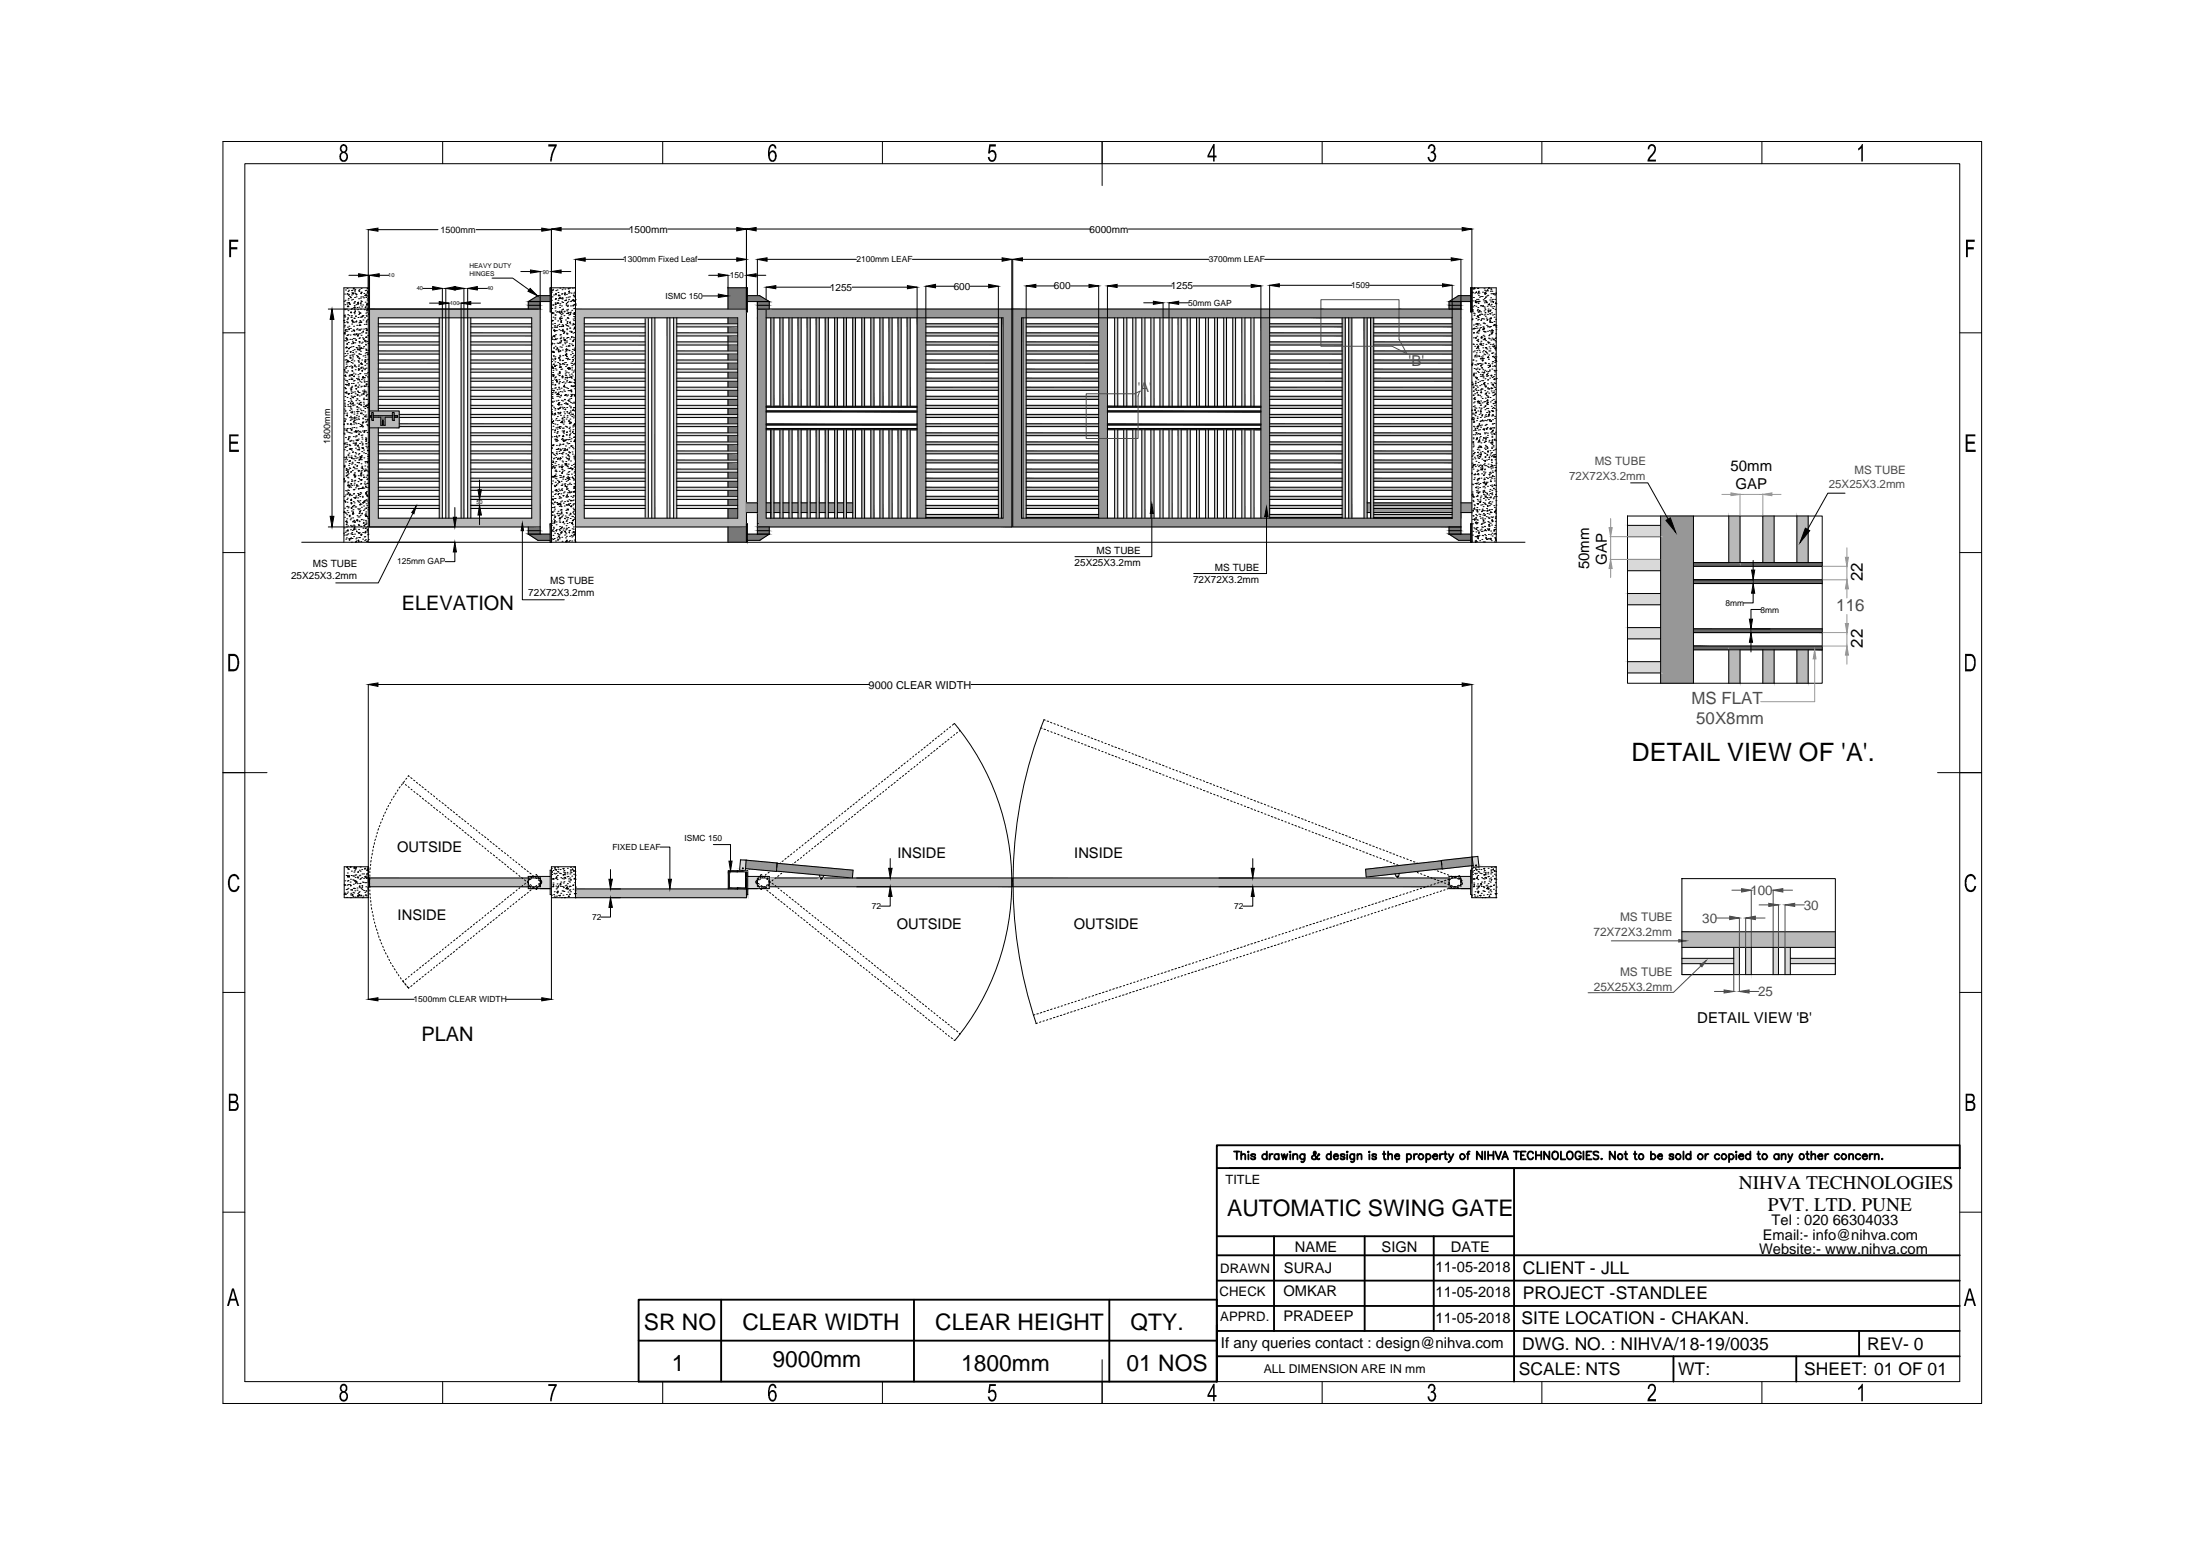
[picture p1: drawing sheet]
<svg xmlns="http://www.w3.org/2000/svg" width="297mm" height="210mm" viewBox="0 0 297 210" stroke-linecap="round" stroke-linejoin="round" font-family="sans-serif">
<defs><g id="words">
<text font-size="3.4" x="221" y="103">DETAIL VIEW OF 'A'.</text>
<g font-size="3.1">
<text x="166.2" y="164.7">AUTOMATIC SWING GATE</text>
<text x="87.2" y="180.1">SR NO</text>
<text x="91" y="185.6">1</text>
<text x="100.6" y="180.1">CLEAR WIDTH</text>
<text x="104.6" y="185.2">9000mm</text>
<text x="126.7" y="180.1">CLEAR HEIGHT</text>
<text x="130.2" y="185.6">1800mm</text>
<text x="152.6" y="185.7">01 NOS</text>
<text x="153.1" y="180.1">QTY.</text>
</g>
<g font-size="2.7">
<text x="54.4" y="82.6">ELEVATION</text>
<text x="57.1" y="141">PLAN</text>
</g>
<g font-size="2.6">
<text x="235.5" y="161">NIHVA TECHNOLOGIES</text>
<text x="239.5" y="163.9">PVT. LTD. PUNE</text>
</g>
<g font-size="2.4">
<text x="206.3" y="172.6">CLIENT - JLL</text>
<text x="206.1" y="179.4">SITE LOCATION - CHAKAN.</text>
<text x="206.3" y="176">PROJECT -STANDLEE</text>
<text x="206.2" y="182.8">DWG. NO. : NIHVA/18-19/0035</text>
<text x="252.9" y="182.8">REV- 0</text>
<text x="205.7" y="186.2">SCALE: NTS</text>
<text x="227.3" y="186.2">WT:</text>
<text x="244.4" y="186.2">SHEET: 01 OF 01</text>
</g>
<g font-size="2.3" fill="#4c4c4c">
<text x="248.7" y="82.8">116</text>
<text x="229.1" y="95.3">MS FLAT</text>
<text x="229.8" y="98.1">50X8mm</text>
</g>
<g font-size="2.3">
<text x="252.3" y="78.7" transform="rotate(-90 252.3 78.7)">22</text>
<text x="252.3" y="87.7" transform="rotate(-90 252.3 87.7)">22</text>
</g>
<text font-size="2" fill="#4c4c4c" x="190.8" y="49.5">'B'</text>
<g font-size="2">
<text x="234.4" y="63.8">50mm</text>
<text x="235" y="66.2">GAP</text>
<text x="215.2" y="77.1" transform="rotate(-90 215.2 77.1)">50mm</text>
<text x="217.6" y="76.5" transform="rotate(-90 217.6 76.5)">GAP</text>
<text x="53.8" y="115.4">OUTSIDE</text>
<text x="121.6" y="116.1">INSIDE</text>
<text x="145.5" y="116.1">INSIDE</text>
<text x="53.9" y="124.6">INSIDE</text>
<text x="121.5" y="125.8">OUTSIDE</text>
<text x="145.4" y="125.8">OUTSIDE</text>
<text x="229.9" y="138.6">DETAIL VIEW 'B'</text>
<text x="238.8" y="167.9">Email:- info@nihva.com</text>
<text x="240" y="165.9">Tel : 020 66304033</text>
<text x="173.9" y="172.5">SURAJ</text>
<text x="175.4" y="169.5">NAME</text>
<text x="187.1" y="169.5">SIGN</text>
<text x="194.5" y="172.3">11-05-2018</text>
<text x="196.5" y="169.5">DATE</text>
<text x="238.3" y="169.8">Website:- www.nihva.com</text>
<text x="173.8" y="175.5">OMKAR</text>
<text x="173.8" y="178.8">PRADEEP</text>
<text x="194.5" y="175.7">11-05-2018</text>
<text x="194.5" y="179.1">11-05-2018</text>
<text x="165.4" y="182.6">If any queries contact : design@nihva.com</text>
</g>
<g font-size="1.8" fill="#4c4c4c">
<text x="154.1" y="53.1">'A'</text>
<text x="230.6" y="125">30</text>
<text x="237.1" y="121.2">100</text>
<text x="244.3" y="123.2">30</text>
<text x="238.1" y="134.9">25</text>
</g>
<g font-size="1.8">
<text x="165.3" y="172.5">DRAWN</text>
<text x="165.2" y="175.5">CHECK</text>
<text x="165.3" y="178.8">APPRD.</text>
</g>
<g font-size="1.7">
<text x="166" y="160.4">TITLE</text>
<text x="171.2" y="186">ALL DIMENSION ARE IN mm</text>
</g>
<g font-size="1.6" fill="#4c4c4c">
<text x="212.5" y="65">72X72X3.2mm</text>
<text x="216" y="63">MS TUBE</text>
<text x="251.2" y="64.2">MS TUBE</text>
<text x="247.7" y="66.2">25X25X3.2mm</text>
<text x="219.4" y="124.7">MS TUBE</text>
<text x="215.8" y="126.7">72X72X3.2mm</text>
<text x="215.9" y="134.2">25X25X3.2mm</text>
<text x="219.4" y="132.2">MS TUBE</text>
</g>
<text font-size="1.5" x="117.7" y="93.2">9000 CLEAR WIDTH</text>
<g font-size="1.4">
<text x="85.2" y="31.5">1500mm</text>
<text x="147.6" y="31.5">6000mm</text>
<text x="112.4" y="39.4">1255</text>
<text x="129.2" y="39.2">600</text>
<text x="142.8" y="39.2">600</text>
<text x="158.6" y="39.2">1255</text>
<text x="42.4" y="76.7">MS TUBE</text>
<text x="145.6" y="76.7">25X25X3.2mm</text>
<text x="148.5" y="75">MS TUBE</text>
<text x="164.6" y="77.3">MS TUBE</text>
<text x="39.4" y="78.4">25X25X3.2mm</text>
<text x="71.6" y="80.7">72X72X3.2mm</text>
<text x="74.5" y="79">MS TUBE</text>
<text x="161.6" y="79">72X72X3.2mm</text>
</g>
<g font-size="1.2">
<text x="59.7" y="31.5">1500mm</text>
<text x="44.7" y="60.1" transform="rotate(-90 44.7 60.1)">1800mm</text>
</g>
<g font-size="1.1">
<text x="84.4" y="35.5">1300mm Fixed Leaf</text>
<text x="116" y="35.5">2100mm LEAF</text>
<text x="163.7" y="35.5">3700mm LEAF</text>
<text x="90.1" y="40.5">ISMC 150</text>
<text x="98.9" y="37.7">150</text>
<text x="160.9" y="41.4">50mm GAP</text>
<text x="183" y="39.1">1509</text>
<text x="53.8" y="76.4">125mm GAP</text>
<text x="233.7" y="82">8mm</text>
<text x="238.4" y="83">8mm</text>
<text x="92.7" y="113.9">ISMC 150</text>
<text x="82.9" y="115.1">FIXED LEAF</text>
<text x="80.2" y="124.6">72</text>
<text x="118.1" y="123.1">72</text>
<text x="167.1" y="123.1">72</text>
<text x="56" y="135.7">1500mm CLEAR WIDTH</text>
</g>
<g font-size=".9">
<text x="63.6" y="36.3">HEAVY DUTY</text>
<text x="63.6" y="37.4">HINGES</text>
</g>
<g font-size=".8">
<text x="52.6" y="37.5">10</text>
<text x="56.4" y="39.3">40</text>
<text x="61" y="41.3">100</text>
<text x="66" y="39.3">40</text>
<text x="73.5" y="37.1">90</text>
<text x="64.5" y="68.3">50</text>
</g>
</g></defs>
<!-- layer: 0 -->
<g fill="#b9b9b9" stroke="#b9b9b9" stroke-width=".14">
<path d="M71.6 119.2v.3z"/>
<path d="M72.9 118.9h.3v.3z"/>
<path d="M71.6 119.5v.3z"/>
<path d="M73.2 119.5v.3h-.1z"/>
<path d="M54.1 55.7v2.2z"/>
<path d="M104.2 119.6l.2-.1 .1 .1z"/>
<path d="M194.1 119.8l1.2-.4 1 .4z"/>
<path d="M193.9 118.9h2.4v.2z"/>
<path d="M104.2 118.9h.9l-.6 .4z"/>
<path d="M227.8 128.3v3.7z"/>
<path d="M248.6 128.3v3.7z"/>
<path d="M137.2 118.9v.5h58.1zM137.2 118.9h56.7l1.4 .5z"/>
<path d="M137.2 119.4v.1h57.8zM137.2 119.4h58.1l-.3 .1z"/>
<path d="M137.2 119.5v.6h56zM137.2 119.5h57.8l-1.8 .6z"/>
<path d="M104.4 119.5h32.6l-31.9-.6zM105.1 118.9h31.9v.6z"/>
<path d="M104.4 119.5h32.6zM104.4 119.5h32.6z"/>
<path d="M104.4 119.5l.8 .6h31.8zM104.4 119.5h32.6v.6z"/>
<path d="M72.9 118.9l.3 .3zM73.1 119.2h.1v.3z"/>
<path d="M71.6 118.9v.3zM71.6 118.9h.2l-.2 .3z"/>
<path d="M50.1 118.9v.3h21.5zM50.1 118.9h21.5v.3z"/>
<path d="M50.1 119.2v.3h21.5zM50.1 119.2h21.5v.3z"/>
<path d="M73.1 119.8l-.1 .3h.2zM73.1 119.8h.1v.3z"/>
<path d="M71.6 119.8v.3h.2zM71.6 119.8l.2 .3z"/>
<path d="M50.1 119.5v.6h21.5zM50.1 119.5h21.5v.6z"/>
<path d="M77.9 120.4v1.2h23.2zM77.9 120.4h23.2v1.2z"/>
<path d="M138.6 43v27.2h.4zM138.6 43h.4v27.2z"/>
<path d="M125.4 69.7v.4h9.8zM125.4 69.7h9.8v.4z"/>
<path d="M122.9 43v12h.4zM122.9 43h.4v12z"/>
<path d="M121.6 43v12h.5zM121.6 43h.5v12z"/>
<path d="M120.4 43v12h.4zM120.4 43h.4v12z"/>
<path d="M119.2 43v12h.4zM119.2 43h.4v12z"/>
<path d="M118 43v12h.4zM118 43h.4v12z"/>
<path d="M116.7 43v12h.4zM116.7 43h.4v12z"/>
<path d="M115.5 43v12h.4zM115.5 43h.4v12z"/>
<path d="M114.3 43v12h.4zM114.3 43h.4v12z"/>
<path d="M113 43v12h.4zM113 43h.4v12z"/>
<path d="M111.8 43v12h.4zM111.8 43h.4v12z"/>
<path d="M110.5 43v12h.5zM110.5 43h.5v12z"/>
<path d="M122.9 58.2v12h.4zM122.9 58.2h.4v12z"/>
<path d="M121.6 58.2v12h.5zM121.6 58.2h.5v12z"/>
<path d="M120.4 58.2v12h.4zM120.4 58.2h.4v12z"/>
<path d="M119.2 58.2v12h.4zM119.2 58.2h.4v12z"/>
<path d="M118 58.2v12h.4zM118 58.2h.4v12z"/>
<path d="M116.7 58.2v12h.4zM116.7 58.2h.4v12z"/>
<path d="M115.5 58.2v12h.4zM115.5 58.2h.4v12z"/>
<path d="M114.3 58.2v12h.4zM114.3 58.2h.4v12z"/>
<path d="M113 58.2v12h.4zM113 58.2h.4v12z"/>
<path d="M111.8 58.2v12h.4zM111.8 58.2h.4v12z"/>
<path d="M110.5 58.2v12h.5zM110.5 58.2h.5v12z"/>
<path d="M109.3 43v12h.4zM109.3 43h.4v12z"/>
<path d="M108.1 43v12h.4zM108.1 43h.4v12z"/>
<path d="M106.9 43v12h.4zM106.9 43h.4v12z"/>
<path d="M105.6 43v12h.5zM105.6 43h.5v12z"/>
<path d="M104.4 43v12h.4zM104.4 43h.4v12z"/>
<path d="M109.3 58.2v12h.4zM109.3 58.2h.4v12z"/>
<path d="M108.1 58.2v12h.4zM108.1 58.2h.4v12z"/>
<path d="M106.9 58.2v12h.4zM106.9 58.2h.4v12z"/>
<path d="M105.6 58.2v12h.5zM105.6 58.2h.5v12z"/>
<path d="M104.4 58.2v12h.4zM104.4 58.2h.4v12z"/>
<path d="M125.4 48.8v.4h9.8zM125.4 48.8h9.8v.4z"/>
<path d="M125.4 67.2v.4h9.8zM125.4 67.2h9.8v.4z"/>
<path d="M125.4 68.4v.5h9.8zM125.4 68.4h9.8v.5z"/>
<path d="M125.4 66v.4h9.8zM125.4 66h9.8v.4z"/>
<path d="M125.4 64.8v.4h9.8zM125.4 64.8h9.8v.4z"/>
<path d="M125.4 63.5v.5h9.8zM125.4 63.5h9.8v.5z"/>
<path d="M125.4 62.3v.4h9.8zM125.4 62.3h9.8v.4z"/>
<path d="M125.4 61.1v.4h9.8zM125.4 61.1h9.8v.4z"/>
<path d="M125.4 59.8v.4h9.8zM125.4 59.8h9.8v.4z"/>
<path d="M125.4 58.6v.4h9.8zM125.4 58.6h9.8v.4z"/>
<path d="M125.4 57.4v.4h9.8zM125.4 57.4h9.8v.4z"/>
<path d="M125.4 56.1v.4h9.8zM125.4 56.1h9.8v.4z"/>
<path d="M125.4 54.9v.4h9.8zM125.4 54.9h9.8v.4z"/>
<path d="M125.4 53.7v.4h9.8zM125.4 53.7h9.8v.4z"/>
<path d="M125.4 52.4v.5h9.8zM125.4 52.4h9.8v.5z"/>
<path d="M125.4 51.2v.4h9.8zM125.4 51.2h9.8v.4z"/>
<path d="M125.4 50v.4h9.8zM125.4 50h9.8v.4z"/>
<path d="M125.4 47.5v.4h9.8zM125.4 47.5h9.8v.4z"/>
<path d="M135.2 43v27.2h.5zM135.2 43h.5v27.2z"/>
<path d="M125.4 43.8v.5h9.8zM125.4 43.8h9.8v.5z"/>
<path d="M125.4 46.3v.4h9.8zM125.4 46.3h9.8v.4z"/>
<path d="M125.4 45.1v.4h9.8zM125.4 45.1h9.8v.4z"/>
<path d="M51.8 56.9v.6h.1zM51.8 56.9h.1v.6z"/>
<path d="M50.1 41.9v1.1h23.1zM50.1 41.9h23.1v1.1z"/>
<path d="M50.1 43v12.7h1.1zM50.1 43h1.1v12.7z"/>
<path d="M72 43v27.2h1.2zM72 43h1.2v27.2z"/>
<path d="M50.1 57.9v12.3h1.1zM50.1 57.9h1.1v12.3z"/>
<path d="M50.1 70.2v1.2h23.1zM50.1 70.2h23.1v1.2z"/>
<path d="M50.1 55.7v.2h4zM50.1 55.7h4v.2z"/>
<path d="M53.4 55.9v.4h.7zM53.4 55.9h.7v.4z"/>
<path d="M50.6 55.9v.4h2.5zM50.6 55.9h2.5v.4z"/>
<path d="M50.1 55.9v.4h.2zM50.1 55.9h.2v.4z"/>
<path d="M53.9 56.3v.2h.2zM53.9 56.3h.2v.2z"/>
<path d="M50.1 56.3v.2h.1zM50.1 56.3h.1v.2z"/>
<path d="M53.4 56.5v.4h.7zM53.4 56.5h.7v.4z"/>
<path d="M52.2 56.5v.4h.9zM52.2 56.5h.9v.4z"/>
<path d="M50.6 56.5v.4h1zM50.6 56.5h1v.4z"/>
<path d="M50.1 56.5v.4h.2zM50.1 56.5h.2v.4z"/>
<path d="M52.2 56.9v.7h1.9zM52.2 56.9h1.9v.7z"/>
<path d="M50.1 56.9v.7h1.5zM50.1 56.9h1.5v.7z"/>
<path d="M50.1 57.6v.3h4zM50.1 57.6h4v.3z"/>
<path d="M104.2 119.6v.5h1zM104.2 119.6h.3l.7 .5z"/>
<path d="M193.2 120.1h3.1l-2.2-.3zM194.1 119.8h2.2v.3z"/>
<path d="M193.9 118.9l.5 .2h1.9zM194.4 119.1h1.9l-1 .3z"/>
<path d="M104.2 119.6v.2zM104.2 119.6v.2z"/>
<path d="M104.2 119.8l-.2 .3h.2zM104.2 119.8v.3z"/>
<path d="M195.3 119.4h1v-.3zM195.3 119.4h1v.4z"/>
<path d="M104.2 118.9v.4h.3zM104.2 119.3h.3l-.1 .2z"/>
<path d="M77.9 41.9v1.1h23.2zM77.9 41.9h23.2v1.1z"/>
<path d="M99.9 43v27.2h1.2zM99.9 43h1.2v27.2z"/>
<path d="M77.9 43v27.2h1.2zM77.9 43h1.2v27.2z"/>
<path d="M77.9 70.2v1.2h23.2zM77.9 70.2h23.2v1.2z"/>
<path d="M139 46.3v.4h9.8zM139 46.3h9.8v.4z"/>
<path d="M139 48.8v.4h9.8zM139 48.8h9.8v.4z"/>
<path d="M172 48.8v.4h9.8zM172 48.8h9.8v.4z"/>
<path d="M186.1 43.8v.5h10.6zM186.1 43.8h10.6v.5z"/>
<path d="M186.1 45.1v.4h10.6zM186.1 45.1h10.6v.4z"/>
<path d="M186.1 46.3v.4h10.6zM186.1 46.3h10.6v.4z"/>
<path d="M186.1 47.5v.4h10.6zM186.1 47.5h10.6v.4z"/>
<path d="M186.1 48.8v.4h10.6zM186.1 48.8h10.6v.4z"/>
<path d="M186.1 50v.4h10.6zM186.1 50h10.6v.4z"/>
<path d="M186.1 51.2v.4h10.6zM186.1 51.2h10.6v.4z"/>
<path d="M186.1 52.4v.5h10.6zM186.1 52.4h10.6v.5z"/>
<path d="M186.1 53.7v.4h10.6zM186.1 53.7h10.6v.4z"/>
<path d="M186.1 54.9v.4h10.6zM186.1 54.9h10.6v.4z"/>
<path d="M186.1 56.1v.4h10.6zM186.1 56.1h10.6v.4z"/>
<path d="M186.1 57.4v.4h10.6zM186.1 57.4h10.6v.4z"/>
<path d="M186.1 58.6v.4h10.6zM186.1 58.6h10.6v.4z"/>
<path d="M186.1 59.8v.4h10.6zM186.1 59.8h10.6v.4z"/>
<path d="M186.1 61.1v.4h10.6zM186.1 61.1h10.6v.4z"/>
<path d="M186.1 62.3v.4h10.6zM186.1 62.3h10.6v.4z"/>
<path d="M186.1 63.5v.5h10.6zM186.1 63.5h10.6v.5z"/>
<path d="M186.1 64.8v.4h10.6zM186.1 64.8h10.6v.4z"/>
<path d="M186.1 66v.4h10.6zM186.1 66h10.6v.4z"/>
<path d="M186.1 67.2v.4h10.6zM186.1 67.2h10.6v.4z"/>
<path d="M186.1 68.4v.5h10.6zM186.1 68.4h10.6v.5z"/>
<path d="M186.1 69.7v.4h10.6zM186.1 69.7h10.6v.4z"/>
<path d="M185.6 43v27.2h.5zM185.6 43h.5v27.2z"/>
<path d="M139 69.7v.4h9.8zM139 69.7h9.8v.4z"/>
<path d="M139 68.4v.5h9.8zM139 68.4h9.8v.5z"/>
<path d="M139 67.2v.4h9.8zM139 67.2h9.8v.4z"/>
<path d="M139 66v.4h9.8zM139 66h9.8v.4z"/>
<path d="M139 64.8v.4h9.8zM139 64.8h9.8v.4z"/>
<path d="M139 63.5v.5h9.8zM139 63.5h9.8v.5z"/>
<path d="M139 61.1v.4h9.8zM139 61.1h9.8v.4z"/>
<path d="M139 58.6v.4h9.8zM139 58.6h9.8v.4z"/>
<path d="M139 59.8v.4h9.8zM139 59.8h9.8v.4z"/>
<path d="M139 57.4v.4h9.8zM139 57.4h9.8v.4z"/>
<path d="M139 56.1v.4h9.8zM139 56.1h9.8v.4z"/>
<path d="M139 54.9v.4h9.8zM139 54.9h9.8v.4z"/>
<path d="M139 53.7v.4h9.8zM139 53.7h9.8v.4z"/>
<path d="M139 52.4v.5h9.8zM139 52.4h9.8v.5z"/>
<path d="M139 51.2v.4h9.8zM139 51.2h9.8v.4z"/>
<path d="M139 50v.4h9.8zM139 50h9.8v.4z"/>
<path d="M139 47.5v.4h9.8zM139 47.5h9.8v.4z"/>
<path d="M139 45.1v.4h9.8zM139 45.1h9.8v.4z"/>
<path d="M172 43.8v.5h9.8zM172 43.8h9.8v.5z"/>
<path d="M172 45.1v.4h9.8zM172 45.1h9.8v.4z"/>
<path d="M181.8 43v3.3h.4zM181.8 43h.4v3.3z"/>
<path d="M181.8 46.3v.4h.4zM181.8 46.3h.4v.4z"/>
<path d="M172 46.3v.4h9.8zM172 46.3h9.8v.4z"/>
<path d="M184.8 43v27.2h.4zM184.8 43h.4v27.2z"/>
<path d="M182.7 43v27.2h.4zM182.7 43h.4v27.2z"/>
<path d="M181.8 46.7v23.5h.4zM181.8 46.7h.4v23.5z"/>
<path d="M139 62.3v.4h9.8zM139 62.3h9.8v.4z"/>
<path d="M172 50v.4h9.8zM172 50h9.8v.4z"/>
<path d="M172 68.4v.5h9.8zM172 68.4h9.8v.5z"/>
<path d="M172 67.2v.4h9.8zM172 67.2h9.8v.4z"/>
<path d="M172 66v.4h9.8zM172 66h9.8v.4z"/>
<path d="M172 69.7v.4h9.8zM172 69.7h9.8v.4z"/>
<path d="M172 62.3v.4h9.8zM172 62.3h9.8v.4z"/>
<path d="M172 64.8v.4h9.8zM172 64.8h9.8v.4z"/>
<path d="M172 63.5v.5h9.8zM172 63.5h9.8v.5z"/>
<path d="M172 58.6v.4h9.8zM172 58.6h9.8v.4z"/>
<path d="M172 61.1v.4h9.8zM172 61.1h9.8v.4z"/>
<path d="M172 59.8v.4h9.8zM172 59.8h9.8v.4z"/>
<path d="M172 56.1v.4h9.8zM172 56.1h9.8v.4z"/>
<path d="M172 57.4v.4h9.8zM172 57.4h9.8v.4z"/>
<path d="M172 52.4v.5h9.8zM172 52.4h9.8v.5z"/>
<path d="M172 54.9v.4h9.8zM172 54.9h9.8v.4z"/>
<path d="M172 53.7v.4h9.8zM172 53.7h9.8v.4z"/>
<path d="M172 51.2v.4h9.8zM172 51.2h9.8v.4z"/>
<path d="M172 47.5v.4h9.8zM172 47.5h9.8v.4z"/>
<path d="M139 43.8v.5h9.8zM139 43.8h9.8v.5z"/>
<path d="M238.8 88v4.5h1.5zM238.8 88h1.5v4.5z"/>
<path d="M243.4 88v4.5h1.5zM243.4 88h1.5v4.5z"/>
<path d="M243.4 69.9v6.3h1.5zM243.4 69.9h1.5v6.3z"/>
<path d="M238.8 69.9v6.3h1.5zM238.8 69.9h1.5v6.3z"/>
<path d="M234.2 69.9v6.3h1.5zM234.2 69.9h1.5v6.3z"/>
<path d="M234.2 88v4.5h1.5zM234.2 88h1.5v4.5z"/>
<path d="M227.8 126.2v2.1h20.8zM227.8 126.2h20.8v2.1z"/>
</g>
<g fill="#979797" stroke="#979797" stroke-width=".14">
<path d="M250 75.5h.4l-.2 1.2z"/>
<path d="M250.2 78.5l.2 1.2h-.4z"/>
<path d="M250 84.4h.4l-.2 1.3z"/>
<path d="M250.2 87.5l.2 1.2h-.4z"/>
<path d="M245.8 88l.2 1.2h-.4z"/>
<path d="M234.5 66.7l1.2 .3-1.2 .1z"/>
<path d="M238.8 67l1.2-.3v.4z"/>
<path d="M217.9 71.4h.5l-.2 1.3z"/>
<path d="M218.2 75.8l.2 1.2h-.5z"/>
<path d="M189.5 41.9v1.1h8.4zM189.5 41.9h8.4v1.1z"/>
<path d="M137.2 41.9v1.1h41.7zM137.2 41.9h41.7v1.1z"/>
<path d="M196.7 43v27.2h1.2zM196.7 43h1.2v27.2z"/>
<path d="M137.2 43v27.2h1.2zM137.2 43h1.2v27.2z"/>
<path d="M137.2 70.2v1.2h60.7zM137.2 70.2h60.7v1.2z"/>
<path d="M197.9 68.1v1.3h1.5zM197.9 68.1h1.5v1.3z"/>
<path d="M148.8 43v10.3h1.2zM148.8 43h1.2v10.3z"/>
<path d="M102.6 41.9v1.1h34.4zM102.6 41.9h34.4v1.1z"/>
<path d="M135.9 43v27.2h1.1zM135.9 43h1.1v27.2z"/>
<path d="M102.6 43v27.2h1.2zM102.6 43h1.2v27.2z"/>
<path d="M102.6 70.2v1.2h34.4zM102.6 70.2h34.4v1.2z"/>
<path d="M148.8 53.3v6.1h1.2zM148.8 53.3h1.2v6.1z"/>
<path d="M148.8 59.4v10.8h1.2zM148.8 59.4h1.2v10.8z"/>
<path d="M178.9 41.9v1.1h10.6zM178.9 41.9h10.6v1.1z"/>
<path d="M124.2 43v27.2h1.2zM124.2 43h1.2v27.2z"/>
<path d="M103.8 68.1v1.3h.6zM103.8 68.1h.6v1.3z"/>
<path d="M114.7 68.1v1.3h.8zM114.7 68.1h.8v1.3z"/>
<path d="M113.4 68.1v1.3h.9zM113.4 68.1h.9v1.3z"/>
<path d="M112.2 68.1v1.3h.8zM112.2 68.1h.8v1.3z"/>
<path d="M111 68.1v1.3h.8zM111 68.1h.8v1.3z"/>
<path d="M109.7 68.1v1.3h.8zM109.7 68.1h.8v1.3z"/>
<path d="M108.5 68.1v1.3h.8zM108.5 68.1h.8v1.3z"/>
<path d="M107.3 68.1v1.3h.8zM107.3 68.1h.8v1.3z"/>
<path d="M106.1 68.1v1.3h.8zM106.1 68.1h.8v1.3z"/>
<path d="M104.8 68.1v1.3h.8zM104.8 68.1h.8v1.3z"/>
<path d="M170.8 43v27.2h1.2zM170.8 43h1.2v27.2z"/>
<path d="M186.1 68.1v.3h10.6zM186.1 68.1h10.6v.3z"/>
<path d="M185.2 68.1v1.3h.4zM185.2 68.1h.4v1.3z"/>
<path d="M186.1 68.9v.5h10.6zM186.1 68.9h10.6v.5z"/>
<path d="M224.9 69.9v22.6h4.5zM224.9 69.9h4.5v22.6z"/>
<path d="M101.1 68.1v1.3h1.5zM101.1 68.1h1.5v1.3z"/>
<path d="M101.1 116.5l-.1 1.1 4.2 .4zM101.1 116.5l4.2 .4-.1 1.1z"/>
<path d="M105.3 116.9l-.1 1.1 10.3 .9zM105.3 116.9l10.2 .9v1.1z"/>
<path d="M195.3 117.7l4.1-1.6 .1 1.1zM195.2 116.5l.1 1.2 4.1-1.6z"/>
<path d="M185.1 118.8l10.1-2.2 .1 1zM185 117.7l.1 1.1 10.1-2.2z"/>
</g>
<g fill="#d9d9d9" stroke="#d9d9d9" stroke-width=".14">
<path d="M111.1 118.9h.1z"/>
<path d="M111.3 119h.1z"/>
<path d="M111.1 119h.3z"/>
<path d="M100.6 117.6h.4z"/>
<path d="M189.2 118.8v-.1z"/>
<path d="M189.2 118.8h.1z"/>
<path d="M189.2 118.8h.2z"/>
<path d="M220.4 75.8v1.5h4.5zM220.4 75.8h4.5v1.5z"/>
<path d="M72.4 118.7h2.1zM72.4 118.7h2.1z"/>
<path d="M71.6 118.7h.5zM71.6 118.7h.8z"/>
<path d="M72.7 118.7l.2 .2h1.6zM72.7 118.7h1.8v.2z"/>
<path d="M71.6 118.7v.2h.2zM71.6 118.7h.5l-.3 .2z"/>
<path d="M73.2 118.9v1.2h1.3zM73.2 118.9h1.3v1.2z"/>
<path d="M72.7 120.3h1.8l-1.5-.2zM73 120.1h1.5v.2z"/>
<path d="M71.6 120.1v.2h.5zM71.6 120.1l.5 .2z"/>
<path d="M72.4 120.3h2.1h-1.8zM72.7 120.3h1.8z"/>
<path d="M71.6 120.3h.8zM71.6 120.3h.8z"/>
<path d="M51.2 48.8v.4h8.3zM51.2 48.8h8.3v.4z"/>
<path d="M63.8 64.8v.4h8.2zM63.8 64.8h8.2v.4z"/>
<path d="M63.8 56.1v.4h8.2zM63.8 56.1h8.2v.4z"/>
<path d="M51.2 68.4v.5h8.3zM51.2 68.4h8.3v.5z"/>
<path d="M51.2 67.2v.4h8.3zM51.2 67.2h8.3v.4z"/>
<path d="M51.2 66v.4h8.3zM51.2 66h8.3v.4z"/>
<path d="M51.2 62.3v.4h8.3zM51.2 62.3h8.3v.4z"/>
<path d="M51.2 63.5v.5h8.3zM51.2 63.5h8.3v.5z"/>
<path d="M51.2 64.8v.4h8.3zM51.2 64.8h8.3v.4z"/>
<path d="M51.2 61.1v.4h8.3zM51.2 61.1h8.3v.4z"/>
<path d="M54.1 57.4v.4h5.4zM54.1 57.4h5.4v.4z"/>
<path d="M51.2 59.8v.4h8.3zM51.2 59.8h8.3v.4z"/>
<path d="M51.2 51.2v.4h8.3zM51.2 51.2h8.3v.4z"/>
<path d="M51.2 58.6v.4h8.3zM51.2 58.6h8.3v.4z"/>
<path d="M54.1 56.1v.4h5.4zM54.1 56.1h5.4v.4z"/>
<path d="M51.2 54.9v.4h8.3zM51.2 54.9h8.3v.4z"/>
<path d="M51.2 53.7v.4h8.3zM51.2 53.7h8.3v.4z"/>
<path d="M51.2 52.4v.5h8.3zM51.2 52.4h8.3v.5z"/>
<path d="M63.8 67.2v.4h8.2zM63.8 67.2h8.2v.4z"/>
<path d="M51.2 50v.4h8.3zM51.2 50h8.3v.4z"/>
<path d="M51.2 47.5v.4h8.3zM51.2 47.5h8.3v.4z"/>
<path d="M51.2 46.3v.4h8.3zM51.2 46.3h8.3v.4z"/>
<path d="M63.8 68.4v.5h8.2zM63.8 68.4h8.2v.5z"/>
<path d="M63.8 62.3v.4h8.2zM63.8 62.3h8.2v.4z"/>
<path d="M63.8 66v.4h8.2zM63.8 66h8.2v.4z"/>
<path d="M63.8 61.1v.4h8.2zM63.8 61.1h8.2v.4z"/>
<path d="M63.8 63.5v.5h8.2zM63.8 63.5h8.2v.5z"/>
<path d="M63.8 57.4v.4h8.2zM63.8 57.4h8.2v.4z"/>
<path d="M63.8 58.6v.4h8.2zM63.8 58.6h8.2v.4z"/>
<path d="M63.8 59.8v.4h8.2zM63.8 59.8h8.2v.4z"/>
<path d="M63.8 54.9v.4h8.2zM63.8 54.9h8.2v.4z"/>
<path d="M63.8 43.8v.5h8.2zM63.8 43.8h8.2v.5z"/>
<path d="M59.5 43v.8h.4zM59.5 43h.4v.8z"/>
<path d="M59.5 43.8v.5h.4zM59.5 43.8h.4v.5z"/>
<path d="M51.2 43.8v.5h8.3zM51.2 43.8h8.3v.5z"/>
<path d="M59.5 44.3v.8h.4zM59.5 44.3h.4v.8z"/>
<path d="M59.5 45.1v.4h.4zM59.5 45.1h.4v.4z"/>
<path d="M51.2 45.1v.4h8.3zM51.2 45.1h8.3v.4z"/>
<path d="M63.3 43v27.2h.5zM63.3 43h.5v27.2z"/>
<path d="M62.5 43v27.2h.3zM62.5 43h.3v27.2z"/>
<path d="M60.4 43v27.2h.4zM60.4 43h.4v27.2z"/>
<path d="M59.5 45.5v24.7h.4zM59.5 45.5h.4v24.7z"/>
<path d="M63.8 45.1v.4h8.2zM63.8 45.1h8.2v.4z"/>
<path d="M63.8 46.3v.4h8.2zM63.8 46.3h8.2v.4z"/>
<path d="M63.8 48.8v.4h8.2zM63.8 48.8h8.2v.4z"/>
<path d="M63.8 47.5v.4h8.2zM63.8 47.5h8.2v.4z"/>
<path d="M63.8 50v.4h8.2zM63.8 50h8.2v.4z"/>
<path d="M63.8 51.2v.4h8.2zM63.8 51.2h8.2v.4z"/>
<path d="M63.8 52.4v.5h8.2zM63.8 52.4h8.2v.5z"/>
<path d="M63.8 53.7v.4h8.2zM63.8 53.7h8.2v.4z"/>
<path d="M79.1 48.8v.4h8.3zM79.1 48.8h8.3v.4z"/>
<path d="M91.7 64.8v.4h8.2zM91.7 64.8h8.2v.4z"/>
<path d="M91.7 56.1v.4h8.2zM91.7 56.1h8.2v.4z"/>
<path d="M79.1 68.4v.5h8.3zM79.1 68.4h8.3v.5z"/>
<path d="M79.1 67.2v.4h8.3zM79.1 67.2h8.3v.4z"/>
<path d="M79.1 66v.4h8.3zM79.1 66h8.3v.4z"/>
<path d="M79.1 62.3v.4h8.3zM79.1 62.3h8.3v.4z"/>
<path d="M79.1 63.5v.5h8.3zM79.1 63.5h8.3v.5z"/>
<path d="M79.1 64.8v.4h8.3zM79.1 64.8h8.3v.4z"/>
<path d="M79.1 61.1v.4h8.3zM79.1 61.1h8.3v.4z"/>
<path d="M79.1 57.4v.4h8.3zM79.1 57.4h8.3v.4z"/>
<path d="M79.1 59.8v.4h8.3zM79.1 59.8h8.3v.4z"/>
<path d="M79.1 51.2v.4h8.3zM79.1 51.2h8.3v.4z"/>
<path d="M79.1 58.6v.4h8.3zM79.1 58.6h8.3v.4z"/>
<path d="M79.1 56.1v.4h8.3zM79.1 56.1h8.3v.4z"/>
<path d="M79.1 54.9v.4h8.3zM79.1 54.9h8.3v.4z"/>
<path d="M79.1 53.7v.4h8.3zM79.1 53.7h8.3v.4z"/>
<path d="M79.1 52.4v.5h8.3zM79.1 52.4h8.3v.5z"/>
<path d="M91.7 67.2v.4h8.2zM91.7 67.2h8.2v.4z"/>
<path d="M79.1 50v.4h8.3zM79.1 50h8.3v.4z"/>
<path d="M79.1 47.5v.4h8.3zM79.1 47.5h8.3v.4z"/>
<path d="M79.1 46.3v.4h8.3zM79.1 46.3h8.3v.4z"/>
<path d="M91.7 68.4v.5h8.2zM91.7 68.4h8.2v.5z"/>
<path d="M91.7 62.3v.4h8.2zM91.7 62.3h8.2v.4z"/>
<path d="M91.7 66v.4h8.2zM91.7 66h8.2v.4z"/>
<path d="M91.7 61.1v.4h8.2zM91.7 61.1h8.2v.4z"/>
<path d="M91.7 63.5v.5h8.2zM91.7 63.5h8.2v.5z"/>
<path d="M91.7 57.4v.4h8.2zM91.7 57.4h8.2v.4z"/>
<path d="M91.7 58.6v.4h8.2zM91.7 58.6h8.2v.4z"/>
<path d="M91.7 59.8v.4h8.2zM91.7 59.8h8.2v.4z"/>
<path d="M91.7 54.9v.4h8.2zM91.7 54.9h8.2v.4z"/>
<path d="M91.7 43.8v.5h8.2zM91.7 43.8h8.2v.5z"/>
<path d="M87.4 43v.8h.4zM87.4 43h.4v.8z"/>
<path d="M87.4 43.8v.5h.4zM87.4 43.8h.4v.5z"/>
<path d="M79.1 43.8v.5h8.3zM79.1 43.8h8.3v.5z"/>
<path d="M87.4 44.3v.8h.4zM87.4 44.3h.4v.8z"/>
<path d="M87.4 45.1v.4h.4zM87.4 45.1h.4v.4z"/>
<path d="M79.1 45.1v.4h8.3zM79.1 45.1h8.3v.4z"/>
<path d="M91.2 43v27.2h.5zM91.2 43h.5v27.2z"/>
<path d="M90.4 43v27.2h.3zM90.4 43h.3v27.2z"/>
<path d="M88.3 43v27.2h.4zM88.3 43h.4v27.2z"/>
<path d="M87.4 45.5v24.7h.4zM87.4 45.5h.4v24.7z"/>
<path d="M91.7 45.1v.4h8.2zM91.7 45.1h8.2v.4z"/>
<path d="M91.7 46.3v.4h8.2zM91.7 46.3h8.2v.4z"/>
<path d="M91.7 48.8v.4h8.2zM91.7 48.8h8.2v.4z"/>
<path d="M91.7 47.5v.4h8.2zM91.7 47.5h8.2v.4z"/>
<path d="M91.7 50v.4h8.2zM91.7 50h8.2v.4z"/>
<path d="M91.7 51.2v.4h8.2zM91.7 51.2h8.2v.4z"/>
<path d="M91.7 52.4v.5h8.2zM91.7 52.4h8.2v.5z"/>
<path d="M91.7 53.7v.4h8.2zM91.7 53.7h8.2v.4z"/>
<path d="M155.9 58.2v12h.4zM155.9 58.2h.4v12z"/>
<path d="M164.5 58.2v12h.4zM164.5 58.2h.4v12z"/>
<path d="M169.4 58.2v12h.5zM169.4 58.2h.5v12z"/>
<path d="M159.6 58.2v12h.4zM159.6 58.2h.4v12z"/>
<path d="M158.3 58.2v12h.5zM158.3 58.2h.5v12z"/>
<path d="M159.6 43v12h.4zM159.6 43h.4v12z"/>
<path d="M154.7 43v12h.4zM154.7 43h.4v12z"/>
<path d="M169.4 43v12h.5zM169.4 43h.5v12z"/>
<path d="M168.2 43v12h.4zM168.2 43h.4v12z"/>
<path d="M164.5 43v12h.4zM164.5 43h.4v12z"/>
<path d="M163.3 43v12h.4zM163.3 43h.4v12z"/>
<path d="M168.2 58.2v12h.4zM168.2 58.2h.4v12z"/>
<path d="M167 58.2v12h.4zM167 58.2h.4v12z"/>
<path d="M165.7 58.2v12h.4zM165.7 58.2h.4v12z"/>
<path d="M163.3 58.2v12h.4zM163.3 58.2h.4v12z"/>
<path d="M162.1 58.2v12h.3zM162.1 58.2h.3v12z"/>
<path d="M160.8 58.2v12h.4zM160.8 58.2h.4v12z"/>
<path d="M157.1 58.2v12h.4zM157.1 58.2h.4v12z"/>
<path d="M154.7 58.2v12h.4zM154.7 58.2h.4v12z"/>
<path d="M153.4 58.2v12h.5zM153.4 58.2h.5v12z"/>
<path d="M152.2 58.2v12h.4zM152.2 58.2h.4v12z"/>
<path d="M151 58.2v12h.4zM151 58.2h.4v12z"/>
<path d="M167 43v12h.4zM167 43h.4v12z"/>
<path d="M165.7 43v12h.4zM165.7 43h.4v12z"/>
<path d="M162.1 43v12h.3zM162.1 43h.3v12z"/>
<path d="M160.8 43v12h.4zM160.8 43h.4v12z"/>
<path d="M158.3 43v12h.5zM158.3 43h.5v12z"/>
<path d="M157.1 43v12h.4zM157.1 43h.4v12z"/>
<path d="M155.9 43v12h.4zM155.9 43h.4v12z"/>
<path d="M153.4 43v12h.5zM153.4 43h.5v12z"/>
<path d="M152.2 43v12h.4zM152.2 43h.4v12z"/>
<path d="M151 43v12h.4zM151 43h.4v12z"/>
<path d="M197.1 118.7h2.1zM197.1 118.7h2.1z"/>
<path d="M196.3 118.7h.5zM196.3 118.7h.8z"/>
<path d="M197.4 118.7l.2 .2h1.6zM197.4 118.7h1.8v.2z"/>
<path d="M196.3 118.7v.2h.2zM196.3 118.7h.5l-.3 .2z"/>
<path d="M197.9 118.9v1.2h1.3zM197.9 118.9h1.3v1.2z"/>
<path d="M197.4 120.3h1.8l-1.5-.2zM197.7 120.1h1.5v.2z"/>
<path d="M196.3 120.1v.2h.5zM196.3 120.1l.5 .2z"/>
<path d="M197.1 120.3h2.1h-1.8zM197.4 120.3h1.8z"/>
<path d="M196.3 120.3h.8zM196.3 120.3h.8z"/>
<path d="M103.4 118.7h.8zM103.4 118.7h.8z"/>
<path d="M101.3 118.7h1.8zM101.3 118.7h2.1z"/>
<path d="M103.7 118.7l.2 .2h.3zM103.7 118.7h.5v.2z"/>
<path d="M101.3 118.7v.2h1.5zM101.3 118.7h1.8l-.3 .2z"/>
<path d="M101.3 118.9v1.2h1.3zM101.3 118.9h1.3v1.2z"/>
<path d="M103.7 120.3h.5l-.2-.2zM104 120.1h.2v.2z"/>
<path d="M101.3 120.1v.2h1.8zM101.3 120.1h1.5l.3 .2z"/>
<path d="M103.4 120.3h.8h-.5zM103.7 120.3h.5z"/>
<path d="M101.3 120.3h2.1zM101.3 120.3h1.8h.3z"/>
<path d="M220.4 85v1.5h4.5zM220.4 85h4.5v1.5z"/>
<path d="M220.4 80.4v1.5h4.5zM220.4 80.4h4.5v1.5z"/>
<path d="M220.4 89.6v1.5h4.5zM220.4 89.6h4.5v1.5z"/>
<path d="M220.4 71.1v1.6h4.5zM220.4 71.1h4.5v1.6z"/>
<path d="M242.5 129.8v.7h6.1zM242.5 129.8h6.1v.7z"/>
<path d="M234.8 128.3v1.5h.8zM234.8 128.3h.8v1.5z"/>
<path d="M234.8 129.8v.7h.8zM234.8 129.8h.8v.7z"/>
<path d="M227.8 129.8v.7h7zM227.8 129.8h7v.7z"/>
<path d="M241.8 128.3v3.7h.7zM241.8 128.3h.7v3.7z"/>
<path d="M240.2 128.3v3.7h.7zM240.2 128.3h.7v3.7z"/>
<path d="M236.4 128.3v3.7h.8zM236.4 128.3h.8v3.7z"/>
<path d="M234.8 130.5v1.5h.8zM234.8 130.5h.8v1.5z"/>
<path d="M111 118.5l.1 .4h.3zM111 118.5l.6 .1-.2 .3z"/>
<path d="M111.3 118.9h.1zM111.3 118.9h.1z"/>
<path d="M111.1 118.9h.1zM111.1 118.9h.2z"/>
<path d="M111.3 118.9l.1 .1zM111.3 118.9h.1z"/>
<path d="M111.1 119h.1zM111.1 119h.1z"/>
<path d="M111.2 119h.2zM111.3 119h.1z"/>
<path d="M111.1 119h.1zM111.1 119h.1z"/>
<path d="M111.1 119l.2 .1zM111.1 119.1h.2z"/>
<path d="M100.3 116.4l-.1 1.1 .8 .1zM100.3 116.4l.8 .1-.1 1.1z"/>
<path d="M100.6 117.6h.4zM100.6 117.6h.4zM100.6 117.6h.4z"/>
<path d="M100.2 117.5l.4 .1zM100.2 117.5l.4 .1z"/>
<path d="M100.6 117.6l.4 .1zM100.6 117.6l.4 .1z"/>
<path d="M100.2 117.6h.3zM100.2 117.6h.4z"/>
<path d="M100.6 117.7h.4zM100.6 117.7h.4z"/>
<path d="M100.2 117.6l.4 .1zM100.2 117.6l.4 .1z"/>
<path d="M100.6 117.7l.4 .1zM100.6 117.7l.4 .1z"/>
<path d="M100.2 117.7h.4zM100.2 117.7h.4z"/>
<path d="M100.2 117.7v.1l.7 .1zM100.2 117.7l.8 .1-.1 .1z"/>
<path d="M189.5 118.3l-.1 .4h-.2zM188.9 118.3l.3 .4 .3-.4z"/>
<path d="M189.2 118.7h.1zM189.2 118.7h.1z"/>
<path d="M189.3 118.7h.1zM189.3 118.7h.1z"/>
<path d="M189.3 118.7h.1zM189.3 118.7h.1z"/>
<path d="M189.3 118.8l.1-.1zM189.3 118.7h.1z"/>
<path d="M189.3 118.8h.1zM189.3 118.8h.1z"/>
<path d="M189.2 118.8h.2zM189.2 118.8h.2z"/>
<path d="M200.2 116l.1 1.1-.8 .1zM199.4 116.1l.1 1.1 .7-1.2z"/>
<path d="M199.5 117.2h.4zM199.5 117.2h.4zM199.5 117.2l.4-.1zM199.5 117.2l.4-.1z"/>
<path d="M200 117.2l.3-.1zM199.9 117.1h.4z"/>
<path d="M199.5 117.2h.4zM199.5 117.2h.4z"/>
<path d="M200 117.2l.3-.1zM200 117.2l.3-.1z"/>
<path d="M199.5 117.3l.4-.1zM199.5 117.2h.4z"/>
<path d="M200 117.2h.3zM200 117.2h.3z"/>
<path d="M199.5 117.3l.4-.1zM199.5 117.3l.4-.1z"/>
<path d="M199.9 117.2h.4zM199.9 117.2h.4z"/>
<path d="M199.5 117.5l.8-.3v.2zM199.5 117.3v.2l.8-.3z"/>
</g>
<g fill="#757575" stroke="#757575" stroke-width=".14">
<path d="M71.6 40.8h2.9l-1.6-.8zM72.9 40h1.6v.8z"/>
<path d="M71.6 40.8v.5h1.6zM71.6 40.8h1.6v.5z"/>
<path d="M71.6 41.3v.6h1.6zM71.6 41.3h1.6v.6z"/>
<path d="M74.5 39v3.2h.2zM74.5 39h.2v3.2z"/>
<path d="M71.6 71.4v.5h1.6zM71.6 71.4h1.6v.5z"/>
<path d="M71.6 71.9v.4h1.6zM71.6 71.9h1.6v.4z"/>
<path d="M71.6 72.3l1.3 .9h1.6zM71.6 72.3h2.9v.9z"/>
<path d="M74.5 70.9v2.5h.2zM74.5 70.9h.2v2.5z"/>
<path d="M196.3 40.8h2.9l-1.6-.8zM197.6 40h1.6v.8z"/>
<path d="M196.3 40.8v.5h1.6zM196.3 40.8h1.6v.5z"/>
<path d="M196.3 41.3v.6h1.6zM196.3 41.3h1.6v.6z"/>
<path d="M199.2 39v3.2h.2zM199.2 39h.2v3.2z"/>
<path d="M196.3 71.4v.5h1.6zM196.3 71.4h1.6v.5z"/>
<path d="M196.3 71.9v.4h1.6zM196.3 71.9h1.6v.4z"/>
<path d="M196.3 72.3l1.3 .9h1.6zM196.3 72.3h2.9v.9z"/>
<path d="M199.2 70.9v2.5h.2zM199.2 70.9h.2v2.5z"/>
<path d="M53.1 55.9v.4h.3zM53.1 55.9h.3v.4z"/>
<path d="M50.3 55.9v.4h.3zM50.3 55.9h.3v.4z"/>
<path d="M53.4 56.3v.2h.5zM53.4 56.3h.5v.2z"/>
<path d="M53.1 56.3v.2h.3zM53.1 56.3h.3v.2z"/>
<path d="M50.6 56.3v.2h2.5zM50.6 56.3h2.5v.2z"/>
<path d="M50.3 56.3v.2h.3zM50.3 56.3h.3v.2z"/>
<path d="M50.2 56.3v.2h.1zM50.2 56.3h.1v.2z"/>
<path d="M51.6 56.5v.4h.6zM51.6 56.5h.6v.4z"/>
<path d="M53.1 56.5v.4h.3zM53.1 56.5h.3v.4z"/>
<path d="M50.3 56.5v.4h.3zM50.3 56.5h.3v.4z"/>
<path d="M51.9 56.9v.6h.3zM51.9 56.9h.3v.6z"/>
<path d="M51.6 56.9v.6h.2zM51.6 56.9h.2v.6z"/>
<path d="M51.6 57.5v.1h.6zM51.6 57.5h.6v.1z"/>
<path d="M98.6 39v2.9h2.5zM98.6 39h2.5v2.9z"/>
<path d="M98.6 71.4v2h2.5zM98.6 71.4h2.5v2z"/>
<path d="M98.6 68.9v1.3h1.3zM98.6 68.9h1.3v1.3z"/>
<path d="M98.6 67.6v.8h1.3zM98.6 67.6h1.3v.8z"/>
<path d="M98.6 66.4v.8h1.3zM98.6 66.4h1.3v.8z"/>
<path d="M98.6 65.2v.8h1.3zM98.6 65.2h1.3v.8z"/>
<path d="M98.6 64v.8h1.3zM98.6 64h1.3v.8z"/>
<path d="M98.6 62.7v.8h1.3zM98.6 62.7h1.3v.8z"/>
<path d="M98.6 61.5v.8h1.3zM98.6 61.5h1.3v.8z"/>
<path d="M98.6 60.2v.9h1.3zM98.6 60.2h1.3v.9z"/>
<path d="M98.6 59v.8h1.3zM98.6 59h1.3v.8z"/>
<path d="M98.6 57.8v.8h1.3zM98.6 57.8h1.3v.8z"/>
<path d="M98.6 56.5v.9h1.3zM98.6 56.5h1.3v.9z"/>
<path d="M98.6 55.3v.8h1.3zM98.6 55.3h1.3v.8z"/>
<path d="M98.6 54.1v.8h1.3zM98.6 54.1h1.3v.8z"/>
<path d="M98.6 52.9v.8h1.3zM98.6 52.9h1.3v.8z"/>
<path d="M98.6 51.6v.8h1.3zM98.6 51.6h1.3v.8z"/>
<path d="M98.6 50.4v.8h1.3zM98.6 50.4h1.3v.8z"/>
<path d="M98.6 49.2v.8h1.3zM98.6 49.2h1.3v.8z"/>
<path d="M98.6 47.9v.9h1.3zM98.6 47.9h1.3v.9z"/>
<path d="M98.6 46.7v.8h1.3zM98.6 46.7h1.3v.8z"/>
<path d="M98.6 45.5v.8h1.3zM98.6 45.5h1.3v.8z"/>
<path d="M98.6 44.3v.8h1.3zM98.6 44.3h1.3v.8z"/>
<path d="M98.6 43v.8h1.3zM98.6 43h1.3v.8z"/>
<path d="M101.1 120.1v.3h.2zM101.1 120.1h.2v.3z"/>
<path d="M101.1 120.4v.7h.2zM101.1 120.4h.2v.7z"/>
<path d="M101.1 118.9v1.2h.2zM101.1 118.9h.2v1.2z"/>
<path d="M101.1 117.9v1h.2zM101.1 117.9h.2v1z"/>
<path d="M101.1 39v1h.1zM101.1 39h.1v1z"/>
<path d="M101.2 40v.8h3zM101.2 40h1.7l1.3 .8z"/>
<path d="M101.1 40v.8h.1zM101.1 40h.1v.8z"/>
<path d="M102.6 40.8v.5h1.6zM102.6 40.8h1.6v.5z"/>
<path d="M102.6 41.3v.6h1.6zM102.6 41.3h1.6v.6z"/>
<path d="M101.1 40.8v1.4h.1zM101.1 40.8h.1v1.4z"/>
<path d="M102.6 71.4v.5h1.6zM102.6 71.4h1.6v.5z"/>
<path d="M102.6 71.9v.4h1.6zM102.6 71.9h1.6v.4z"/>
<path d="M101.1 70.9v1.4h.1zM101.1 70.9h.1v1.4z"/>
<path d="M101.2 72.3v.9h1.7zM101.2 72.3h3l-1.3 .9z"/>
<path d="M101.1 72.3v.9h.1zM101.1 72.3h.1v.9z"/>
<path d="M101.1 73.2v.2h.1zM101.1 73.2h.1v.2z"/>
<path d="M99.9 117.9v.2h1.2zM99.9 117.9h1.2v.2z"/>
<path d="M101 118.1v2.2h.1zM101 118.1h.1v2.2z"/>
<path d="M99.9 120.3v.1h1.2zM99.9 120.3h1.2v.1z"/>
<path d="M98.7 117.9v.2h1.2zM98.7 117.9h1.2v.2z"/>
<path d="M98.7 118.1v2.2h.1zM98.7 118.1h.1v2.2z"/>
<path d="M98.7 120.3v.1h1.2zM98.7 120.3h1.2v.1z"/>
</g>
<g fill="#676767" stroke="#676767" stroke-width=".14">
<path d="M103.8 58v.2h20.4zM103.8 58h20.4v.2z"/>
<path d="M103.8 57.4v.2h20.4zM103.8 57.4h20.4v.2z"/>
<path d="M103.8 55v.1h20.4zM103.8 55h20.4v.1z"/>
<path d="M103.8 55.7v.1h20.4zM103.8 55.7h20.4v.1z"/>
<path d="M150 58v.2h20.8zM150 58h20.8v.2z"/>
<path d="M150 55.7v.1h20.8zM150 55.7h20.8v.1z"/>
<path d="M150 57.4v.2h20.8zM150 57.4h20.8v.2z"/>
<path d="M150 55v.1h20.8zM150 55h20.8v.1z"/>
<path d="M229.4 78.5v.5h17.4zM229.4 78.5h17.4v.5z"/>
<path d="M229.4 87.5v.5h17.4zM229.4 87.5h17.4v.5z"/>
<path d="M229.4 85.2v.5h17.4zM229.4 85.2h17.4v.5z"/>
<path d="M229.4 76.2v.5h17.4zM229.4 76.2h17.4v.5z"/>
</g>
<g fill="none" stroke="#000" stroke-width=".14">
<path d="M30.2 19.2h238.2v170.9h-238.2zM60 19.2v3M89.8 19.2v3M119.5 19.2v3M149.3 19.2v5.9M179.1 19.2v3M208.8 19.2v3M238.6 19.2v3M33.2 22.2h232.2v164.9h-232.2zM46.7 39.8h.1M46.8 39.3h.1M47 39.1h.1"/>
<path d="M47.1 39.7v.1h-.1zM47.1 39.5h.1M47.2 40h.1M47.2 39.3h.1M47.2 39.9h.1M47.3 37.3h1.3M47.6 39.4h.1M47.6 39.9h.1M47.6 39.7h.1M47.7 39.3h.1M47.9 39.1l.1-.1-.1 .1zM47.9 39.8h-.2l.2-.1v.1"/>
<path d="M48 39.3h.1M48 39.5h.1M48.1 39.2h.1M48.1 39.7h.1M48.2 39.9h.1M48.3 39.8v.1M48.3 39.8l-.1 .1h.1M48.6 39.4h.1M48.6 39.5h.1M48.7 39.2h.1M48.9 39.1h.1M48.9 39.6h.1"/>
<path d="M49 39.7v.1l-.1-.1h.1M49.3 39.7h.1M49.5 39.4h.1M49.5 39.9l-.1 .1h.1M49.5 39.9v.1M49.6 39.3h.1M49.7 39.7h.1M49.7 39.1h.1M49.8 39.5h.1M49.8 39.6h.1M49.9 31.1v42.3M49.9 39h-3.3v34.4"/>
<path d="M50.1 37.3v34.1h23.1M51.2 31.1h8.1M51.4 37.3h1.3M57.3 39.1h1.3M59.9 39.1v3.9M60.2 39.1h1.3M60.4 39.1v3.9M61.7 39.1h1.3M62.8 39.1v31.1M63.3 39.1v31.1M64.5 31.1h8.9M64.7 39.1h1.3"/>
<path d="M66.6 37.7h2.8l2.3 1.6M70.5 36.8h1.4M73.2 36.8v35.5M74.7 39.6h.1M74.7 31v42.4M74.7 39.3v.1M74.8 39.4h.1M74.9 39.2h.1M75 39.9h.1M75.2 39.9h.1M75.3 39.4h.1M75.3 39.8v-.1l-.1 .1h.2"/>
<path d="M75.5 39.3h.1M75.6 39.6h.1M75.7 39.9v.2l-.1-.1 .1-.1M75.8 39h.1M76 36.8h1.3M76 31h9.3M76 39.8h.1M76.1 39.2h.1M76.1 39.8h.1M76.3 39h.1M76.5 39.7h.1M76.5 39.1h.1"/>
<path d="M76.5 39.8l.1 .1zM76.7 39.9h.1M76.9 39.1h.1M77 39.1h.1M77 39.7h.1M77.1 39.7h.1M77.1 39h.1M77.1 39.4l-.1 .1 .1-.1M77.4 39.7h.1M77.5 39h.1M77.7 39.7h.1M77.8 39h.1"/>
<path d="M77.8 39.6h.1M77.9 35.1v38.3M77.9 39h-3.4v3.2h.2M79.3 35.1h5.2M90.4 31h9.4M94.5 35.1h5.3M96 37.3h1.3M98.6 39h2.6v3.2h-.1M98.6 37.3v4.6M101.1 31v42.4M102.4 37.3h1.3M102.4 31h45.2"/>
<path d="M102.6 35.1v37.2M103.8 38.9v4.1M103.9 35.1h12.1M105.1 38.9h7.4M115.4 38.9h7.5M123.6 35.1h12.1M124.2 38.9v4.1M125.4 38.8v4.2M126.7 38.8h2.5M131.4 38.8h2.5M135.2 38.8v4.2M137 35.1v36.3h-34.4"/>
<path d="M137.2 35.1v36.3h60.7M138.5 35.1h25.3M139 38.7v4.3M140.3 38.7h2.5M145 38.7h2.5M148.8 38.7v4.3M150 38.7v4.3M151.3 38.7h7.5M152.8 31h45.2M161.6 38.7h7.9M170.8 38.7v4.3M171.3 35.1h25.3"/>
<path d="M172 38.6v4.4M173.3 38.6h9.8M185.5 38.6h9.9M196.7 38.6v4.4M197.9 35.1v37.2M199.4 31v42.4M199.4 39h.1M199.4 39.6h.1M199.4 39.7h.1M199.5 39.1h.1M199.6 39.1l.1-.1 .1 .1zM199.7 39.7h.1"/>
<path d="M200 39.5v.1h-.1l.1-.1M200.1 39.1h.1M200.1 39.8h.1M200.2 39.1h.1M200.2 39.6l.1-.1zM200.3 39.4h.1M200.3 40h.1M200.3 39.7h.1M200.8 39.6h.1M201 39.1h.1M201.1 39.3h.1M201.1 39.9h.1"/>
<path d="M201.1 39.6h.1M201.2 39.6v.1h-.1zM201.2 39.5h.1M201.2 39.7h.1M201.4 39.4l.1-.2 .1 .2zM201.5 40h.1M201.6 39h.1zM201.9 39.4h.1M201.9 39.1h.1M201.9 39.2h.1M201.9 39.8h.1M202.1 39.4h.1"/>
<path d="M202.1 39.8h.1M202.4 39.8v-.1l-.1 .1h.1M202.5 39.9h.1M202.5 39.8h.1M202.7 39.7h.1M30.2 45.1h3M44.5 41.9h28.7M45 43.3v26.6M46.6 43.4h.1M46.6 58.7h.1M46.6 57.4l.1 .1h-.1M46.6 43.4v.1"/>
<path d="M46.6 55.4h.1M46.6 56h.1M46.6 43.7h.1M46.6 44.3h.1M46.6 50.9h.1M46.6 58.1h.1M46.6 51.3h.1M46.6 40.8h.1M46.6 42.9h.1M46.6 45h.1M46.6 56.7h.1M46.6 58.8h.1"/>
<path d="M46.6 50.1l.1-.1v.2zM46.6 42.7h.2h-.1M46.7 54.3h.1M46.7 54.8h.1M46.7 41.9h.1M46.7 58.2h.1M46.7 44.1h.1M46.7 46.1h.1M46.7 48.2h.1M46.7 50.4h.1M46.7 52.5h.1M46.7 54.6h.1"/>
<path d="M46.7 53.2h.1M46.7 53.7h.1M46.7 41.3h.1M46.7 47.9h.1M46.7 55.1h.1M46.7 55.7h.1M46.7 42.9h.1M46.7 48.8h.1M46.8 52.1h.1M46.8 52.6h.1M46.8 40.7h.1M46.8 49.8h.1"/>
<path d="M46.8 55.7h.1M46.8 45.1v.1h-.2zM46.8 57.1v-.1l-.1 .1h.1M46.8 60v.1h-.2zM46.8 51h.1M46.8 51.5h.1M46.8 44.9h.1M46.8 59.3h.1M46.8 56.8h.1M46.8 50.8v.1h-.1zM46.8 53.2l.1-.1v.1zM46.8 49.9h.1"/>
<path d="M46.8 50.4h.1M46.8 46.2h.1M46.8 44.6v.1zM46.8 45.8l.2-.1zM46.9 48.2h.1M46.9 48.7h.1M46.9 49.3h.1M46.9 49.1h.1M46.9 49.6h.1M46.9 56.2h.1M46.9 53.1h.1M46.9 47.1h.1"/>
<path d="M46.9 47.6h.1M46.9 41.9h.1M46.9 43.6h.1M46.9 44.6h.1M46.9 60h.1M47 46h.1M47 46.5h.1M47 46.6h.1M47 53.2h.1M47 50.5h.1M47 51.5h.1M47 56h.1"/>
<path d="M47 58.1h.1M47 58.2v.1h-.1l.1-.1M47 47v.1h-.2zM47 56.2h.1l-.1 .1zM47 44.9h.1M47 45.4h.1M47 41h.1M47 57.4h.1M47 58.5h.1M47 41.2h.1M47 43.3h.1M47 47.5h.1"/>
<path d="M47 49.6h.1M47 51.7h.1M47 53.8h.1M47 52.1h.1M47 48.9l.1-.1zM47 43.7h.1M47 44.3h.1M47 43.6h.1M47 58h.1M47 47.9h.1M47 45.9l.1 .1zM47 41.5l.2-.1-.1 .2z"/>
<path d="M47.1 42.6h.1M47.1 43.2h.1M47.1 43h.1M47.1 50.2h.1M47.1 54.8h.1M47.1 41.5h.1M47.1 42.1h.1M47.1 40.6h.1M47.1 55h.1M47.1 45.3h.1M47.1 59.5h.1zM47.2 40.4h.1"/>
<path d="M47.2 41h.1M47.2 47.2h.1M47.2 54.4h.1M47.2 46.4h.1M47.2 52.2h.1M47.2 59.3h.1v.1zM47.2 48.9v.1h-.2zM47.2 52h.1M47.2 58.6h.1M47.2 53.3h.1M47.2 59.1h.1M47.2 44.6l.1-.1v.1z"/>
<path d="M47.2 52l.1-.1zM47.3 44.2h.1M47.3 51.4h.1M47.3 42.7h.1M47.3 53.3v.1h-.1zM47.3 50.9h.1v-.2l-.1 .2M47.3 49h.1M47.3 49.6h.1M47.3 47.1l-.1 .1zM47.3 59.2h.1M47.3 59.7h.1M47.3 41.2h.1"/>
<path d="M47.3 48.4h.1M47.3 55.6h.1M47.3 40.2h.1M47.3 56.5h.1M47.3 41v.1v-.1zM47.4 58h.1M47.4 58.6h.1M47.4 46h.1M47.4 47.1h.1M47.4 48.1h.1M47.4 55.1l.1-.1zM47.4 56.9h.1"/>
<path d="M47.4 57.5h.1M47.4 45.4h.1M47.4 52.6h.1M47.4 59.8h.1M47.4 54h.1M47.4 55h.1M47.4 47.7l.2-.1-.1 .1zM47.5 55.3h.1M47.5 55.8h.1M47.5 56.4h.1M47.5 57.3h.1M47.5 44.5h.1"/>
<path d="M47.5 40.3l.1-.1v.1zM47.5 54.6h-.1zM47.5 54.2h.1M47.5 54.7h.1M47.5 42.4h.1M47.5 43h.1M47.5 49.6h.1M47.5 56.8h.1M47.5 51.4h.1M47.5 48.4l.1 .1h-.2zM47.5 52.8h.1v-.2l-.1 .2M47.6 53.1h.1"/>
<path d="M47.6 53.6h.1M47.6 54.3h.1M47.6 41.9h.1M47.6 58.3h.1M47.6 47h.1M47.6 49.1h.1M47.6 51.2h.1M47.6 53.3h.1M47.6 55.4h.1M47.6 57.5h.1M47.6 59.6h.1M47.6 42.2v.1h-.1z"/>
<path d="M47.6 58.2l.1-.1zM47.6 51.9h.1M47.6 52.5h.1M47.6 46.6h.1M47.6 53.7h.1M47.6 43h.1M47.6 48.8h.1M47.6 40.6h.1M47.6 42.7h.1M47.6 44.9h.1M47.6 56.5h.1M47.6 58.7h.1"/>
<path d="M47.6 50.7h.1v.1zM47.6 50.8h.1M47.6 51.4h.1M47.6 49.9h.1M47.6 55.7h.1M47.6 41.8h.1M47.6 43.9h.1M47.6 46h.1M47.6 48.1h.1M47.6 50.2h.1M47.6 52.3h.1M47.6 54.4h.1"/>
<path d="M47.6 55.9l.1-.1zM47.6 43.4l.2-.1zM47.7 49.7h.1M47.7 50.3h.1M47.7 43.5h.1M47.7 50.7h.1M47.7 51.3h.1M47.7 57.9h.1M47.7 56.8h.1M47.7 48.6h.1M47.7 49.2h.1M47.7 46.2h.1"/>
<path d="M47.7 54.7l.2-.1v.1zM47.8 47.5h.1M47.8 48.1h.1M47.8 40.5h.1M47.8 47.7h.1M47.8 48.3h.1M47.8 54.9h.1M47.8 53.1h.1M47.8 49.6l-.1 .1zM47.8 53.8h.1zM47.8 46.4h.1M47.8 46.9h.1"/>
<path d="M47.8 59.7h.1M47.8 43.6h.1M47.8 44.7h.1M47.8 43.5v.1h-.1zM47.8 46.5l.1-.1zM47.9 45.3h.1M47.9 45.8h.1M47.9 44.7h.1M47.9 51.9h.1M47.9 59.1h.1M47.9 50.5h.1M47.9 51.6h.1"/>
<path d="M47.9 44.2h.1M47.9 41h.1M47.9 57.4h.1M47.9 51l.1-.1v.1zM47.9 43.1h.1M47.9 43.6h.1M47.9 41.7h.1M47.9 42.3h.1M47.9 48.9h.1M47.9 56.1h.1M47.9 56.7h.1M47.9 47.9h.1"/>
<path d="M47.9 58.5h.1M47.9 53.7h.1M47.9 55.8h.1M47.9 57.9h.1M47.9 57.1l.1 .1-.1-.1zM47.9 56.6l.2-.1v.1zM48 41.4h.1M48 41.9h.1M48 42.5h.1M48 54.8h.1M48 41h.1M48 43.1h.1"/>
<path d="M48 45.2h.1M48 47.4h.1M48 49.4h.1M48 51.5h.1M48 56.9h.1zM48 40.3h.1M48 40.8h.1M48 45.9h.1M48 53.1h.1M48 53.7h.1M48 45.4h.1M48 49.6l.1-.1v.1z"/>
<path d="M48.1 46.4h.1M48.1 52.3h.1M48.1 41.6v.1h-.2zM48.1 44.8h-.2l.1-.1v.2M48.1 42.1v.1zM48.1 50.1h.1M48.1 50.7h.1M48.1 57.3h.1M48.1 53.3h.1M48.1 59.2h.1M48.1 42.9h.1M48.1 42.8h.1"/>
<path d="M48.1 52.2l.1-.1v.2zM48.2 59h.1M48.2 59.6h.1M48.2 47.7h.1M48.2 54.3h.1M48.2 49.7h.1M48.2 58.3l-.1 .1zM48.2 52.6h.1zM48.2 57.4h.1M48.2 57.9h.1M48.2 58.5h.1M48.2 47.1h.1"/>
<path d="M48.2 40.2h.1M48.2 41.3h.1M48.2 56.6h.1M48.2 46l.1 .1h-.1l.1-.1M48.2 45.2h.2l-.1 .1zM48.3 56.3h.1M48.3 56.8h.1M48.3 44.6h.1M48.3 51.3h.1M48.3 58.4h.1M48.3 59h.1M48.3 47.1h.1"/>
<path d="M48.3 48.2h.1M48.3 58.4v.1h-.2zM48.3 55.1h.1M48.3 55.7h.1M48.3 44.1h.1M48.3 54h.1M48.3 43.5v.1h-.1zM48.4 54h.1M48.4 54.6h.1M48.4 41.6h.1M48.4 55.4h.1M48.4 56h.1"/>
<path d="M48.4 44.5h.1M48.4 52.9h.1M48.4 53.5h.1M48.4 41h.1M48.4 48.2h.1M48.4 51.4h.1M48.4 47.3l.1-.1v.2M48.4 59.5v.2h-.1zM48.4 47.4h.1M48.4 48.3h.1zM48.4 51.8h.1M48.4 52.4h.1"/>
<path d="M48.4 53h.1M48.4 59.6h.1M48.4 41.9h.1M48.4 58.3h.1M48.4 53.5v-.1v.1h.1M48.4 41l.2-.1zM48.5 50.7h.1M48.5 51.3h.1M48.5 45.2h.1M48.5 52.4h.1M48.5 43h.1M48.5 48.8h.1"/>
<path d="M48.5 55.7h-.1h.1M48.5 49.6h.1M48.5 50.2h.1M48.5 50h.1M48.5 56.6h.1M48.5 49.9h.1M48.5 55.7h.1M48.5 44.7h.1M48.5 46.8h.1M48.5 48.9h.1M48.5 51h.1M48.5 53.2h.1"/>
<path d="M48.5 55.2h.1M48.5 57.3h.1M48.5 59.5h.1M48.5 45.3v.2h-.1zM48.5 41.2v-.1l-.1 .1h.2M48.6 48.5h.1M48.6 49.1h.1M48.6 42.2h.1M48.6 49.4h.1M48.6 56.8h.1M48.6 40.5h.1M48.6 42.6h.1"/>
<path d="M48.6 56.4h.1M48.6 58.5h.1M48.6 58.8l.1-.1v.2l-.1-.1M48.6 47.4h.1M48.6 47.9h.1M48.6 47h.1M48.6 46.3h.1M48.6 41.6h.1M48.6 43.7h.1M48.6 45.8h.1M48.6 50h.1M48.6 52.1h.1"/>
<path d="M48.6 54.3h.1M48.6 47.4l.1-.2 .1 .2zM48.6 51.4h.1v.1zM48.7 46.3h.1M48.7 46.8h.1M48.7 46.4h.1M48.7 53.6h.1M48.7 53.2h.1M48.7 54.6v.2h-.1l.1-.2M48.7 44.6h.1M48.7 45.2h.1M48.7 45.7h.1"/>
<path d="M48.7 58.4h.1M48.7 43.7h.1M48.7 44.7h.1M48.7 48.5v.1v-.1M48.7 43.5h.1M48.7 44.1h.1M48.7 43.4h.1M48.7 44h.1M48.7 50.6h.1M48.7 57.8h.1M48.7 51.6h.1M48.7 42.3l.1 .1h-.1l.1-.1"/>
<path d="M48.7 44v.1M48.7 44l-.1 .1M48.8 42.4h.1M48.8 43h.1M48.8 55.4h.1M48.8 41.1h.1M48.8 57.5h.1M48.8 54.5h.1zM48.8 41.3h.1M48.8 41.9h.1M48.8 40.4h.1M48.8 41h.1"/>
<path d="M48.8 47.6h.1M48.8 54.8h.1M48.8 48h.1M48.8 58.5h.1M48.8 49.3l.2-.2v.2zM48.9 40.2h.1M48.9 40.8h.1M48.9 52.4h.1M48.9 54.9h.1M48.9 44.6h.1M48.9 51.8h.1M48.9 59h.1"/>
<path d="M48.9 45.4h.1M48.9 53.5h.1M48.9 55.6h.1M48.9 57.7h.1M48.9 59.8h.1M48.9 43.7l.1-.1zM48.9 56v-.1l-.1 .1h.2M49 46.5h.1M49 52.3h.1M49 40.8h.1M49 43h.1M49 45.1h.1"/>
<path d="M49 47.2h.1M49 49.3h.1M49 51.4h.1M49 49.9v-.2l-.1 .2h.1M49 47.1h-.2h.2M49 57.6h.1zM49 41.6h.1M49 48.8h.1M49 56h.1M49 53.4h.1M49 59.2h.1M49 50.2h.1v.1l-.1-.1"/>
<path d="M49 58.9h.1M49 59.5h.1M49 42.8h.1M49 42.8h.2zM49.1 57.8h.1M49.1 58.4h.1M49.1 45.7h.1M49.1 46.3h.1M49.1 52.9h.1M49.1 49.7h.1M49.1 51.2l.1-.2v.2zM49.1 56.7h.1"/>
<path d="M49.1 57.3h.1M49.1 57.7h.1M49.1 40.2h.1M49.1 41.3h.1M49.1 56.6h.1M49.1 57.2l.1 .1h-.1l.1-.1M49.2 55.6h.1M49.2 56.2h.1M49.2 42.7h.1M49.2 43.3h.1M49.2 49.9h.1M49.2 57.1h.1"/>
<path d="M49.2 47.1h.1M49.2 48.2h.1M49.2 51v.1h-.1l.1-.1M49.2 54.5h.1M49.2 55h.1M49.2 54h.1M49.2 44.8v.1M49.2 45.9h.1zM49.2 53.3l.1-.1-.1 .2zM49.2 53.4h.1M49.2 53.9h.1M49.2 40.3h.1"/>
<path d="M49.2 46.9h.1M49.2 54.1h.1M49.2 54.7h.1M49.2 44.6h.1M49.2 55.1h.1M49.3 52.3h.1M49.3 52.8h.1M49.3 51.5h.1M49.3 53.1l.1-.2v.2zM49.3 51.2h.1M49.3 51.7h.1M49.3 43.9h.1"/>
<path d="M49.3 51.1h.1M49.3 58.3h.1M49.3 41.9h.1M49.3 58.4h.1M49.3 52.4l.1-.1zM49.4 50.1h.1M49.4 50.6h.1M49.4 43h.1M49.4 48.9h.1M49.4 58.5v-.1l-.1 .1h.1M49.4 56.4l.1-.1v.2zM49.4 49.5h.1"/>
<path d="M49.4 48.1h.1M49.4 48.7h.1M49.4 55.3h.1M49.4 49.9h.1M49.4 55.8h.1M49.4 49h.1zM49.5 47.8h.1M49.5 48.4h.1M49.5 40.9h.1M49.5 56.8h.1M49.5 46.1v.1h-.1zM49.5 41.6v.1v-.1"/>
<path d="M49.5 46.2h.1M49.5 46.7h.1M49.5 47.3h.1M49.5 45.7h.1M49.5 52.3h.1M49.5 59.5h.1M49.5 46.3h.1M49.5 44.5h.1M49.5 46.6h.1M49.5 48.8h.1M49.5 50.9h.1M49.5 53h.1"/>
<path d="M49.5 55.1h.1M49.5 57.2h.1M49.5 59.3h.1M49.5 40l.1-.1 .1 .2zM49.5 55l.1-.2v.2zM49.5 45.1h.1M49.5 45.6h.1M49.5 53.2h.1M49.5 40.3h.1M49.5 42.4h.1M49.5 54.1h.1M49.5 56.2h.1"/>
<path d="M49.5 58.3h.1M49.5 59.5l.2-.1-.1 .1zM49.6 43.9h.1M49.6 44.5h.1M49.6 42.7h.1M49.6 56.5h.1M49.6 57.1h.1M49.6 43.7h.1M49.6 44.8h.1M49.6 41.4h.1M49.6 43.5h.1M49.6 45.7h.1"/>
<path d="M49.6 47.7h.1M49.6 49.9h.1M49.6 52h.1M49.6 59.7v.1h-.1l.1-.1M49.6 52.1h.1zM49.6 42.8h.1M49.6 43.4h.1M49.6 42.1h.1M49.6 49.3h.1M49.6 50.6h.1M49.6 51.7h.1M49.6 53.5l.1 .1h-.1z"/>
<path d="M49.6 44.7l.2-.1-.1 .2zM49.7 41.7h.1M49.7 42.3h.1M49.7 54.1h.1M49.7 41.1h.1M49.7 57.5h.1M49.7 47.4h-.1zM49.7 40.6h.1M49.7 41.2h.1M49.7 46.3h.1M49.7 53.5h.1M49.7 48h.1"/>
<path d="M49.7 58.6h.1M49.7 41.2l.1 .1h-.2zM49.7 56.9l.1-.1 .1 .1zM49.8 40.1h.1M49.8 51h.1M49.8 57.6h.1M49.8 54.9h.1M49.8 55.2l.1-.1zM49.8 43.3h.1M49.8 50.4h.1M49.8 45.5h.1M49.8 48h.1"/>
<path d="M49.8 46.5h.1M49.8 52.4h.1M49.8 41.8l.1 .2-.2-.1 .2-.1M49.9 42.5h.1M49.9 59.9h.1M49.9 40.2h.1M49.9 47.4h.1M49.9 54.6h.1M49.9 48.6v.1M49.9 54.8h-.1h.1M49.9 40.4v.1M49.9 47.8h-.1l.1 .1"/>
<path d="M50.1 55.7h4v2.2h-4M50.3 55.9h.3v1h-.3zM50.3 56.3h-.1v.2h.1M50.6 56.5h1v1.1h.6v-1.1h.9M50.6 56.3h2.5M51.2 59.8h8.3M51.2 55.7v-12.7h20.8v27.2h-20.8v-12.3M51.2 43.8h8.3M51.2 44.3h8.3M51.2 45.1h8.3M51.2 45.5h8.3M51.2 46.3h8.3"/>
<path d="M51.2 46.7h8.3M51.2 47.5h8.3M51.2 47.9h8.3M51.2 48.8h8.3M51.2 49.2h8.3M51.2 50h8.3M51.2 50.4h8.3M51.2 51.2h8.3M51.2 51.6h8.3M51.2 52.4h8.3M51.2 52.9h8.3M51.2 53.7h8.3"/>
<path d="M51.2 54.1h8.3M51.2 54.9h8.3M51.2 55.3h8.3M51.2 58.6h8.3M51.2 59h8.3M51.8 56.9h.1v.6h-.1zM53.1 55.9h.3v1h-.3zM53.9 56.3h-.5h.5v.2h-.5h.5M54.1 56.1h5.4M54.1 56.5h5.4M54.1 57.4h5.4M54.1 57.8h5.4"/>
<path d="M58.2 41h1.3M59.5 43v27.2M59.9 43v27.2M60.4 43v27.2M60.8 41v2M60.8 43v27.2M62.5 41v2M62.5 43v27.2M63.8 59.8h8.2M63.8 43.8h8.2M63.8 44.3h8.2M63.8 45.1h8.2"/>
<path d="M63.8 45.5h8.2M63.8 46.3h8.2M63.8 46.7h8.2M63.8 47.5h8.2M63.8 47.9h8.2M63.8 48.8h8.2M63.8 49.2h8.2M63.8 50h8.2M63.8 50.4h8.2M63.8 51.2h8.2M63.8 51.6h8.2M63.8 52.4h8.2"/>
<path d="M63.8 52.9h8.2M63.8 53.7h8.2M63.8 54.1h8.2M63.8 54.9h8.2M63.8 55.3h8.2M63.8 56.1h8.2M63.8 56.5h8.2M63.8 57.4h8.2M63.8 57.8h8.2M63.8 58.6h8.2M63.8 59h8.2M63.8 41h1.3"/>
<path d="M63.8 43v27.2M71.6 40.8h2.9M71.6 40.8v1.1M71.6 41.3h1.6M74.5 40h-1.6l-1.3 .8M74.7 46.7h.1M74.7 54.9h.1M74.7 55.4h.1M74.7 56h.1M74.7 56.8h.1M74.7 40.7h.1M74.7 45.8l.1-.1v.1h-.1"/>
<path d="M74.7 53.7h.1M74.7 54.3h.1M74.7 41.8h.1M74.7 42.4h.1M74.7 49h.1M74.7 56.2h.1M74.7 46.5h.1M74.7 47.6h.1M74.7 59.2h.1M74.7 55.7l.1 .1h-.1l.1-.1M74.7 57.2l.2-.1-.1 .2zM74.8 52.6h.1"/>
<path d="M74.8 53.2h.1M74.8 53.7h.1M74.8 53.4h.1M74.8 40.2h.1M74.8 42.3h.1M74.8 44.4h.1M74.8 46.5h.1M74.8 48.6h.1M74.8 50.7h.1M74.8 52.9h.1M74.8 55h.1M74.8 57.1h.1"/>
<path d="M74.8 49.6h-.1zM74.8 49.8h.1v.1zM74.8 51.5h.1M74.8 52.1h.1M74.8 46h.1M74.8 43.9h.1M74.8 54.5h.1M74.8 51.8h.1M74.8 54h.1M74.8 56.1h.1M74.8 58.2h.1M74.8 43.4l.1 .1h-.2z"/>
<path d="M74.8 42.4h.1v.1zM74.9 50.4h.1M74.9 51h.1M74.9 50.8h.1M74.9 41.3h.1M74.9 43.4h.1M74.9 45.5h.1M74.9 47.7h.1M74.9 49.8h.1M74.9 49.3h.1M74.9 49.9h.1M74.9 43h.1"/>
<path d="M74.9 50.2h.1M74.9 50.7h.1M74.9 57.3h.1M74.9 57.7h.1M74.9 57.1l.1-.1zM74.9 48.2h.1M74.9 48.8h.1M74.9 42.4h.1M74.9 52.9h.2zM75 47.1h.1M75 47.7h.1M75 54.3h.1"/>
<path d="M75 49.3h.1M75 55.1h.1M75 47.6v.1h-.1zM75 45.5h.1v.1zM75 46h.1M75 46.6h.1M75 56.2h.1M75 50.8v.1h-.1zM75.1 44.9h.1M75.1 45.5h.1M75.1 44.1h.1M75.1 44.7h.1"/>
<path d="M75.1 51.3h.1M75.1 58.5h.1M75.1 59.1h.1M75.1 45.6h.1M75.1 44.6l-.1 .1zM75.1 49.6l.1-.1v.1zM75.1 43.8h.1M75.1 44.4h.1M75.1 52.6h.1M75.1 56h.1zM75.2 42.7h.1M75.2 43.2h.1"/>
<path d="M75.2 41.7h.1M75.2 48.3h.1M75.2 55.5h.1M75.2 56.1h.1M75.2 43h.1M75.2 44.1h.1M75.2 59.5h.1M75.2 49h.1M75.2 51.1h.1M75.2 53.2h.1M75.2 55.3h.1M75.2 57.4h.1"/>
<path d="M75.2 48.6l.1-.1-.1 .2zM75.2 41h.1M75.2 41.6h.1M75.2 42.1h.1M75.2 41.1h.1M75.2 49.9h.1M75.2 40.5h.1M75.2 44.8h.1M75.2 46.9h.1M75.2 58.2v.1zM75.2 41.2h.1zM75.2 45.3h.1"/>
<path d="M75.2 52.5h.1M75.2 53.1h.1M75.2 59.7h.1M75.2 51h.1M75.2 56.9h.1M75.2 52.1h.1h-.1zM75.3 47.4h.1M75.3 57.9h.1M75.3 45.9v.1h-.1zM75.3 51.5l.1-.1 .1 .1zM75.3 49.5h.1M75.3 50.1h.1"/>
<path d="M75.3 56.7h.1M75.3 54.3h.1M75.3 59.1l.1-.1v.1zM75.4 59.8h.1M75.4 42.3h.1M75.4 44.8h.1M75.4 51.7l.1-.1v.2zM75.4 58.7h.1M75.4 59.2h.1M75.4 47.1h.1M75.4 53.7h.1M75.4 45.9h.1"/>
<path d="M75.4 51.7h.1M75.4 44.3h.1zM75.5 57.5h.1M75.5 58.1h.1M75.5 46.5h.1M75.5 52.8h.1M75.5 58.6h.1M75.5 59.5h-.1h.1v.1M75.5 56.4h.1M75.5 57h.1M75.5 44.1h.1M75.5 57.9h.1"/>
<path d="M75.5 58.4h.1M75.5 42.2h.1M75.5 59.7h.1M75.5 53.3v.1h-.1zM75.5 41h.1v.1h-.1M75.5 55.3h.1M75.5 55.9h.1M75.5 43.5h.1M75.5 50.7h.1M75.5 49.1h.1M75.5 47.1v.1zM75.5 54.8l.2-.1z"/>
<path d="M75.6 54.2h.1M75.6 54.8h.1M75.6 41h.1M75.6 55.4h.1M75.6 40.7h.1M75.6 56h.1M75.6 47.4h.1zM75.6 53.1h.1M75.6 53.7h.1M75.6 40.5h.1M75.6 47.7h.1M75.6 46.5h.1"/>
<path d="M75.6 47.6h.1M75.6 54.6h.1v.1zM75.7 52h.1M75.7 52.5h.1M75.7 52.4h.1M75.7 59h.1M75.7 53.4h.1M75.7 53.3v.2l-.2-.1zM75.7 50.9h.1M75.7 51.4h.1M75.7 44.6h.1M75.7 51.8h.1"/>
<path d="M75.7 43.9h.1M75.7 54.5h.1M75.7 56.9h.1M75.7 57.9l.1-.1zM75.7 49.2h.1M75.7 49.8h.1M75.7 50.3h.1M75.7 49.4h.1M75.7 50.8h.1M75.7 40h.1M75.7 42.1h.1M75.7 44.2h.1"/>
<path d="M75.7 46.3h.1M75.7 48.5h.1M75.7 50.6h.1M75.7 52.7h.1M75.7 54.8h.1M75.7 48.5v-.1v.1h.1M75.7 40.4h.2v-.2l-.2 .2M75.7 50.5l.2-.1zM75.8 48.1h.1M75.8 48.7h.1M75.8 41.6h.1M75.8 48.8h.1"/>
<path d="M75.8 56h.1M75.8 41.3h.1M75.8 57.8h.1M75.8 49.6h.1M75.8 51.7h.1M75.8 53.8h.1M75.8 55.9h.1M75.8 58h.1M75.8 42.3v-.1l-.1 .1h.1M75.8 43.1l.1-.1v.2zM75.8 47h.1M75.8 47.6h.1"/>
<path d="M75.8 46.4h.1M75.8 42.4h.1M75.8 48.2h.1M75.8 41.1h.1M75.8 43.3h.1M75.8 45.4h.1M75.8 47.5h.1M75.9 45.9h.1M75.9 46.4h.1M75.9 45.8h.1M75.9 53h.1M75.9 49.3h.1"/>
<path d="M75.9 55.1h.1M75.9 55.2v.1h-.2zM75.9 55.9l.1-.1zM75.9 44.8h.1M75.9 45.3h.1M75.9 57.8h.1M75.9 56.2h.1M75.9 49.7l.1-.1v.2zM76 43.7h.1M76 44.2h.1M76 42.8h.1M76 43.4h.1"/>
<path d="M76 50h.1M76 57.2h.1M76 45.7h.1M76 42.3l.1-.2v.2zM76 46.2l.1-.1zM76 42.6h.1M76 43.1h.1M76 54.8h.1M76 52.6h.1M76 43.5v.1v-.1M76 41.4h.1M76 42h.1"/>
<path d="M76 40.4h.1M76 47h.1M76 54.2h.1M76 59.5h.1M76 53.5v.1v-.1M76.1 40.3h.1M76.1 40.9h.1M76.1 50h.1M76.1 57.1v.1h-.1zM76.1 44h.1M76.1 51.2h.1M76.1 51.8h.1"/>
<path d="M76.1 58.4h.1M76.1 40.5h.1M76.1 51.1h.1M76.1 56.9h.1M76.1 48.8h.1M76.1 51h.1M76.1 53.1h.1M76.1 55.1h.1M76.1 57.3h.1M76.1 59.4h.1M76.2 47.4h.1M76.2 58h.1"/>
<path d="M76.2 40.4h.1M76.2 42.5h.1M76.2 44.6h.1M76.2 46.7h.1M76.2 57.2v-.1l-.1 .1h.1M76.2 49.3l.1-.1zM76.2 59.6h.1M76.2 41h.1M76.2 48.2h.1M76.2 48.8h.1M76.2 55.4h.1M76.2 54.3h.1"/>
<path d="M76.2 51v-.1l-.1 .1h.2M76.2 44.2l.1-.1v.1zM76.2 41.9h.1zM76.3 58.5h.1M76.3 59.1h.1M76.3 44.8h.1M76.3 44.9v-.2l-.1 .1 .1 .1M76.3 56.6h-.2M76.3 56.6l-.2 .1M76.3 57.4h.1M76.3 58h.1M76.3 45.2h.1"/>
<path d="M76.3 45.7h.1M76.3 52.4h.1M76.3 59.5h.1M76.3 45.9h.1M76.3 51.7h.1M76.3 59v.1h-.1zM76.3 59.7h.1v.1h-.1M76.3 56.3h.1M76.3 56.9h.1M76.3 52.8h.1M76.3 58.7h.1M76.3 52.4l.2-.1z"/>
<path d="M76.4 55.2h.1M76.4 55.8h.1M76.4 42.7h.1M76.4 49.3h.1M76.4 56.5h.1M76.4 57.1h.1M76.4 42.2h.1M76.4 59.7h.1M76.4 54.1h.1M76.4 54.6h.1M76.4 42.1h.1M76.4 49.1h.1"/>
<path d="M76.4 46.1l.2-.1v.1zM76.4 58.3l-.1 .1zM76.4 52.1l.1 .2h-.1l.1-.2M76.5 53h.1M76.5 53.5h.1M76.5 46.3h.1M76.5 54.1h.1M76.5 40.7h.1M76.5 56h.1M76.5 46v.1h-.1M76.5 51.3h.1M76.5 51.9h.1"/>
<path d="M76.5 52.4h.1M76.5 46.6h.1M76.5 44.9l-.1 .1 .1-.1M76.5 55.4h.1zM76.6 50.2h.1M76.6 50.8h.1M76.6 50.5h.1M76.6 51.1h.1M76.6 57.7h.1M76.6 47.7h.1M76.6 53.5h.1M76.6 49.1h.1"/>
<path d="M76.6 49.6h.1M76.6 43.3h.1M76.6 44h.1M76.6 54.6h.1M76.6 40.7l.1-.1zM76.6 48h.1M76.6 48.5h.1M76.6 48.1h.1M76.6 54.7h.1M76.6 50.9h.1M76.6 59.5v.2h.1M76.6 59.6v.1"/>
<path d="M76.6 48l.2-.1v.1M76.6 48h.2M76.7 46.9h.1M76.7 47.4h.1M76.7 40.3h.1M76.7 47.5h.1M76.7 41.4h.1M76.7 57.8h.1M76.7 56.8h.1M76.7 58.9h.1M76.7 41.2l.1-.1zM76.7 53.5v-.1l-.1 .1h.1"/>
<path d="M76.7 48l-.1 .1M76.7 45.8h.1M76.7 46.3h.1M76.7 45.1h.1M76.7 51.7h.1M76.7 59.5h.1M76.7 42.4h.1M76.7 48.3h.1M76.7 42h.1M76.7 44.1h.1M76.7 46.2h.1M76.7 50.4h.1"/>
<path d="M76.7 52.5h.1M76.7 54.6h.1M76.7 47.2v.2h-.1zM76.7 58.5h.1zM76.8 44.6h.1M76.8 45.2h.1M76.8 44.5h.1M76.8 49.4h.1M76.8 55.2h.1M76.8 51.5h.1M76.8 53.6h.1M76.8 55.7h.1"/>
<path d="M76.8 57.9h.1M76.8 60h.1M76.8 51.1v.1M76.8 43.5h.1M76.8 44.1h.1M76.8 42.1h.1M76.8 55.9h.1M76.8 56.5h.1M76.8 56.3h.1M76.8 41h.1M76.8 43.1h.1M76.8 47.3h.1"/>
<path d="M76.8 43.8l.1-.1v.1zM76.8 42.4h.1M76.8 43h.1M76.8 41.5h.1M76.8 48.7h.1M76.8 45.7h.1M76.8 49.9l.2-.1v.1zM76.9 41.3h.1M76.9 41.9h.1M76.9 53.5h.1M76.9 52.6h.1M76.9 54.7v.1h-.1l.1-.1"/>
<path d="M76.9 40.2h.1M76.9 40.8h.1M76.9 45.7h.1M76.9 52.9h.1M76.9 43.1h.1M76.9 44.2h.1M76.9 59.5h.1M76.9 48.5l.1 .1h-.1zM76.9 54.2h.2l-.1 .1zM77 50.5h.1M77 57.1h.1M77 50h.1"/>
<path d="M77 42.3v.1h-.1zM77 46.8h.1zM77 42.7h.1M77 49.9h.1M77 40.5h.1M77 51.1h.1M77 56.9h.1M77.1 47.5h.1M77.1 47.4h.1M77.1 58h.1M77.1 51.8l.1-.1v.1zM77.1 59h.1"/>
<path d="M77.1 59.5h.1M77.1 46.8h.1M77.1 54h.1M77.1 54.3h.1M77.1 46.6h.1M77.1 48.7h.1M77.1 50.8h.1M77.1 52.9h.1M77.1 55h.1M77.1 57.1h.1M77.1 59.2h.1M77.1 49.9l.1-.1z"/>
<path d="M77.1 57.3h.1v.1zM77.1 57.9h.1M77.1 58.4h.1M77.1 58.8h.1M77.1 44.9h.1M77.1 40.2h.1M77.1 42.3h.1M77.1 44.4h.1M77.1 55.9v.1zM77.1 43.7l.1-.1zM77.1 49.9h.2zM77.2 56.8h.1"/>
<path d="M77.2 57.3h.1M77.2 43.8h.1M77.2 44.4h.1M77.2 51h.1M77.2 58.2h.1M77.2 45.9h.1M77.2 51.8h.1M77.2 42.5h.1v.1h-.1M77.2 55.7h.1M77.2 56.2h.1M77.2 55.8h.1M77.2 52.9h.1"/>
<path d="M77.2 58.7h.1M77.3 54.5h.1M77.3 55.1h.1M77.3 40.8h.1M77.3 41.4h.1M77.3 48h.1M77.3 55.2h.1M77.3 42.3h.1M77.3 59.8h.1M77.3 52.9h.1M77.3 53.4h.1M77.3 54h.1"/>
<path d="M77.3 52.8h.1M77.3 49.2h.1M77.4 51.8h.1M77.4 52.3h.1M77.4 45h.1M77.4 52.2h.1M77.4 59.4h.1M77.4 40.8h.1M77.4 56.1h.1M77.4 44.9h.1zM77.4 57.2v.1h-.1zM77.4 53v.1z"/>
<path d="M77.4 50.7h.1M77.4 51.2h.1M77.4 46.6h.1M77.4 51v.1h-.1zM77.4 45.6h.1l-.1 .1zM77.4 49.5h.1M77.4 50.1h.1M77.4 42h.1M77.4 49.2h.1M77.4 49.8h.1M77.4 56.4h.1M77.4 47.7h.1"/>
<path d="M77.4 53.5h.1M77.4 53.5v.2h-.1zM77.5 48.4h.1M77.5 49h.1M77.5 44h.1M77.5 54.6h.1M77.5 47.3h.1M77.5 47.9h.1M77.5 46.2h.1M77.5 46.8h.1M77.5 53.4h.1M77.5 50.9h.1"/>
<path d="M77.5 40.7l.2-.2v.2zM77.5 55.6l.2-.2v.2zM77.5 56.1h.2zM77.6 46.2h.1M77.6 46.8h.1M77.6 41.4h.1M77.6 57.8h.1M77.6 48.7h.1v.1zM77.6 45.1h.1M77.6 45.7h.1M77.6 43.2h.1M77.6 43.8h.1"/>
<path d="M77.6 50.4h.1M77.6 57.6h.1M77.6 58.2h.1M77.6 42.5h.1M77.6 48.3h.1M77.6 58.4v.1h-.1zM77.6 46.2l.1-.1v.1zM77.6 41.3h.1zM77.7 44h.1M77.7 44.6h.1M77.7 49.4h.1M77.7 55.2h.1"/>
<path d="M77.7 56.6h.1M77.7 58.7h.1M77.7 40v-.1zM77.7 52.3l-.1 .1zM77.7 42.9h.1M77.7 43.4h.1M77.7 40.8h.1M77.7 47.4h.1M77.7 54.6h.1M77.7 56.3h.1M77.7 41.8h.1M77.7 43.9h.1"/>
<path d="M77.7 46h.1M77.7 48.1h.1M77.7 50.2h.1M77.7 52.4h.1M77.7 54.5h.1M77.7 59.2h.1zM77.7 42.3h.1M77.7 40.2h.1M77.7 45.7h.1M77.7 49.3h.1M77.7 51.4h.1M77.7 53.5h.1"/>
<path d="M77.7 55.6h.1M77.7 57.7h.1M77.7 59.8h.1M77.7 42.6l.2-.2v.2zM77.7 57.5l.2-.2v.2zM77.7 51.8h.2l-.1 .1zM77.8 40.1h.1M77.8 40.7h.1M77.8 41.2h.1M77.8 44.4h.1M77.8 51.5h.1M77.8 52.2h.1"/>
<path d="M77.8 58.7h.1M77.8 52.6h.1M77.8 40.8h.1M77.8 42.9h.1M77.8 45h.1M77.8 47.1h.1M77.8 44.4h.1zM77.8 43.2h.1M77.8 59.5h.1M77.8 59.7l.1 .1h-.2zM77.9 48.5h.1M77.9 49.2h.1"/>
<path d="M77.9 55.7h.1M77.9 44.2h.1M77.9 50.1h.1M77.9 53.5v.1h-.1zM77.9 60h.1M77.9 41.3h.1M77.9 40.6h.1M77.9 51.1h.1M77.9 57h.1M77.9 47.4h-.1zM77.9 41.2h.1M77.9 54.9h.1"/>
<path d="M77.9 59.4h.1M77.9 58.1h.1M77.9 41.9h23.2M77.9 41.2v.1M79.1 59.8h8.3M79.1 43h20.8v27.2h-20.8zM79.1 43.8h8.3M79.1 44.3h8.3M79.1 45.1h8.3M79.1 45.5h8.3M79.1 46.3h8.3M79.1 46.7h8.3"/>
<path d="M79.1 47.5h8.3M79.1 47.9h8.3M79.1 48.8h8.3M79.1 49.2h8.3M79.1 50h8.3M79.1 50.4h8.3M79.1 51.2h8.3M79.1 51.6h8.3M79.1 52.4h8.3M79.1 52.9h8.3M79.1 53.7h8.3M79.1 54.1h8.3"/>
<path d="M79.1 54.9h8.3M79.1 55.3h8.3M79.1 56.1h8.3M79.1 56.5h8.3M79.1 57.4h8.3M79.1 57.8h8.3M79.1 58.6h8.3M79.1 59h8.3M87.4 43v27.2M87.8 43v27.2M88.3 43v27.2M88.7 43v27.2"/>
<path d="M90.4 43v27.2M90.7 43v27.2M91.2 43v27.2M91.7 59.8h8.2M91.7 43.8h8.2M91.7 44.3h8.2M91.7 45.1h8.2M91.7 45.5h8.2M91.7 46.3h8.2M91.7 46.7h8.2M91.7 47.5h8.2M91.7 47.9h8.2"/>
<path d="M91.7 48.8h8.2M91.7 49.2h8.2M91.7 50h8.2M91.7 50.4h8.2M91.7 51.2h8.2M91.7 51.6h8.2M91.7 52.4h8.2M91.7 52.9h8.2M91.7 53.7h8.2M91.7 54.1h8.2M91.7 54.9h8.2M91.7 55.3h8.2"/>
<path d="M91.7 56.1h8.2M91.7 56.5h8.2M91.7 57.4h8.2M91.7 57.8h8.2M91.7 58.6h8.2M91.7 59h8.2M91.7 43v27.2M95.2 40.1h2.1M98.6 43v.8M98.6 44.3v.8M98.6 45.5v2M98.6 47.9v.9"/>
<path d="M98.6 49.2v.8M98.6 50.4v.8M98.6 51.6v.8M98.6 52.9v.8M98.6 54.1v.8M98.6 55.3v.8M98.6 56.5v.9M98.6 57.8v.8M98.6 59v.8M101.3 40.8h2.9M101.3 40h1.6l1.3 .8M102.6 41.9h95.3"/>
<path d="M102.6 41.3h1.6M103.8 43h32.1v27.2h-32.1zM103.8 55.8h20.4M103.8 55.7h20.4M103.8 55.1h20.4M103.8 55h20.4M103.8 57.4h20.4M103.8 57.6h20.4M103.8 58h20.4M103.8 58.2h20.4M104.2 40.8v1.1M104.4 43v12"/>
<path d="M104.4 58.2v12M104.8 43v12M104.8 58.2v12M105.6 43v12M105.6 58.2v12M106.1 43v12M106.1 58.2v12M106.9 43v12M106.9 58.2v12M107.3 43v12M107.3 58.2v12M108.1 43v12"/>
<path d="M108.1 58.2v12M108.5 43v12M108.5 58.2v12M109.3 43v12M109.3 58.2v12M109.7 43v12M109.7 58.2v12M110.5 43v12M110.5 58.2v12M111 43v12M111 58.2v12M111.8 43v12"/>
<path d="M111.8 58.2v12M112.2 43v12M112.2 58.2v12M113 43v12M113 58.2v12M113.4 43v12M113.4 58.2v12M114.3 43v12M114.3 58.2v12M114.7 43v12M114.7 58.2v12M115.5 43v12"/>
<path d="M115.5 58.2v12M115.9 43v12M115.9 58.2v12M116.7 43v12M116.7 58.2v12M117.1 43v12M117.1 58.2v12M118 43v12M118 58.2v12M118.4 43v12M118.4 58.2v12M119.2 43v12"/>
<path d="M119.2 58.2v12M119.6 43v12M119.6 58.2v12M120.4 43v12M120.4 58.2v12M120.8 43v12M120.8 58.2v12M121.6 43v12M121.6 58.2v12M122.1 43v12M122.1 58.2v12M122.9 43v12"/>
<path d="M122.9 58.2v12M123.3 43v12M123.3 58.2v12M124.2 43v27.2M125.4 59.8h9.8M125.4 43v27.2M125.4 43.8h9.8M125.4 44.3h9.8M125.4 45.1h9.8M125.4 45.5h9.8M125.4 46.3h9.8M125.4 46.7h9.8"/>
<path d="M125.4 47.5h9.8M125.4 47.9h9.8M125.4 48.8h9.8M125.4 49.2h9.8M125.4 50h9.8M125.4 50.4h9.8M125.4 51.2h9.8M125.4 51.6h9.8M125.4 52.4h9.8M125.4 52.9h9.8M125.4 53.7h9.8M125.4 54.1h9.8"/>
<path d="M125.4 54.9h9.8M125.4 55.3h9.8M125.4 56.1h9.8M125.4 56.5h9.8M125.4 57.4h9.8M125.4 57.8h9.8M125.4 58.6h9.8M125.4 59h9.8M135.2 43v27.2M135.7 43v27.2M138.4 43h58.3v27.2h-58.3zM138.6 43v27.2"/>
<path d="M139 59.8h9.8M139 43.8h9.8M139 44.3h9.8M139 45.1h9.8M139 45.5h9.8M139 46.3h9.8M139 46.7h9.8M139 47.5h9.8M139 47.9h9.8M139 48.8h9.8M139 49.2h9.8M139 50h9.8"/>
<path d="M139 50.4h9.8M139 51.2h9.8M139 51.6h9.8M139 52.4h9.8M139 52.9h9.8M139 53.7h9.8M139 54.1h9.8M139 54.9h9.8M139 55.3h9.8M139 56.1h9.8M139 56.5h9.8M139 57.4h9.8"/>
<path d="M139 57.8h9.8M139 58.6h9.8M139 59h9.8M139 43v27.2M148.8 43v27.2M150 55.8h20.8M150 55.7h20.8M150 55.1h20.8M150 55h20.8M150 57.4h20.8M150 57.6h20.8M150 58h20.8"/>
<path d="M150 58.2h20.8M150 43v27.2M151 43v12M151 58.2v12M151.4 43v12M151.4 58.2v12M152.2 43v12M152.2 58.2v12M152.6 43v12M152.6 58.2v12M153.4 43v12M153.4 58.2v12"/>
<path d="M153.9 43v12M153.9 58.2v12M154.7 43v12M154.7 58.2v12M154.9 41h1.3M155.1 43v12M155.1 58.2v12M155.9 43v12M155.9 58.2v12M156.3 43v12M156.3 58.2v12M157.1 43v12"/>
<path d="M157.1 58.2v12M157.5 41v2M157.5 43v12M157.5 58.2v12M158.3 41v2M158.3 43v12M158.3 58.2v12M158.8 43v12M158.8 58.2v12M159.6 43v12M159.6 58.2v12M159.7 41h1.3"/>
<path d="M160 43v12M160 58.2v12M160.8 43v12M160.8 58.2v12M161.2 43v12M161.2 58.2v12M162.1 43v12M162.1 58.2v12M162.4 43v12M162.4 58.2v12M163.3 43v12M163.3 58.2v12"/>
<path d="M163.7 43v12M163.7 58.2v12M164.5 43v12M164.5 58.2v12M164.9 43v12M164.9 58.2v12M165.7 43v12M165.7 58.2v12M166.1 43v12M166.1 58.2v12M167 43v12M167 58.2v12"/>
<path d="M167.4 43v12M167.4 58.2v12M168.2 43v12M168.2 58.2v12M168.6 43v12M168.6 58.2v12M169.4 43v12M169.4 58.2v12M169.9 43v12M169.9 58.2v12M170.8 43v27.2M172 59.8h9.8"/>
<path d="M172 43.8h9.8M172 44.3h9.8M172 45.1h9.8M172 45.5h9.8M172 46.3h9.8M172 46.7h9.8M172 47.5h9.8M172 47.9h9.8M172 48.8h9.8M172 49.2h9.8M172 50h9.8M172 50.4h9.8"/>
<path d="M172 51.2h9.8M172 51.6h9.8M172 52.4h9.8M172 52.9h9.8M172 53.7h9.8M172 54.1h9.8M172 54.9h9.8M172 55.3h9.8M172 56.1h9.8M172 56.5h9.8M172 57.4h9.8M172 57.8h9.8"/>
<path d="M172 58.6h9.8M172 59h9.8M172 43v27.2M181.8 43v27.2M182.2 43v27.2M182.7 43v27.2M183.1 43v27.2M184.8 43v27.2M185.2 43v27.2M185.6 43v27.2M186.1 59.8h10.6M186.1 43.8h10.6"/>
<path d="M186.1 44.3h10.6M186.1 45.1h10.6M186.1 45.5h10.6M186.1 46.3h10.6M186.1 46.7h10.6M186.1 47.5h10.6M186.1 47.9h10.6M186.1 48.8h10.6M186.1 49.2h10.6M186.1 50h10.6M186.1 50.4h10.6M186.1 51.2h10.6"/>
<path d="M186.1 51.6h10.6M186.1 52.4h10.6M186.1 52.9h10.6M186.1 53.7h10.6M186.1 54.1h10.6M186.1 54.9h10.6M186.1 55.3h10.6M186.1 56.1h10.6M186.1 56.5h10.6M186.1 57.4h10.6M186.1 57.8h10.6M186.1 58.6h10.6"/>
<path d="M186.1 59h10.6M186.1 43v27.2M196.3 40.8h2.9M196.3 41.3h1.6M196.3 40.8v1.1M199.2 40h-1.6l-1.3 .8M199.4 51.8h.1M199.4 42.2h-.2v-3.2h3.5v34.4M199.4 49.4v-.1zM199.4 55.5v.1M199.4 49.3h.1l-.1 .1M199.4 56.7v.1"/>
<path d="M199.4 49.4h.1M199.4 44.6h.1M199.4 49.2h.1M199.4 52.1l.1-.1v.1zM199.4 42l.1-.1zM199.4 42.1h.1M199.4 56h.1M199.4 56.5h.1M199.4 40.8h.1M199.4 56.1h.1M199.5 60h.1M199.5 41.6h.1"/>
<path d="M199.5 48.8h.1M199.5 46.6h.1M199.5 43.2v.1h-.1zM199.5 59.8h.1zM199.5 58.9h.1M199.5 59.4h.1M199.5 53.5h.1M199.5 47.7h.1M199.5 50.9h.1M199.5 53h.1M199.5 55.1h.1M199.5 57.2h.1"/>
<path d="M199.5 59.3h.1M199.5 56.8h.1l.1 .1zM199.5 52.4h.2l-.1 .1zM199.6 57.7h.1M199.6 58.3h.1M199.6 45.7h.1M199.6 52.9h.1M199.6 44h.1M199.6 54.6h.1M199.6 40.3h.1M199.6 42.4h.1M199.6 44.5h.1"/>
<path d="M199.6 46.6h.1M199.6 50.7l.1-.1v.1zM199.6 45.1l.1-.1zM199.6 56.6h.1M199.6 57.2h.1M199.6 50.5h.1M199.6 57.1h.1M199.6 50.9h.1M199.7 55.5h.1M199.7 56.1h.1M199.7 42.7h.1M199.7 49.9h.1"/>
<path d="M199.7 41.4h.1M199.7 57.8h.1M199.7 54.4h.1M199.7 55h.1M199.7 47.5h.1M199.7 42.5h.1M199.7 48.3h.1M199.7 44.5v-.1l-.1 .1h.1M199.7 53.3h.1M199.7 53.9h.1M199.7 46.9h.1M199.7 54.1h.1"/>
<path d="M199.7 49.4h.1M199.7 55.2h.1M199.7 55.5h.1v.1zM199.7 53.9v.1h-.1zM199.8 52.2h.1M199.8 52.8h.1M199.8 58.9h.1M199.8 56.3h.1M199.8 58.1l.1-.1zM199.8 48.2l.1-.1v.1zM199.8 40.8l.1-.1v.1zM199.8 51.1h.1"/>
<path d="M199.8 51.6h.1M199.8 43.9h.1M199.8 44.5h.1M199.8 58.3h.1M199.8 45.7h.1M199.8 51.9l.1-.1v.2zM199.8 41l.2-.2v.2zM199.9 50h.1M199.9 50.5h.1M199.9 55.9h.1M199.9 52.6h.1M199.9 48.9h.1"/>
<path d="M199.9 49.4h.1M199.9 40.9h.1M199.9 41.5h.1M199.9 48.1h.1M199.9 55.3h.1M199.9 43.1h.1M199.9 44.2h.1M199.9 59.5h.1M199.9 45.7l.1 .1h-.1l.1-.1M199.9 58.6h.1zM200 47.2h.1M200 47.8h.1"/>
<path d="M200 48.3h.1M200 52.9h.1M200 50.1h.1M200 55.8v.1h-.2zM200 51.3l.1-.1zM200 46.1h.1M200 46.6h.1M200 45.1h.1M200 52.3h.1M200 59.5h.1M200 40.5h.1M200 51.1h.1"/>
<path d="M200 57h.1M200 43.8h.1v.1zM200 45h.1M200 45.5h.1M200 47.5h.1M200 58h.1M200 57.8l.2-.1v.1zM200.1 43.9h.1M200.1 44.4h.1M200.1 42.1h.1M200.1 49.3h.1M200.1 49.9h.1"/>
<path d="M200.1 56.5h.1M200.1 54.4h.1M200.1 56.7h.1M200.1 58.8h.1M200.1 59.3v.1h-.1zM200.1 42.8h.1M200.1 43.3h.1M200.1 44.9h.1M200.1 41.9h.1M200.1 44h.1M200.1 46.1h.1M200.1 48.2h.1"/>
<path d="M200.1 50.3h.1M200.1 52.4h.1M200.1 54.6h.1M200.1 53.2v-.1l-.1 .1h.2M200.1 54.3h.2zM200.2 41.6h.1M200.2 42.2h.1M200.2 46.3h.1M200.2 46.8h.1M200.2 53.5h.1M200.2 46h.1M200.2 51.8h.1"/>
<path d="M200.2 49.3h.1M200.2 51.4h.1M200.2 55.7h.1M200.2 57.8h.1M200.2 59.9h.1M200.2 46.9l-.1 .1 .1 .1M200.2 46.9v.2M200.2 46.9h.1v.1zM200.2 40.5h.1M200.2 41.1h.1M200.2 58.2h.1M200.2 52.9h.1"/>
<path d="M200.2 58.7h.1M200.2 40.9h.1M200.2 43h.1M200.2 45.1h.1M200.2 47.2h.1M200.2 40.9v-.1l-.1 .1h.2M200.2 42.7v.2h-.1zM200.3 43.3h.1M200.3 43.8h.1M200.3 50.4h.1M200.3 57.6h.1M200.3 42.3h.1"/>
<path d="M200.3 59.8h.1M200.3 49.2h.1M200.3 44.8l.1-.2v.2zM200.3 40.8h.1M200.3 47.4h.1M200.3 54.6h.1M200.3 55.2h.1M200.3 56.1h.1M200.3 54.3l.1 .2h-.1l.1-.2M200.3 50h.2h-.1M200.4 59.3h.1M200.4 59.8h.1"/>
<path d="M200.4 40.2h.1M200.4 46.6h.1M200.4 48.2v.1h-.1l.1-.1M200.4 42.7l.1-.1zM200.4 58.2h.1M200.4 58.7h.1M200.4 44.4h.1M200.4 51.6h.1M200.4 52.2h.1M200.4 58.8h.1M200.4 47.7h.1M200.4 53.5h.1"/>
<path d="M200.4 42l.1 .1h-.1l.1-.1M200.4 57.3l-.1 .1 .1 .1v-.1M200.4 59.5v.2h-.1zM200.5 57.1h.1M200.5 57.6h.1M200.5 44h.1M200.5 54.6h.1M200.5 56h.1M200.5 56.5h.1M200.5 48.6h.1M200.5 49.2h.1M200.5 55.8h.1"/>
<path d="M200.5 51h.1M200.5 46.5h.1M200.5 50.7h.1M200.5 52.8h.1M200.5 54.9h.1M200.5 57h.1M200.5 59.1h.1M200.5 46.7l.1-.1 .1 .1zM200.5 54.3h.1M200.5 54.8h.1M200.5 55.4h.1M200.5 41.4h.1"/>
<path d="M200.5 57.9h.1M200.5 40.2h.1M200.5 42.2h.1M200.5 44.4h.1M200.5 53.1h.2zM200.6 53.2h.1M200.6 53.7h.1M200.6 46.2h.1M200.6 52.8h.1M200.6 60h.1M200.6 42.5h.1M200.6 48.3h.1"/>
<path d="M200.6 43.4l.1-.1zM200.6 52.1h.1M200.6 52.6h.1M200.6 45.6h.1M200.6 49.4h.1M200.6 55.3h.1M200.6 49.4l-.1 .2h.2M200.6 55.7h-.1l.1-.1v.1M200.6 49.4v.2M200.7 51h.1M200.7 51.5h.1M200.7 43.2h.1"/>
<path d="M200.7 49.8h.1M200.7 57h.1M200.7 57.6h.1M200.7 56.3h.1M200.7 45.7v.1l-.1-.1h.1M200.7 49.9h.1M200.7 50.4h.1M200.7 42.6h.1M200.7 45.7h.1M200.7 56.2h.1zM200.8 48.8h.1M200.8 49.3h.1"/>
<path d="M200.8 40.2h.1M200.8 54h.1M200.8 54.6h.1M200.8 52.7h.1M200.8 48.8h.1zM200.8 47.7h.1M200.8 48.2h.1M200.8 46.8h.1M200.8 43.2h.1M200.8 59.6h.1M200.8 56.9v.1v-.1M200.8 41.4h.1v.1z"/>
<path d="M200.8 46.6h.1M200.8 47.1h.1M200.8 51.5h.1M200.8 58.2h.1M200.8 44.3h.1M200.8 50.1h.1M200.8 50.7l.1 .1M200.9 45.4h.1M200.9 46h.1M200.9 43.8h.1M200.9 51h.1M200.9 40.6h.1"/>
<path d="M200.9 51.2h.1M200.9 57h.1M200.9 48.6h-.2l.1-.1 .1 .1M200.9 44.5v.1h-.1zM200.9 50.7l-.1 .1h.1M200.9 44.3h.1M200.9 44.9h.1M200.9 48.5h.1M200.9 47.5h.1M200.9 58.1h.1M200.9 50.5l.2-.1v.1zM200.9 59.3h.1z"/>
<path d="M201 43.2h.1M201 43.8h.1M201 40.8h.1M201 47.9h.1M201 55.1h.1M201 54.4h.1M201 44.5h.1zM201 41.6h.1M201 42.1h.1M201 42.7h.1M201 45.5h.1M201 59.9h.1"/>
<path d="M201 44.9h.1M201 52.1l.1-.1zM201.1 40.4h.1M201.1 41h.1M201.1 44.9h.1M201.1 52.1h.1M201.1 59.3h.1M201.1 46h.1M201.1 51.8h.1M201.1 56.5h.1M201.1 58.6h.1M201.1 45.9v-.1v.1z"/>
<path d="M201.1 58.2v-.1l-.1 .1h.1M201.1 51.8l-.2 .1h.2M201.1 56.9h.1M201.1 52.9h.1M201.1 58.7h.1M201.1 41.7h.1M201.1 43.8h.1M201.1 45.9h.1M201.1 48h.1M201.1 50.2h.1M201.1 52.3h.1M201.1 54.4h.1"/>
<path d="M201.1 41.9h.1M201.1 42.5h.1M201.1 49.1h.1M201.1 56.3h.1M201.1 42.3h.1M201.1 59.8h.1M201.1 49.2h.1M201.1 51.3h.1M201.1 53.4h.1M201.1 55.5h.1M201.1 57.6h.1M201.1 59.7h.1"/>
<path d="M201.1 55l.2-.1-.1 .2-.1-.1M201.2 53.9h.1M201.2 49.2h.1M201.2 40.7h.1M201.2 42.8h.1M201.2 44.9h.1M201.2 47.1h.1M201.2 52.4l.1-.1v.1zM201.2 47.6h.1v.1zM201.2 59.2h.1M201.2 59.8h.1M201.2 46.1h.1"/>
<path d="M201.2 53.3h.1M201.2 40.8h.1M201.2 56.2h.1M201.2 40.2h.1zM201.3 57.5h.1M201.3 58.1h.1M201.3 58.6h.1M201.3 46.6h.1M201.3 47.1h.1zM201.3 59.4v.1h-.1l.1-.1M201.3 56.4h.1M201.3 57h.1"/>
<path d="M201.3 43.1h.1M201.3 50.3h.1M201.3 50.9h.1M201.3 47.7h.1M201.3 53.5h.1M201.3 41l.1-.1v.1zM201.3 53.2l.1 .1h-.1zM201.3 58.1l.1-.1v.2zM201.4 55.3h.1M201.4 55.9h.1M201.4 44.1h.1M201.4 54.6h.1"/>
<path d="M201.4 50.7h.1zM201.4 54.2h.1M201.4 54.8h.1M201.4 40.1h.1M201.4 47.3h.1M201.4 47.9h.1M201.4 54.5h.1M201.4 51h.1M201.4 53.1h.1M201.4 53.6h.1M201.4 59.3h.1M201.4 41.5h.1"/>
<path d="M201.4 57.9h.1M201.5 52h.1M201.5 52.5h.1M201.5 44.3h.1M201.5 44.9h.1M201.5 51.5h.1M201.5 58.7h.1M201.5 42.6h.1M201.5 48.4h.1M201.5 46.3h.1M201.5 50.5h.1M201.5 52.6h.1"/>
<path d="M201.5 54.8h.1M201.5 56.8h.1M201.5 59h.1M201.5 54.6l.1-.1zM201.5 50.9h.1M201.5 51.4h.1M201.5 49.5h.1M201.5 55.3h.1M201.5 42.1h.1M201.5 44.2h.1M201.5 54.1v.2h-.1zM201.5 43.3h-.1h.1"/>
<path d="M201.5 53.8l.1-.1zM201.6 49.8h.1M201.6 50.3h.1M201.6 41.3h.1M201.6 41.9h.1M201.6 48.5h.1M201.6 55.7h.1M201.6 56.2h.1M201.6 56.4h.1M201.6 46.4l.1-.1-.1 .2v-.1M201.6 48.7h.1M201.6 49.2h.1"/>
<path d="M201.6 45.8h.1M201.6 48.3v.1h-.1zM201.6 56.2l.1-.2 .1 .2zM201.6 47.5h.1M201.6 48.1h.1M201.6 45.5h.1M201.6 52.6h.1M201.6 53.2h.1M201.6 59.8h.1M201.6 52.7h.1M201.6 42.1v.1zM201.7 46.4h.1"/>
<path d="M201.7 47h.1M201.7 43.2h.1M201.7 59.6h.1M201.7 44.8h.1M201.7 45.3h.1M201.7 45.9h.1M201.7 49.6h.1M201.7 50.2h.1M201.7 56.8h.1M201.7 44.3h.1M201.7 50.1h.1M201.7 56.9l.1-.1v.1z"/>
<path d="M201.8 43.7h.1M201.8 44.2h.1M201.8 42.4h.1M201.8 40.6h.1M201.8 51.2h.1M201.8 57.1h.1M201.8 55.7l-.1 .1h.1v-.1M201.8 49.5l.1-.1v.2zM201.8 41.3h-.2l.1-.2 .1 .2M201.8 42.1h.1zM201.8 42.5h.1M201.8 43.1h.1"/>
<path d="M201.8 47.2h.1M201.8 53.8h.1M201.8 47.5h.1M201.8 58.1h.1M201.8 49.6h.1h-.2zM201.8 58.1l.1-.2 .1 .2zM201.9 41.4h.1M201.9 42h.1M201.9 46.6h.1M201.9 54.4h.1M201.9 43.5v-.1l-.1 .1h.1M201.9 40.3h.1"/>
<path d="M201.9 40.9h.1M201.9 44.2h.1M201.9 50.8h.1M201.9 58h.1M201.9 58.6h.1M201.9 44.9h.1M201.9 60l.1-.1zM201.9 43.6h.1M201.9 46h.1M201.9 51.8h.1M201.9 57.1l.1-.1v.1zM201.9 52.6l.2-.1-.1 .1z"/>
<path d="M202 41.2h.1M202 55h.1M202 55.6h.1M202 52.9h.1M202 43v.2h-.1zM202 45.2h.1zM202 40.6h.1M202 47.8h.1M202 42.4h.1M202 58.8h.1M202 59.8h.1M202 56.3h.1"/>
<path d="M202 58.4h.1M202.1 59.1h.1M202.1 59.6h.1M202.1 52.6h.1M202.1 59.2h.1M202.1 49.3h.1M202.1 41.6h.1M202.1 43.7h.1M202.1 45.8h.1M202.1 47.9h.1M202.1 50h.1M202.1 52.1h.1"/>
<path d="M202.1 54.2h.1M202.1 50.8l-.1 .1 .1-.1M202.1 60l.1-.2v.2zM202.1 57.9h.1M202.1 58.5h.1M202.1 44.8h.1M202.1 52h.1M202.1 56.2h.1M202.1 46.9h.1M202.1 49h.1M202.1 51.1h.1M202.1 53.2h.1"/>
<path d="M202.1 55.3h.1M202.1 57.4h.1M202.1 59.5h.1M202.1 44.6l-.1 .1zM202.1 55.7l.1-.1v.1zM202.2 56.8h.1M202.2 57.4h.1M202.2 49.6h.1M202.2 56.2h.1M202.2 40.8h.1M202.2 46.7h.1M202.2 40.5h.1"/>
<path d="M202.2 42.7h.1M202.2 44.8h.1M202.2 48.3l.1-.1zM202.2 55.7h.1M202.2 56.3h.1M202.2 41.8h.1M202.2 49h.1M202.2 47.8h.1M202.2 53.6h.1M202.2 44.9v.2h-.1zM202.2 40.9l.1-.1v.2zM202.2 54.6h.1"/>
<path d="M202.2 55.2h.1M202.2 46.6h.1M202.2 44.1h.1M202.2 54.7h.1M202.2 58.2l.1 .1h-.1zM202.3 53.5h.1M202.3 54.1h.1M202.3 46h.1M202.3 53.2h.1M202.3 51h.1M202.3 52.1v.1l-.1-.1zM202.3 52.4h.1"/>
<path d="M202.3 52.9h.1M202.3 57.9h.1M202.3 41.5h.1M202.3 46v-.1l-.1 .1h.2M202.3 58.7h.1v.1zM202.3 51.4l.2-.1-.1 .1M202.4 51.3h.1M202.4 51.8h.1M202.4 43h.1M202.4 43.5h.1M202.4 50.2h.1M202.4 57.3h.1"/>
<path d="M202.4 42.6h.1M202.4 48.4h.1M202.4 44l.1-.1v.2zM202.4 50.7h.1M202.4 54.9h.1M202.4 49.5h.1M202.4 55.3h.1M202.4 46.8l.1 .2h-.2zM202.5 49.1h.1M202.5 49.6h.1M202.5 40.5h.1M202.5 47.1h.1"/>
<path d="M202.5 54.3h.1M202.5 56.4h.1M202.5 46.1h.1M202.5 48.2h.1M202.5 50.4h.1M202.5 52.5h.1M202.5 54.6h.1M202.5 56.7h.1M202.5 58.8h.1M202.5 47.9h.1M202.5 48.5h.1M202.5 51.9h.1"/>
<path d="M202.5 45.8h.1M202.5 41.9h.1M202.5 44h.1M202.5 59.5v.1h-.1zM202.5 46.8h.1M202.5 47.4h.1M202.5 44.1h.1M202.5 51.3h.1M202.5 58.5h.1M202.5 52.7h.1M202.5 53.3v.1zM202.5 47.1l.1 .2-.1-.1 .1-.1"/>
<path d="M202.5 54.5l.2-.1zM202.6 45.2h.1M202.6 45.7h.1M202.6 46.3h.1M202.6 43.3h.1M202.6 59.7h.1M202.6 41v.1h-.1l.1-.1M202.6 44.1h.1M202.6 44.6h.1M202.6 41.1h.1M202.6 48.3h.1M202.6 48.9h.1"/>
<path d="M202.6 55.5h.1M202.6 44.3h.1M202.6 50.2h.1M202.6 48.7l.1 .2-.2-.1zM202.7 51.3h.1M202.7 47.1h-.1h.1M265.4 45.1h3M30.2 74.8h3M40.9 73.4h165.7M44.5 71.4h5.3M46.6 69.4l.1-.1v.1zM46.6 64.8h.1l-.1 .1"/>
<path d="M46.6 72.2h.1M46.6 65.3h.1M46.6 72.5h.1M46.6 61.9h.1M46.6 67.8h.1M46.6 60.9h.1M46.6 63h.1M46.6 65.1h.1M46.6 67.3h.1M46.6 69.4h.1M46.6 71.5h.1M46.7 70h.1"/>
<path d="M46.7 68.8h.1M46.7 62.3h.1M46.7 69.5h.1M46.7 65.1h.1M46.7 63.2v-.1l-.1 .1h.2M46.7 67.9h.1v.1zM46.8 67h.1M46.8 72.1h.1M46.8 60.6l.1-.1zM46.8 66.4h.1M46.8 62.6h.1M46.8 73h.1"/>
<path d="M46.8 63.7h.1M46.8 69.5h.1M46.8 70.6h.1zM46.9 71.9h.1M46.9 72.5h.1M46.9 63.4h.1M46.9 64h.1M46.9 70.6h.1M46.9 71h.1h-.1M46.9 70.8h.1M46.9 71.4h.1M46.9 72.8h.1"/>
<path d="M46.9 64.4l.1 .1h-.1l.1-.1M46.9 63.7l.1-.1zM47 69.7h.1M47 70.3h.1M47 60.4h.1M47 61h.1M47 67.6h.1M47 66.9h.1M47 60.2h.1M47 62.3h.1M47 64.4h.1M47 66.5h.1"/>
<path d="M47 68.6h.1M47 70.7h.1M47 61.9v.1h-.2zM47 68h.1M47 69.2h.1M47 72.4h.1M47 67.5h.1M47 64.6h.1M47 71.8h.1M47 64.3h.1M47.1 65.8h.1M47.1 66.4h.1"/>
<path d="M47.1 65.4h.1M47.1 71.2h.1M47.1 64.7h.1M47.1 65.3h.1M47.1 61.6h.1M47.1 68.8h.1M47.1 69.4h.1M47.1 61.7h.1M47.1 72.3h.1M47.1 71.9v-.1l-.1 .1h.2M47.2 63.6h.1M47.2 64.2h.1"/>
<path d="M47.2 68.7h.1M47.2 64v-.2l-.2 .1 .2 .1M47.2 65.7v-.1l-.1 .1h.1M47.2 62.5h.1M47.2 63h.1M47.2 65.8h.1M47.2 66.4h.1M47.2 73h.1M47.2 66.7v.1l-.1-.1h.2M47.3 61.4h.1M47.3 61.9h.1M47.3 60.2h.1"/>
<path d="M47.3 66h.1M47.3 65.8l.1-.1v.2zM47.3 60.3h.1M47.3 60.8h.1M47.3 62.8h.1M47.3 63.4h.1M47.3 70h.1M47.3 67.1h.1M47.3 73h.1M47.3 73.1h.1h-.1h.1M47.3 62.4h.2zM47.4 60.4h.1"/>
<path d="M47.4 67h.1M47.4 63.4h.1M47.4 66.9v.1h-.1l.1-.1M47.4 70.4h.1M47.4 60.7l.1 .1h-.1l.1-.1M47.4 69.8h-.1h.1M47.5 64h.1M47.5 71.1h.1M47.5 71.7h.1M47.5 60.9h.1M47.5 72.9l.1-.1v.2l-.1-.1M47.5 62h.1"/>
<path d="M47.5 67.8h.1M47.5 63.9h.1M47.5 66h.1M47.5 68.1h.1M47.5 70.2h.1M47.5 72.3h.1M47.5 65.5h.1zM47.6 68.1h.1M47.6 68.7h.1M47.6 68.9h.1M47.6 61.8h.1M47.6 68.2v-.1z"/>
<path d="M47.6 60.9h.1M47.6 65.2h.1M47.6 60.7h.1M47.6 62.9h.1M47.6 65h.1M47.6 67.1h.1M47.6 69.2h.1M47.6 71.3h.1M47.6 73.4h.1M47.6 62h.1v.1zM47.6 67.6v.1h-.1l.1-.1M47.6 65.7h.1"/>
<path d="M47.6 72.3h.1M47.6 72.1h.1M47.7 72.9h.1M47.7 65.1h.1M47.7 62.6h.1M47.7 71.2h.1M47.7 71.8h.1M47.7 72.4h.1M47.7 62.7h.1M47.7 63.7h.1M47.7 69.5h.1M47.7 68.6h.1v.1z"/>
<path d="M47.7 69.6l.2-.1v.1zM47.8 70.1h.1M47.8 70.7h.1M47.8 62.1h.1M47.8 69.3h.1M47.8 70.6h.1M47.8 69h.1M47.8 69.6h.1M47.8 60h.1M47.9 67.9h.1M47.9 68.5h.1M47.9 66.3h.1"/>
<path d="M47.9 66.9h.1M47.9 69.4v.1h-.1l.1-.1M47.9 61.2h-.1h.1M47.9 66.8h.1M47.9 67.4h.1M47.9 71.1h.1M47.9 72.7h.1M47.9 63.2v.1zM47.9 71.7h.1zM47.9 65.7h.1M47.9 63.3h.1M47.9 70.5h.1"/>
<path d="M47.9 64.3h.1M47.9 60h.1M47.9 62.1h.1M47.9 64.2h.1M47.9 68.4h.1M47.9 70.6h.1M48 64.6h.1M48 65.1h.1M48 68.1h.1M48 65.4h.1M48 71.2h.1M48 63.5h.1"/>
<path d="M48 64h.1M48 60.3h.1M48 67.5h.1M48 61.8h.1M48 72.3h.1M48.1 62.4h.1M48.1 62.9h.1M48.1 65.1h.1M48.1 68.7h.1M48.1 71.4v.1h-.2zM48.1 64.2l-.2 .1M48.1 64.3h-.2"/>
<path d="M48.1 61.3h.1M48.1 61.8h.1M48.1 64.5h.1M48.1 71.7h.1M48.1 70.7h-.1l.1-.1v.2M48.1 67.4l.1-.1v.2l-.1-.1M48.1 60.1h.1M48.1 60.7h.1M48.1 60.3h.1M48.1 66.1h.1M48.1 64.5v.1zM48.1 73.4l.2-.1v.1"/>
<path d="M48.1 60h.2zM48.2 61.5h.1M48.2 62h.1M48.2 68.7h.1M48.2 67.2h.1M48.2 73h.1M48.3 65.6h.1M48.3 72.8h.1M48.3 63.5h.1M48.3 70.4h.1M48.3 71.9l.1 .1h-.1zM48.3 63.1h.1z"/>
<path d="M48.3 70.5l.1-.1v.2zM48.4 62.6h.1M48.4 69.8h.1M48.4 70.4h.1M48.4 60.9h.1M48.4 62h.1M48.4 67.8h.1M48.4 65.8h-.1l.1-.1v.2M48.4 66.8h.1M48.4 67.4h.1M48.4 68.9h.1M48.5 65.2h.1"/>
<path d="M48.5 63.7h.1M48.5 65.8h.1M48.5 67.9h.1M48.5 70h.1M48.5 72.1h.1M48.5 73.2l.1-.1v.2zM48.5 73.3h.1M48.5 63.8h.1M48.5 64.4h.1M48.5 71h.1M48.5 61.6h.1M48.5 60.4h-.1l.1-.1v.1"/>
<path d="M48.5 67.1l.1-.1zM48.5 66.2h.2zM48.6 71.7h.1M48.6 72.2h.1M48.6 72.8h.1M48.6 62.6h.1M48.6 60.6h.1M48.6 62.7h.1M48.6 64.8h.1M48.6 66.9h.1M48.6 69h.1M48.6 71.1h.1"/>
<path d="M48.6 60.9l.1-.1v.1zM48.6 70.6h.1M48.6 60.8h.1M48.6 61.4h.1M48.6 68h.1M48.6 63.7h.1M48.6 69.5h.1M48.7 69.5h.1M48.7 70h.1M48.7 70.6h.1M48.7 68.4h.1M48.7 68.9h.1"/>
<path d="M48.7 65h.1M48.7 72.2h.1M48.7 72.8h.1M48.7 60.1h.1M48.7 69.3l.1-.1zM48.7 67.3h.1M48.7 67.8h.1M48.7 67h.1M48.7 62.2v.1h-.1zM48.7 61.9l.2-.1-.1 .2zM48.8 66.2h.1M48.8 66.7h.1"/>
<path d="M48.8 69.2h.1M48.8 69.8h.1M48.8 65h.1M48.8 65.6h.1M48.8 62h.1M48.8 64.4h.1M48.8 68.2l.1 .2h-.2zM48.8 64.2l.2-.1v.1zM48.9 63.9h.1M48.9 64.5h.1M48.9 66.8h.1M48.9 73.3h.1"/>
<path d="M48.9 65.5h.1M48.9 71.3h.1M48.9 72.5h.1M48.9 62.2v-.1l-.1 .1h.1M48.9 72.4l.1-.1-.1 .1M48.9 62.8h.1M48.9 63.4h.1M48.9 66.2h.1M48.9 61.8h.1M48.9 72.4h.1M48.9 62h.1M48.9 64h.1"/>
<path d="M48.9 68.3h.1M48.9 70.4h.1M48.9 65l.1-.1v.2zM49 61.7h.1M49 62.3h.1M49 63.7h.1M49 70.3h.1M49 68.7h.1M49 60.6h.1M49 61.2h.1M49 63.1h.1M49 69.6l.1-.1z"/>
<path d="M49 60h.1M49 60.7h.1M49 60.3h.1M49 66.1h.1M49.1 60.1h.1M49.1 67.3h.1M49.1 67.2h.1M49.1 63.3v.1h-.1l.1-.1M49.1 72.1h.1M49.1 73h.1M49.2 64.3h.1M49.2 71.5h.1"/>
<path d="M49.2 63.5h.1M49.2 65.9v.2h-.2zM49.2 60.7v-.1v.1zM49.2 69.1h.1M49.2 70.4h.1M49.2 68v.1h-.1l.1-.1M49.2 61.3h.1M49.2 68.5h.1M49.2 60.9h.1M49.2 68l.2-.2v.2zM49.3 66.1h.1M49.3 62h.1"/>
<path d="M49.3 67.8h.1M49.3 70.7l-.1 .2h.1M49.3 70.8v.1M49.3 71.1h.1v.1zM49.3 65.5h.1M49.3 72.7h.1M49.3 68.9h.1M49.3 64.7v-.1l-.1 .1h.2M49.3 63.8l.2-.1zM49.4 73.2h.1M49.4 65.3h.1M49.4 72.1h.1"/>
<path d="M49.4 72.7h.1M49.4 62.5h.1M49.4 63.1h.1M49.4 69.7h.1M49.4 72.2h.1M49.5 71h.1M49.5 71.6h.1M49.5 62.7h.1M49.5 63.5h.1M49.5 65.6h.1M49.5 67.8h.1M49.5 69.8h.1"/>
<path d="M49.5 72h.1M49.5 69.9h.1M49.5 70.5h.1M49.5 60.1h.1M49.5 66.7h.1M49.5 63.7h.1M49.5 69.6h.1M49.5 61.4h.1M49.5 73.1h.1M49.5 72v.1v-.1M49.5 66.9l.1-.1zM49.5 68.8h.1"/>
<path d="M49.5 69.3h.1M49.5 71.5h.1M49.5 70.7h.1M49.5 60.4h.1M49.5 62.5h.1M49.5 64.6h.1M49.5 68.9h.1M49.6 67.7h.1M49.6 68.2h.1M49.6 63.7h.1M49.6 70.9h.1M49.6 60.1h.1"/>
<path d="M49.6 65.8l-.1 .1h.1h-.1M49.6 66h.1M49.6 66.6h.1M49.6 67.1h.1M49.6 67h.1M49.6 69.8v.1h-.1zM49.7 64.9h.1M49.7 65.5h.1M49.7 60.6h.1M49.7 67.8h.1M49.7 68.5h.1M49.7 63.8h.1"/>
<path d="M49.7 64.3h.1M49.7 64.4h.1M49.7 70l.1-.1v.1zM49.8 62.7h.1M49.8 63.2h.1M49.8 64.8h.1M49.8 65.4h.1M49.8 72h.1M49.8 65.5h.1M49.8 71.3h.1M49.8 73.3h-.1h.1M49.8 62.6v-.1v.1z"/>
<path d="M49.8 61.6h.1M49.8 62.1h.1M49.8 61.8h.1M49.8 72.4h.1M49.8 67.2v-.1l-.1 .1h.1M49.8 60.5h.1M49.8 61h.1M49.8 62.4h.1M49.8 69h.1M49.8 68.7h.1M49.8 70.2h.1M49.8 72.3h.1"/>
<path d="M49.8 60.9v.1zM49.8 71.7v.1h-.1zM49.9 73.1h.1M49.9 61.8h.1M49.9 63.9h.1M49.9 66h.1M49.9 68.1h.1M51.2 62.3h8.3M51.2 60.2h8.3M51.2 64h8.3M51.2 61.1h8.3M51.2 61.5h8.3"/>
<path d="M51.2 63.5h8.3M51.2 62.7h8.3M51.2 66h8.3M51.2 66.4h8.3M51.2 64.8h8.3M51.2 65.2h8.3M51.2 67.6h8.3M51.2 67.2h8.3M51.2 68.4h8.3M51.2 68.9h8.3M55.9 69.5l-4.7 9.4h-5.7M61.6 74.7v1.4h-1.3"/>
<path d="M61.6 68.7v1.3M63.8 62.3h8.2M63.8 60.2h8.2M63.8 64h8.2M63.8 61.1h8.2M63.8 61.5h8.2M63.8 63.5h8.2M63.8 62.7h8.2M63.8 66h8.2M63.8 66.4h8.2M63.8 64.8h8.2M63.8 65.2h8.2"/>
<path d="M63.8 67.6h8.2M63.8 67.2h8.2M63.8 68.4h8.2M63.8 68.9h8.2M65 65v1.3M65 69.8v1.3M70.8 71.9v9.3h5.6M71.6 71.4v.9M71.6 72.3l1.3 .9h1.6M71.6 72.3h2.9M71.6 71.9h1.6M74.7 68.1h.1"/>
<path d="M74.7 70.6h.1M74.7 71.1h.1M74.7 60.7l.1-.1v.2M74.7 70.9h-.2v2.5M74.7 72l.1-.1-.1 .1M74.7 61.9v.1M74.7 60.7h.1M74.7 64.6l.1-.1zM74.7 63.4h.1M74.7 62.9h.1M74.7 61.3h.1M74.7 65.5h.1"/>
<path d="M74.7 67.6h.1M74.7 69.8h.1M74.7 71.9h.1M74.7 61.9h.1M74.8 68.1h.1M74.8 69.8h.1M74.8 68.7h.1M74.8 70.9h.1M74.8 73h.1M74.8 60.4h.1M74.8 67.5h.1M74.8 60.3h.1"/>
<path d="M74.8 62.4h.1M74.8 64.5h.1M74.8 66.6h.1M74.9 65.1h.1M74.9 71.7h.1M74.9 61.4h.1M74.9 67.2h.1M74.9 67.7l.1-.1zM74.9 72.5h.1M74.9 73.1h.1M74.9 64.5h.1M74.9 68.3h.1"/>
<path d="M74.9 69.4v-.1l-.1 .1h.1M74.9 60.3l.1-.1v.2zM74.9 71.4h.1M74.9 72h.1M74.9 62.1h.1M74.9 64.6h.1M74.9 63.2v-.1v.1h.1M75 70.3h.1M75 70.9h.1M75 61.5h.1M75 68.7h.1M75 71.5h.1"/>
<path d="M75 62.5v.1h-.1zM75 69.2h.1M75 69.8h.1M75 62h.1M75.1 68.1h.1M75.1 68.7h.1M75.1 65.7h.1M75.1 72.9h.1M75.1 63.1h.1M75.1 63.4l.1-.1zM75.1 67h.1M75.1 67.5h.1"/>
<path d="M75.1 70.5h.1M75.1 68.9h.1M75.1 70h.1M75.1 65.9h.1M75.1 68h.1M75.1 70.1h.1M75.1 72.2h.1M75.1 64.5h.1M75.1 70.6h.1h-.1h.1M75.2 65.9h.1M75.2 66.4h.1M75.2 62.7h.1"/>
<path d="M75.2 69.9h.1M75.2 61.7h.1M75.2 63.8h.1M75.2 70.7l-.1 .1h.1v-.1M75.2 64.4v.1M75.2 64.8h.1M75.2 65.3h.1M75.2 67.5h.1M75.2 64.4l-.1 .1h.1v-.1M75.2 63.7h.1M75.2 64.2h.1M75.2 66.9h.1"/>
<path d="M75.2 73.3h.1M75.3 62h.1M75.3 62.5h.1M75.3 63.1h.1M75.3 63.8h.1M75.3 66.4h.1zM75.3 60.9h.1M75.3 61.4h.1M75.3 63.9h.1M75.3 64.5h.1M75.3 71.1h.1M75.3 64.8h.1"/>
<path d="M75.3 70.7h.1M75.4 60.3h.1M75.4 61.2h.1M75.4 71.7h.1M75.4 71.9v-.1l-.1 .1h.1M75.4 60.9h.1M75.4 61.5h.1M75.4 68.1h.1M75.4 65.6l-.1 .1zM75.4 66.3l.1 .1h-.2zM75.5 72.8h.1M75.5 69.5h.1z"/>
<path d="M75.5 65.1h.1M75.5 72.2h.1M75.5 65.5h.1M75.5 68.3l.1-.1 .1 .2zM75.5 66.6h.1M75.6 62h.1M75.6 69.2h.1M75.6 69.8h.1M75.6 72.4h.1M75.6 73.1h-.1h.1M75.6 62.9h.1M75.6 66.9l.1 .1z"/>
<path d="M75.6 62.1l-.1 .1 .1-.1M75.6 72.6h.1M75.7 66.2h.1M75.7 66.8h.1M75.7 69.8h.1M75.7 60.7v.1h-.1zM75.7 65.2h.1l-.1 .1M75.7 60.4h.1M75.7 61.1h.1M75.7 63.2h.1M75.7 65.3h.1M75.7 67.5h.1"/>
<path d="M75.7 69.6h.1M75.7 71.7h.1M75.7 72.4h.1M75.7 73h.1M75.7 63.8h.1M75.7 70.4h.1M75.7 61.4h.1M75.7 67.3h.1M75.7 68.6h.1M75.7 70.7h.1M75.7 72.8h.1M75.8 71.3h.1"/>
<path d="M75.8 71.9h.1M75.8 68.3h.1M75.8 60.1h.1M75.8 62.3h.1M75.8 64.4h.1M75.8 66.4h.1M75.8 70.2h.1M75.8 70.7h.1M75.8 60.8h.1M75.8 67.4h.1M75.8 64.7h.1M75.9 69.1h.1"/>
<path d="M75.9 69.6h.1M75.9 60.2h.1M75.9 71.6h.1M75.9 68.1l-.1 .1zM75.9 70.1v.2l-.2-.1zM75.9 68h.1M75.9 68.5h.1M75.9 64.4h.1M75.9 72.2h.1M75.9 62.1h.1M75.9 62v.1h-.1zM75.9 60.9h.1v.1z"/>
<path d="M76 66.9h.1M76 67.4h.1M76 63.1h.1M76 68.3v.1l-.1-.1h.1M76 65.2h.1M76 65.7h.1M76 66.3h.1M76 68.6h.1M76 69.2h.1M76 69h.1M76 70h.1M76 64.1h.1"/>
<path d="M76 64.6h.1M76 61.4h.1M76 71.4h.2l-.1 .1zM76.1 63h.1M76.1 63.5h.1M76.1 66.2h.1M76.1 72.8h.1M76.1 66.4h.1M76.1 65.7h.1M76.1 67.8h.1M76.1 69.9h.1M76.1 72h.1"/>
<path d="M76.1 69.4v.1h-.1zM76.1 72v.2l-.1-.1zM76.1 64h.1zM76.1 61.9h.1M76.1 62.4h.1M76.1 65.6h.1M76.1 73.3h.1M76.1 61.5h.1M76.1 63.6h.1M76.1 63.2l.1 .1h-.2zM76.2 60.8h.1M76.2 61.3h.1"/>
<path d="M76.2 63.2h.1M76.2 63.8h.1M76.2 60.2h.1M76.2 62.6h.1M76.2 69.8h.1M76.2 64.9h.1M76.2 70.7h.1M76.3 60.1h.1M76.3 61.2h.1M76.3 71.8h.1M76.3 70.7v-.1v.2zM76.3 67.1h.1z"/>
<path d="M76.3 66.7h.1M76.3 68.1h.1M76.3 71.5h.1M76.4 63.7h.1M76.4 70.9h.1M76.4 64.5l-.1 .1 .1-.1M76.4 61h.2v-.1l-.2 .1M76.4 68.5h.1M76.4 65.6h.1M76.4 66.6h.1M76.5 60.7h.1M76.5 67.9h.1"/>
<path d="M76.5 72.5h.1M76.5 70.2h.1v.1zM76.5 65.5h.1M76.5 63h.1M76.5 62.8h.1v.1zM76.6 64.9h.1M76.6 72.1h.1M76.6 69.9h.1M76.6 71.9v.1h-.1zM76.6 72.8h.1M76.6 73.4h.1M76.6 60.4h.1"/>
<path d="M76.6 65.9v-.2l-.1 .1 .1 .1M76.6 71.7h.1M76.6 72.3h.1M76.6 61.9h.1M76.6 62.5h.1M76.6 69.1h.1M76.6 61.5h.1M76.6 67.3h.1M76.6 73.3h.2zM76.7 70.6h.1M76.7 71.2h.1M76.7 68.4h.1"/>
<path d="M76.7 60.9h.1M76.7 63.1h.1M76.7 65.2h.1M76.7 67.3h.1M76.7 69.4h.1M76.7 71.5h.1M76.7 65.9h.1v.1zM76.7 69.5h.1M76.7 70h.1M76.7 66.1h.1M76.7 73.3h.1M76.7 64.7h.1"/>
<path d="M76.7 66.3h.1M76.7 70.5h.1M76.7 72.6h.1M76.8 68.4h.1M76.8 68.9h.1M76.8 71.6h.1M76.8 62.1h.1M76.8 64.2h.1M76.8 62.8v.1h-.2zM76.8 67.3h.1M76.8 67.8h.1M76.8 63.1h.1"/>
<path d="M76.8 70.3h.1M76.8 70.9h.1M76.8 73.1v.2h-.1zM76.8 65.6h.1M76.8 66.2h.1M76.8 66.7h.1M76.8 63.2h.1M76.8 67v.1zM76.8 60.8l.1 .1h-.1l.1-.1M76.8 69l.2-.1-.1 .2zM76.9 64.5h.1M76.9 65.1h.1"/>
<path d="M76.9 60.1h.1M76.9 67.3h.1M76.9 67.9h.1M76.9 69h.1M76.9 70.1h.1M76.9 61.6h.1zM76.9 63.4h.1M76.9 64h.1M77 62.3h.1M77 62.9h.1M77 64.2h.1M77 64.9h.1"/>
<path d="M77 71.4h.1M77 66.4h.1M77 64.7v.1h-.2zM77 61.2h.1M77 61.8h.1M77 73.3h.1M77.1 60.1h.1M77.1 60.6h.1M77.1 61.2h.1M77.1 61.9h.1M77.1 68.4h.1M77.1 63.9h.1"/>
<path d="M77.1 65.6h.1M77.1 67.7h.1M77.1 69.8h.1M77.1 71.9h.1M77.1 68.4v-.2l-.1 .2h.1M77.1 72.1v-.1v.2zM77.1 66.7l.1-.1v.1zM77.1 64.7h.1h-.1M77.1 64.9h.1M77.1 70.8h.1M77.1 61.3h.1M77.1 63.4h.1"/>
<path d="M77.1 62.2v-.1l-.1 .1h.1M77.1 65.4h.1M77.1 72.6h.1M77.1 73.2h.1M77.1 71.8h.1M77.2 68.2h.1M77.2 69.6h.1M77.2 70.2h.1M77.3 62.4h.1M77.3 69.5v.1h-.1l.1-.1M77.3 67.8h.1zM77.3 67.2h.1"/>
<path d="M77.3 65.6h.1M77.3 66.7h.1M77.3 63.3l.1 .1h-.1l.1-.1M77.3 60.4h.1v.1zM77.4 66.6h.1M77.4 72.5h.1M77.4 64.2h.1M77.4 70.8h.1M77.4 63h.1M77.4 72.7h.1M77.4 73.3h.1M77.4 63.6h.1"/>
<path d="M77.4 69.9h.1M77.4 68.6h-.1l.1-.1v.2M77.4 70.9h.2zM77.5 71.6h.1M77.5 72.2h.1M77.5 61.2h.1M77.5 60.4h.1M77.5 63.5l.1-.1v.2zM77.5 70.5h.1M77.5 71.1h.1M77.5 60.6h.1M77.5 67.8h.1"/>
<path d="M77.5 61.5h.1M77.5 67.3h.1M77.5 70.9v-.1l-.1 .1h.2M77.5 70.5l.2-.1v.1zM77.6 69.4h.1M77.6 70h.1M77.6 72.6h.1M77.6 68.4h.1M77.6 64.6l-.1 .1zM77.6 68.3h.1M77.6 68.8h.1M77.6 64.8h.1"/>
<path d="M77.6 72h.1M77.7 67.2h.1M77.7 67.7h.1M77.7 69.6h.1M77.7 71.7h.1M77.7 60.8h.1M77.7 62.9h.1M77.7 65h.1M77.7 67.1h.1M77.7 69.2h.1M77.7 71.4h.1M77.7 66.6l.1-.1-.1 .2z"/>
<path d="M77.7 66.1h.1M77.7 66.6h.1M77.7 61.8h.1M77.7 69h.1M77.7 66.2h.1M77.7 68.2h.1M77.7 70.3h.1M77.7 72.5h.1M77.7 65.5h.1M77.7 62.1h.1M77.7 63.2h.1M77.7 61.9h.1"/>
<path d="M77.7 64h.1M77.7 72l.1 .1h-.1l.1-.1M77.7 72.4l.2-.1v.1zM77.8 63.8h.1M77.8 64.4h.1M77.8 65.9h.1M77.8 73.1h.1M77.8 69.1h.1M77.8 70.1h.1M77.8 65.9h-.1zM77.8 62.7h.1M77.8 63.3h.1"/>
<path d="M77.9 61.6h.1M77.9 62.2h.1M77.9 62.9h.1M77.9 63.6h.1M77.9 70.1h.1M77.9 66.5h.1M77.9 60.5h.1M77.9 61.1h.1M77.9 73.4h.1M77.9 67.2h.1M77.9 67.1h.1M77.9 63.9h.1"/>
<path d="M77.9 71.4h23.2M77.9 73.3h.1M77.9 62.3h.1M77.9 69.6v.1v.1M79.1 62.3h8.3M79.1 60.2h8.3M79.1 64h8.3M79.1 61.1h8.3M79.1 61.5h8.3M79.1 63.5h8.3M79.1 62.7h8.3M79.1 66h8.3"/>
<path d="M79.1 66.4h8.3M79.1 64.8h8.3M79.1 65.2h8.3M79.1 67.6h8.3M79.1 67.2h8.3M79.1 68.4h8.3M79.1 68.9h8.3M91.7 62.3h8.2M91.7 60.2h8.2M91.7 64h8.2M91.7 61.1h8.2M91.7 61.5h8.2"/>
<path d="M91.7 63.5h8.2M91.7 62.7h8.2M91.7 66h8.2M91.7 66.4h8.2M91.7 64.8h8.2M91.7 65.2h8.2M91.7 67.6h8.2M91.7 67.2h8.2M91.7 68.4h8.2M91.7 68.9h8.2M98.6 60.2v.9M98.6 61.5v.8"/>
<path d="M98.6 62.7v.8M98.6 64v.8M98.6 65.2v.8M98.6 66.4v.8M98.6 67.6v.8M98.6 68.9v1.3M98.6 71.4v2M101.1 69.4h1.5M101.1 70.9h.1v2.5M101.1 68.1h1.5M101.3 72.3h2.9M102.6 70.9h.1"/>
<path d="M102.6 71.9h1.6M103.8 69.4h.6M103.8 68.1h.6M104.2 72.3l-1.3 .9h-1.6M104.2 71.4v.9M104.8 69.4h.8M104.8 68.1h.8M106.1 69.4h.8M106.1 68.1h.8M107.3 69.4h.8M107.3 68.1h.8M108.5 69.4h.8"/>
<path d="M108.5 68.1h.8M109.7 69.4h.8M109.7 68.1h.8M111 69.4h.8M111 68.1h.8M112.2 69.4h.8M112.2 68.1h.8M113.4 69.4h.9M113.4 68.1h.9M114.7 69.4h.8M114.7 68.1h.8M125.4 62.3h9.8"/>
<path d="M125.4 60.2h9.8M125.4 64h9.8M125.4 61.1h9.8M125.4 61.5h9.8M125.4 63.5h9.8M125.4 62.7h9.8M125.4 66h9.8M125.4 66.4h9.8M125.4 64.8h9.8M125.4 65.2h9.8M125.4 67.6h9.8M125.4 67.2h9.8"/>
<path d="M125.4 68.4h9.8M125.4 68.9h9.8M125.4 69.7h9.8M125.4 70.1h9.8M139 62.3h9.8M139 60.2h9.8M139 64h9.8M139 61.1h9.8M139 61.5h9.8M139 63.5h9.8M139 62.7h9.8M139 66h9.8"/>
<path d="M139 66.4h9.8M139 64.8h9.8M139 65.2h9.8M139 67.6h9.8M139 67.2h9.8M139 68.4h9.8M139 68.9h9.8M139 69.7h9.8M139 70.1h9.8M156 69.5v5.9h-10.4M171.5 70v7.7h-9.8M172 62.3h9.8"/>
<path d="M172 60.2h9.8M172 64h9.8M172 61.1h9.8M172 61.5h9.8M172 63.5h9.8M172 62.7h9.8M172 66h9.8M172 66.4h9.8M172 64.8h9.8M172 65.2h9.8M172 67.6h9.8M172 67.2h9.8"/>
<path d="M172 68.4h9.8M172 68.9h9.8M172 69.7h9.8M172 70.1h9.8M185.2 69.4h.4M185.2 68.1h.4M186.1 62.3h10.6M186.1 60.2h10.6M186.1 64h10.6M186.1 61.1h10.6M186.1 61.5h10.6M186.1 63.5h10.6"/>
<path d="M186.1 62.7h10.6M186.1 66h10.6M186.1 66.4h10.6M186.1 64.8h10.6M186.1 65.2h10.6M186.1 67.6h10.6M186.1 67.2h10.6M186.1 68.4h10.6M186.1 68.9h10.6M186.1 69.7h10.6M186.1 70.1h10.6M186.1 69.4h10.6"/>
<path d="M186.1 68.1h10.6M196.3 72.3l1.3 .9h1.6M196.3 72.3h2.9M196.3 71.9h1.6M196.3 71.4v.9M197.9 69.4h1.5M197.9 68.1h1.5M199.4 61.8h.1M199.4 64.1v.1M199.4 70.9h-.2v2.5M199.4 62.7h.1M199.4 63.3h.1"/>
<path d="M199.4 65.6h.1M199.4 66.6h.1M199.4 61.6h.1M199.4 62.2h.1M199.4 63.1h.1M199.4 70.3h.1M199.4 70.9h.1M199.4 72.5h.1M199.5 60.5h.1M199.5 61.1h.1M199.5 63h.1M199.5 65.6h.1"/>
<path d="M199.5 67.8h.1M199.5 69.8h.1M199.5 72h.1M199.5 66.9v.1h-.1zM199.5 67.2h.1zM199.5 60.1h.1M199.5 67.3h.1M199.5 67.9h.1M199.5 69.9h.1M199.5 61.4h.1M199.5 63.5h.1M199.5 69.1l.1 .1h-.1l.1-.1"/>
<path d="M199.6 60.4h.1M199.6 62.9v.1h-.1zM199.6 64.3h.1M199.6 64.9h.1M199.6 71.5h.1M199.6 61.5h.1M199.6 67.3h.1M199.6 68.9l.1-.1v.1zM199.7 68.4h.1M199.7 70.3h.1zM199.7 61.3h.1M199.7 61.9h.1"/>
<path d="M199.7 68.5h.1M199.7 64.7h.1M199.7 70.4l.1-.1zM199.7 62.9h.1zM199.7 71.6h.1M199.8 65.5h.1M199.8 72.7h.1M199.8 73.3h.1M199.8 62.1h.1M199.8 63.2h.1M199.8 64.2v.1h-.1zM199.8 70.8l.2-.1v.2z"/>
<path d="M199.9 73.2h.1M199.9 69.7h.1M199.9 70.3h.1M199.9 69h.1M199.9 70.1h.1M199.9 73.4l.1-.1-.1 .1M199.9 72h.1M199.9 72.6h.1M199.9 62.5h.1M200 70.9h.1M200 71.5h.1M200 67.3h.1"/>
<path d="M200 66.4h.1M200 69.8h.1M200 70.4h.1M200 66.7h.1M200 73.3h.1M200 71.6v.1zM200 65.9l-.1 .1h.1M200 68.2h.1M200 68.7h.1M200 69.3h.1M200 64.2h.1M200 63.9h.1"/>
<path d="M200 65.4l.1 .1h-.1zM200 72.7l.2-.1v.2zM200 69.1l.2-.1-.1 .2-.1-.1M200.1 67.1h.1M200.1 67.6h.1M200.1 63.7h.1M200.1 64.9h.1M200.1 70.8h.1M200.1 60.9h.1M200.1 63h.1M200.1 65.1h.1M200.1 67.2h.1"/>
<path d="M200.1 69.3h.1M200.1 71.4h.1M200.1 61.7h.1zM200.1 65.9h.1M200.1 66.5h.1M200.1 61.2h.1M200.1 61.3h.1M200.1 71.9h.1M200.1 68.3h.1M200.1 70.4h.1M200.1 72.5h.1M200.2 64.8h.1"/>
<path d="M200.2 65.4h.1M200.2 60.6h.1M200.2 67.8h.1M200.2 68.2h.1M200.2 62h.1M200.2 64.1h.1M200.2 66.2h.1M200.2 72.9l.1-.1v.2zM200.2 63.7h.1M200.2 64.3h.1M200.2 72.6h.1M200.2 66.8l.1-.1z"/>
<path d="M200.3 62.6h.1M200.3 63.2h.1M200.3 64.8h.1M200.3 72h.1M200.3 72.2l.1-.1-.1 .1M200.3 61.5h.1M200.3 62.1h.1M200.3 69.6h.1M200.3 65.6h.1M200.3 66.7h.1M200.3 64.8h.1zM200.3 60.4h.1"/>
<path d="M200.3 60.9h.1M200.3 61.8h.1M200.3 69h.1M200.3 72.5h.1M200.3 60.5v.1zM200.4 66.6h.1M200.4 63h.1M200.4 66h.1M200.4 73.2h.1M200.4 69.9h.1M200.5 60.4h.1M200.5 65.5h.1"/>
<path d="M200.5 67.6h.1M200.5 69.7h.1M200.5 71.8h.1M200.5 67.9l.1-.1zM200.5 63h.1M200.5 63.6h.1M200.5 70.2h.1M200.5 61.5h.1M200.5 67.3h.1M200.5 61.2h.1M200.5 63.4h.1M200.5 67.9v.2l-.1-.1z"/>
<path d="M200.5 61.6h.1v-.1l-.1 .1M200.5 68.4h.1M200.5 61.9v-.1v.1h.1M200.6 60.6h.1M200.6 67.2h.1M200.6 64.8h.1M200.6 72h.1M200.6 71.7h.1M200.6 60.4l-.1 .1h.1M200.6 71l.2-.1zM200.7 64.2h.1M200.7 71.4h.1"/>
<path d="M200.7 69.3l.1-.1zM200.7 63.6l.1-.1v.2l-.1-.1M200.7 73.1h.1M200.7 62.2h.1M200.7 63.2h.1M200.7 63.5l.1-.1v.1zM200.8 72h.1M200.8 72.5h.1M200.8 61.2h.1M200.8 68.4h.1M200.8 68.9h.1M200.8 69.1h.1"/>
<path d="M200.8 70.1h.1M200.8 63v.1h-.1l.1-.1M200.8 70.3h.1M200.8 70.9h.1M200.8 71.4h.1M200.8 69.2h.1M200.8 69.8h.1M200.8 65.3h.1M200.8 65.9h.1M200.8 66.5h.1M200.9 68.1h.1M200.9 68.6h.1"/>
<path d="M200.9 73.4h.1M200.9 66.7l.1-.1v.1zM200.9 67h.1M200.9 67.5h.1M200.9 62.3h.1M200.9 62.9h.1M200.9 69.5h.1M200.9 63.9h.1M200.9 65.4l.2-.1v.1zM201 65.9h.1M201 66.4h.1M201 65h.1"/>
<path d="M201 70.8h.1M201 70.6v-.2l-.1 .2h.1M201 64.8h.1M201 65.3h.1M201 66.5h.1M201 61.3h.1M201 71.9h.1M201 64.4v-.1l-.1 .1h.2M201.1 63.6h.1M201.1 64.2h.1M201.1 68.2h.1M201.1 60.7h.1"/>
<path d="M201.1 62.8h.1M201.1 64.9h.1M201.1 67h.1M201.1 69.2h.1M201.1 71.3h.1M201.1 73.4h.1M201.1 69.8l.1-.1-.1 .1zM201.1 62.5h.1M201.1 63.1h.1M201.1 63.5h.1M201.1 70.7h.1M201.1 66.1h.1"/>
<path d="M201.1 68.1h.1M201.1 70.3h.1M201.1 72.4h.1M201.1 62.4l.1-.1zM201.1 61.4h.1M201.1 62h.1M201.1 61.8h.1M201.1 64h.1M201.2 60.3h.1M201.2 60.9h.1M201.2 67.7h.1M201.2 68.3h.1"/>
<path d="M201.2 65.6h.1M201.2 66.7h.1M201.2 71.7v.1h-.1l.1-.1M201.2 60.5h.1M201.2 72.5h.1M201.2 65.5l.1 .1h-.1M201.2 72.8h.2l-.1 .1zM201.3 65.3h.1M201.3 71.9h.1M201.3 63.1h.1M201.3 65.5l-.1 .1M201.3 67.2v.1h-.2l.2-.1"/>
<path d="M201.3 65.5l.1-.1zM201.3 64.7h.1M201.3 70h.1M201.4 62.3h.1M201.4 68.9h.1M201.4 60.5h.1M201.4 61.7h.1M201.4 61.5h.1M201.4 67.4h.1M201.4 73.1h.1M201.4 68.4h.1M201.4 65.3h.1"/>
<path d="M201.4 69.5h.1M201.4 71.6h.1M201.4 73.1v-.1v.1h.1M201.5 65.9h.1M201.5 64.8h.1M201.5 61.1h.1M201.5 63.2h.1M201.5 66.9v-.1l-.1 .1h.1M201.5 61.2l.1-.1v.1zM201.5 68.6l.1-.1zM201.5 70.6h.1M201.5 71.7h.1"/>
<path d="M201.5 60.6v.1h-.1zM201.5 69.2h-.1l.1-.1v.1M201.6 62.9h.1M201.6 70h.1M201.6 71.8h.1M201.6 72.4h.1M201.6 72.9h.1M201.6 67.6h.1M201.6 62.2h.1M201.6 63.3h.1M201.6 71.1l.1-.1v.1zM201.6 70.7h.1"/>
<path d="M201.6 71.3h.1M201.6 67h.1M201.6 69.1h.1M201.6 70.2h.1M201.6 71.7l.2-.1zM201.7 69.6h.1M201.7 70.2h.1M201.7 64.6h.1M201.7 68.1h-.1h.1M201.7 64.2h.1v.1zM201.7 68.5h.1M201.7 69h.1"/>
<path d="M201.7 64h.1M201.7 71.2h.1M201.7 66.5h.1M201.7 61.9l.1 .1zM201.8 67.4h.1M201.8 67.9h.1M201.8 66.3h.1M201.8 66.8h.1M201.8 61h.1M201.8 61.6h.1M201.8 68.2h.1M201.8 64h.1"/>
<path d="M201.8 73l.1-.1 .1 .1zM201.9 65.2h.1M201.9 65.7h.1M201.9 73h.1M201.9 65h.1M201.9 70.9h.1M201.9 67.3h.1l-.1 .1zM201.9 64.1h.1M201.9 64.6h.1M201.9 72.4h.1M201.9 61.4h.1M201.9 71.9h.1"/>
<path d="M201.9 62.9h.1M201.9 63.5h.1M201.9 70h.1M201.9 68.3h.1M201.9 69.3v.1zM202 61.8h.1M202 62.4h.1M202 62.2h.1M202 69.4h.1M202 73.2h.1M202 63.1l-.1 .1zM202 60.7h.1"/>
<path d="M202 61.3h.1M202 60.6h.1M202 62.6h.1M202 64.8h.1M202 66.9h.1M202 69h.1M202 71.1h.1M202 70.4h.2l-.1 .1zM202.1 60.2h.1M202.1 66.4h.1M202.1 67h.1M202.1 65.7h.1"/>
<path d="M202.1 66.7h.1M202.1 65.9h.1M202.1 68h.1M202.1 70.1h.1M202.1 72.2h.1M202.1 63.1l.1-.1zM202.1 72.6h.1M202.1 61.7h.1M202.1 63.8h.1M202.2 63.4h.1M202.2 64h.1M202.2 70.6h.1"/>
<path d="M202.2 63.1h.1M202.2 70.6h-.1zM202.2 70h.1M202.2 64.4v.1h-.1zM202.2 60.4h.1M202.2 61h.1M202.2 67.5h.1M202.2 60.5h.1M202.3 61.6h.1M202.3 67.4h.1M202.3 66.2l.1-.1v.1zM202.3 64.5h.1"/>
<path d="M202.3 71.7h.1M202.3 72.3h.1M202.3 68.5h.1M202.3 71.9l.1-.1zM202.4 64.8h.1M202.4 73.4h.1M202.4 68.7h.1M202.4 69.3h.1M202.4 71.7h.1M202.4 63h.1M202.4 65.1h.1M202.4 67.3h.1"/>
<path d="M202.4 69.4h.1M202.4 71.4h.1M202.4 61.8v.1h-.1zM202.5 72.2h.1M202.5 72.8h.1M202.5 61.5h.1M202.5 60.9h.1M202.5 65.6l-.1 .1zM202.5 69.2h.1zM202.5 71.1h.1M202.5 71.7h.1M202.5 66.3h.1"/>
<path d="M202.5 72.9h.1M202.5 62.3h.1M202.5 63.3h.1M202.5 63.8l.1-.1v.1zM202.5 61.8h.1v.1zM202.5 70h.1M202.5 70.6h.1M202.5 65.7h.1M202.5 69.2h.1M202.5 70.2h.1M202.6 68.9h.1M202.6 69.5h.1"/>
<path d="M202.6 63.3h.1M202.6 69.9h.1M202.6 67.8h.1M202.6 68.4h.1M202.6 62.7h.1M202.6 66.6h.1M202.6 60.8h.1M202.6 73.1l.1 .1-.2-.1zM202.7 67.3h.1M202.7 66.9l-.1 .1h.1M202.7 72.3h.1M220.4 69.9h26.4v22.6h-26.4z"/>
<path d="M220.4 71.1h4.5M220.4 72.7h4.5M220.4 75.8h4.5M220.4 77.3h4.5M220.9 65.4h2.3l2.7 4.9M224.9 69.9v22.6M229.4 69.9v22.6M229.4 79h17.4M229.4 78.5h17.4M229.4 76.7h17.4M229.4 76.2h17.4M234.2 69.9v6.3"/>
<path d="M235.7 69.9v6.3M237.5 75.9v1.3M238.8 69.9v6.3M240.3 69.9v6.3M243.4 69.9v6.3M244.9 69.9v6.3M249.9 66.8h-2.3l-2.8 4.9M265.4 74.8h3M49.9 92.7v42.6M51.2 92.7h66.5M126.8 99.9l-.1 .2M127.2 99.6l-.1 .2"/>
<path d="M127.6 99.3l-.2 .2M128 99l-.1 .1M128.4 98.7l-.2 .1M128.7 98.4l-.1 .1M128.9 99.8l-.1 .1M129.3 98l-.3 .2M129.3 98a33.6 33.6 0 0 1 0 42.9M129.3 99.5l-.1 .1M129.7 99.2l-.1 .1M130 98.9l-.1 .1M131.5 92.7h66.5M141 98.6h.2"/>
<path d="M141.4 97.5h.2M141.4 98.7l.2 .1M141.4 97.4a59.9 59.9 0 0 0-1.1 41.2M141.8 97.6l.2 .1M141.9 98.9l.1 .1M142.3 97.8l.2 .1M142.3 99.1l.2 .1M142.8 98l.1 .1M142.8 99.3h.2M143.2 98.2h.2M143.3 99.4l.1 .1M143.7 98.3l.2 .1"/>
<path d="M143.7 99.6l.2 .1M144.2 98.5l.1 .1M144.2 99.8l.2 .1M144.6 98.7h.2M144.6 100l.2 .1M145 98.9l.3 .1M145.5 99l.2 .1M146 99.2l.1 .1M146.4 99.4l.2 .1M146.9 99.6h.2M147.4 99.8h.1M147.8 99.9l.2 .1"/>
<path d="M199.4 92.7v28.9h3.3v-4.2h-3.3M220.4 80.4h4.5M220.4 81.9h4.5M220.4 85h4.5M220.4 86.5h4.5M220.4 89.6h4.5M220.4 91.1h4.5M229.4 85.2h17.4M229.4 85.7h17.4M229.4 87.5h17.4M229.4 88h17.4M234.2 88v4.5"/>
<path d="M235.7 88v4.5M237.2 87v1.3M237.5 80.3v1.3h-1.4M238.5 82.5h-1.3v1.3M238.8 88v4.5M240.3 88v4.5M243.4 88v4.5M244.9 88v4.5M30.2 104.6h6M46.6 119.8h.2zM46.7 119.3h.1M46.7 119.9h.1"/>
<path d="M46.9 118.6h.1M47 117.5h.1M47 119.9h.1M47 118.2h.1M47 118.8h.1M47 119.3h.1M47 117.4v.1l.1-.1M47 118.6h.1v.1zM47.1 117.6h.1M47.1 118.7h.1M47.1 119.2h.1M47.1 117.7h.1"/>
<path d="M47.1 119.8h.1M47.2 118.6h.1M47.2 117.7h.1M47.2 118.8h.1M47.2 118.7l.1-.1v.1zM47.3 119.8h.1M47.4 119.5h.1M47.5 119.1h.1M47.5 120l.1-.1zM47.5 117.4h-.1h.2M47.6 118.6h.1M47.6 118h.1"/>
<path d="M47.8 119.2h.1M47.8 118.6h.1M47.9 119.7h.1M47.9 118.6h.1M47.9 119.2h.1M47.9 117.5h.1M47.9 118.1h.1M48 117.9h.1M48 119.3l.1-.1v.2zM48.1 118.5h.1M48.1 117.4v.2l-.2-.1zM48.1 117.7h.1"/>
<path d="M48.1 118.8h.1M48.1 117.5h.1M48.1 119.6h.1M48.1 119.5l.2-.2v.2zM48.2 118.5h.1M48.2 117.5h.1zM48.3 119.5h.1M48.4 119.7h.1M48.4 118.9h.1M48.4 118.1h.2zM48.5 118.7v.1h-.1zM48.7 117.8h.1"/>
<path d="M48.7 118.6h.1M48.7 119.7h.1M48.7 118.5h.1M48.7 119.1h.1M48.7 120v.1zM48.8 117.4h.1M48.8 118h.1M48.8 119.6h.1M48.8 119h.1M49 117.8h.1M49 118.9h.1M49 118.3h.1"/>
<path d="M49 120l.1-.1v.1zM49.1 119.5h.1M49.2 119.5h.1M49.2 118.3h.1M49.2 118.9h.1M49.4 119.5h.1M49.4 118.7h.1M49.4 118.7h.1v.1zM49.5 117.5l-.1 .2h.1v-.1M49.5 118.6h.1M49.6 118.9h.1M49.6 119.5h.1"/>
<path d="M49.6 117.8h.1M49.6 118.4h.1M49.6 118.9l.1-.1v.1zM49.7 118.3h.1M49.7 117.7h.1M49.7 117.8l.1-.1 .1 .1zM49.9 118.9h.1M49.9 117.8h.1M49.9 117.5v.1M49.9 117.4h-3.3v4.2h3.3M50.1 118.9h23.1v1.2h-23.1zM50.1 118.9v1.2"/>
<path d="M50.1 118v.2M50.1 118.5v.2M50.1 119v.2M50.1 117.5v.2M50.2 117v.2M50.3 116.5l-.1 .2M50.3 116.1v.1M50.4 115.6v.2M50.5 115.1v.2M50.6 114.6v.2M50.7 114.1v.2M50.9 113.7l-.1 .1"/>
<path d="M51 113.2l-.1 .2M51.1 112.7v.2M51.3 112.2l-.1 .2M51.4 111.8v.2M51.6 111.3l-.1 .2M51.8 110.9l-.1 .1M52 110.4l-.1 .2M52.2 110l-.1 .1M52.4 109.5l-.1 .2M52.6 109.1l-.1 .1M52.9 108.7l-.1 .1M53.1 108.2l-.1 .2"/>
<path d="M53.4 107.8l-.1 .2M53.7 107.4l-.2 .2M53.9 107l-.1 .1M54.2 106.5l-.1 .2M54.5 106.2l-.1 .1M54.6 106l.1 .1M54.8 105.8l-.1 .1M54.9 106.2l.1 .2M55.1 105.4l-.1 .1M55.3 105.1h.1M55.3 106.5l.1 .2M55.6 105.3l.2 .1"/>
<path d="M55.7 106.9l.1 .1M56 105.6l.2 .1M56.1 107.2l.1 .1M56.4 105.9l.2 .2M56.4 107.5l.2 .1M56.8 106.2l.2 .2M56.8 107.8l.2 .1M57.2 106.5l.1 .2M57.2 108.1l.2 .1M57.5 106.9l.2 .1M57.6 108.4l.2 .1M58 107.2l.1 .1"/>
<path d="M58 108.7l.1 .1M58.3 107.5l.2 .1M58.3 109l.2 .1M58.7 107.8l.2 .1M58.7 109.3l.2 .2M59.1 108.1l.1 .1M59.1 109.6l.2 .2M59.5 108.4l.1 .1M59.5 109.9l.2 .2M59.9 108.7l.1 .1M59.9 110.2l.1 .1M60.3 109l.1 .1"/>
<path d="M60.3 110.6l.1 .1M60.6 109.3l.2 .2M60.7 110.9l.1 .1M61 109.6l.2 .2M61.1 111.2l.1 .1M61.4 109.9l.2 .2M61.4 111.5l.2 .1M61.8 110.3h.1M61.8 111.8l.2 .1M62.2 110.6l.1 .1M62.2 112.1l.2 .1M62.5 110.9l.2 .1"/>
<path d="M62.6 112.4l.2 .1M62.9 111.2l.2 .1M63 112.7l.1 .1M63.3 111.5l.2 .1M63.3 113l.2 .1M63.7 111.8l.2 .1M63.7 113.3l.2 .1M64.1 112.1l.1 .1M64.1 113.6l.2 .1M64.5 112.4l.1 .1M64.5 113.9l.2 .2M64.9 112.7l.1 .1"/>
<path d="M64.9 114.2l.1 .2M65.2 113l.2 .1M65.3 114.5l.1 .2M65.6 113.3l.2 .1M65.7 114.8l.1 .2M66 113.6l.2 .1M66.1 115.2l.1 .1M66.4 113.9l.2 .2M66.4 115.5l.2 .1M66.8 114.2l.1 .2M66.8 115.8l.2 .1M67.2 114.5l.1 .2"/>
<path d="M67.2 116.1l.2 .1M67.5 114.9l.2 .1M67.6 116.4l.1 .1M67.9 115.2l.2 .1M68 116.7l.1 .1M68.3 115.5l.2 .1M68.3 117l.2 .1M68.7 115.8l.1 .1M68.7 117.3l.2 .2M69.1 116.1l.1 .1M69.1 117.6l.2 .2M69.5 116.4l.1 .1"/>
<path d="M69.5 117.9l.2 .2M69.9 116.7l.1 .1M69.9 118.2l.1 .1M70.2 117l.2 .1M70.3 118.6l.1 .1M70.6 117.3l.2 .2M70.7 118.9l.1 .1M70.8 119.9l-.1 .1M71 117.6l.2 .2M71 119.2l.2 .1M71.2 119.6l-.2 .1M71.4 117.9l.2 .2"/>
<path d="M71.4 119.5l.2 .1M71.6 119.5v.2M71.6 119.3l-.2 .1M71.7 120l.2 .1M71.7 119l-.1 .2M71.8 118.2l.1 .1M71.8 119.8l.2 .1M72 119l-.2 .1M72.1 118.7l-.2 .1M72.2 118.6l.1 .1M72.4 118.7l-.2 .1M72.4 118.7h.2"/>
<path d="M72.5 118.9l.2 .1M72.6 118.5l.1-.1 .1 .2M72.7 119.9l-.2 .1M72.9 118.9l.1 .1M72.9 119.2l.2 .1M73 118.8l.1 .2M73.1 119.6l-.2 .1M73.1 119.9l-.1 .2M73.1 119.8l-.1 .2M73.2 119.3v.2M73.2 118.9v1.2M73.3 119.2l.1 .2h-.1"/>
<path d="M73.3 119.5h.1l-.1 .2M74.5 118.7h-2.9v1.6h2.9M74.7 117.6h.1M74.7 119h.1M74.7 118.1h.1M74.7 118.1h.1v.1h-.1M74.7 117.8h-.2v3.3h.2M74.7 118.4h.1M74.9 119h.1zM74.9 119.6h.1M74.9 119.8h.1M74.9 117.9h.1"/>
<path d="M75 119h.1M75 120v.1h-.1zM75 118.3h.1M75.1 117.5h.1v.1zM75.2 117.8h.1M75.2 118.3h.1M75.2 118.9h.1M75.3 117.8h.1zM75.3 118.9h.1M75.3 118.3h.1M75.4 118.8v-.1l-.1 .1h.2M75.5 119.1h.1"/>
<path d="M75.5 119.7h.1M75.5 118h.1M75.5 118.6h.1M75.5 117.5h.1M75.6 117.7h.1M75.6 118.1h.1M75.7 120v.1h-.1zM75.8 118.3h.1M75.8 119.8h.1M75.9 117.8h.1M75.9 119.8h.1M75.9 119.7l.1-.1v.1z"/>
<path d="M75.9 118.3h.1M76 119.5h.1M76 118.9h.1M76.1 119h.1M76.2 117.6h.1M76.3 118.5l.1-.1zM76.3 119.6h.1M76.3 118.1h.1M76.3 117.7l.1-.1zM76.3 118.4h.1M76.3 119h.1M76.4 117.9h.1"/>
<path d="M76.4 118.8h.1M76.4 119.4h.1M76.4 118.4l.2-.1v.2zM76.5 118.1h.1M76.5 118.9l.1-.1v.1zM76.6 120h.1M76.7 119.9h.1M76.8 118.1h.1M76.8 118.7h.1M76.8 118.3h.1M76.8 117.6h.1M76.8 119.7h.1"/>
<path d="M76.9 118.7h.1M77 119.3h.1M77 119h.1M77.1 119.5h.1M77.2 118.3h.1M77.2 118.9h.1M77.2 117.8h.1M77.2 118.1h.1M77.3 117.5h.1M77.3 117.9h.1M77.3 119.2l.1-.1v.1zM77.4 118.2h.1"/>
<path d="M77.4 118.6h.1M77.5 117.8l.1-.1v.1zM77.6 119.9h.1M77.6 119.8h.1M77.7 117.9h.1l-.1 .1zM77.7 117.4h.1M77.7 118.4h.1M77.7 119l.1-.1zM77.8 117.4h.1M77.8 119.5h.1M77.9 118h.1M77.9 119.1h.1"/>
<path d="M77.9 118.5h.1M82.7 117.8v1.3M89.4 114.7h1.3v4.4M96.6 114.4h2.3v2.2M98.8 118.1h2.2v2.2h-2.2zM99.9 117.9v.2M101.1 116.5l-.1 1.1M101.1 116.5l4.2 .4-.1 1.1-4.2-.4M101.1 116.5l-.8-.1-.1 1.4 .7 .1 .1-.3M101.1 117.9v3.7h-26.4M101.3 118.9h35.7v1.2h-35.7M101.3 118.7h2.9v1.6h-2.9"/>
<path d="M101.5 117.7h.1M102.5 119.2l-.1 .2 .1 .1M102.6 118.9v1.2M102.6 119.5v.2M102.6 119.3l-.2 .2 .1 .2M102.7 119.9l.1 .2M102.7 119.6l.1 .1M102.8 120l.1 .1M102.8 119l-.2 .2M102.8 118.8l-.1 .2M103 119l-.1 .2M103.1 119.9l.2 .1"/>
<path d="M103.1 118.7l-.1 .1M103.2 118.5l-.1-.1-.1 .2M103.4 118.7l-.1 .1M103.6 118.7h-.2l.2 .1M103.8 118.4l-.2 .1M103.8 119l.2 .1M103.9 118.9l.1 .1M103.9 119.8l-.1 .1M104.2 119.8l-.2 .2M104.2 119.3v.2M104.2 119.3l.2 .2M104.2 118.1l-.2 .1"/>
<path d="M104.3 119.5l-.1 .1M104.6 119.6l.1 .1M104.6 117.8l-.2 .1M104.7 119.2l-.1 .1M105 117.5l-.2 .1M105 119.9l.1 .1M105.1 118.9l-.1 .1M105.2 117.5l.1-.6 10.2 .9v1.1l-10.3-.9M105.3 117.2l-.1 .1M105.5 118.6l-.2 .1M105.7 116.9l-.1 .1M105.9 118.3h-.2"/>
<path d="M106.1 116.6l-.2 .1M106.3 117.9l-.2 .2M106.5 116.2l-.2 .2M106.7 117.6l-.2 .2M106.9 115.9l-.2 .2M107 117.3l-.1 .2M107.2 115.6l-.1 .2M107.4 117l-.2 .1M107.6 115.3l-.1 .1M107.8 116.7l-.2 .1M108 115l-.1 .1M108.2 116.4l-.2 .1"/>
<path d="M108.4 114.7l-.1 .1M108.6 116.1l-.2 .1M108.8 114.4l-.2 .1M108.9 115.8l-.1 .1M109.2 114.1l-.2 .1M109.3 115.5l-.1 .1M109.6 113.8l-.2 .1M109.7 115.2l-.1 .1M110 113.5l-.2 .1M110.1 114.9l-.1 .1M110.3 113.2l-.1 .1M110.5 114.5l-.2 .2"/>
<path d="M110.7 112.8l-.2 .2M110.9 114.2l-.2 .2M111 118.5l.1 .5M111.1 112.6l-.2 .1M111.1 119l.1 .1 .2-.1M111.3 113.9l-.2 .2M111.5 112.3l-.2 .1M111.6 118.6l-.2 .4M111.6 113.7h-.1M111.9 112h-.2M112 113.3l-.1 .1M112.2 111.6l-.1 .1"/>
<path d="M112.4 113l-.2 .1M112.6 111.3l-.1 .1M112.8 112.7l-.2 .1M113 111l-.1 .2M113.2 112.4l-.2 .1M113.4 110.7l-.1 .1M113.6 112.1l-.2 .1M113.8 110.4l-.2 .1M113.9 111.8l-.1 .1M114.1 110.1l-.1 .1M114.3 111.5l-.1 .1M114.6 109.8l-.2 .1"/>
<path d="M114.7 111.2l-.1 .1M114.9 109.5l-.1 .1M115.1 110.9l-.2 .1M115.3 109.2l-.1 .1M115.5 110.6l-.2 .1M115.7 108.9l-.2 .1M115.9 110.3h-.2M116.1 108.6l-.2 .1M116.3 109.9l-.2 .2M116.5 108.2l-.2 .2M116.6 109.6l-.1 .2M116.9 107.9l-.2 .2"/>
<path d="M117 109.3l-.1 .2M117.2 107.6l-.1 .2M117.4 109l-.2 .1M117.6 107.3l-.1 .1M117.8 108.7l-.2 .1M118 107l-.1 .1M118.2 108.4l-.2 .1M118.4 106.7l-.1 .1M118.5 108.1l-.1 .1M118.8 106.4l-.2 .1M118.9 107.8l-.1 .1M119.1 106.1l-.1 .1"/>
<path d="M119.3 107.5l-.1 .1M119.6 105.8l-.2 .1M119.7 107.2l-.1 .1M119.9 105.5l-.1 .1M120.1 106.9l-.2 .1M120.3 105.2l-.1 .1M120.5 106.5l-.2 .2M120.6 116.3v1.3M120.7 104.8l-.2 .2M120.9 106.2l-.2 .2M121.1 104.5l-.2 .2M121.3 105.9l-.2 .2"/>
<path d="M121.5 104.3l-.2 .1M121.6 105.6l-.1 .1M121.8 104l-.1 .1M122 105.3l-.2 .1M122.2 103.6l-.1 .1M122.4 105l-.2 .1M122.6 103.3l-.2 .1M122.8 104.7l-.2 .1M123 103l-.1 .2M123.2 104.4l-.2 .1M123.4 102.7l-.2 .1M123.5 104.1l-.1 .1"/>
<path d="M123.8 102.4l-.2 .1M123.9 103.8l-.1 .1M124.1 102.1l-.1 .1M124.3 103.5l-.1 .1M124.5 101.8l-.1 .1M124.7 103.2l-.1 .1M124.9 101.5l-.1 .1M125.1 102.9l-.2 .1M125.3 101.2l-.1 .1M125.4 102.6l-.1 .1M125.7 100.9l-.2 .1M125.9 102.3l-.2 .1"/>
<path d="M126.1 100.6l-.2 .1M126.3 101.9l-.2 .2M126.5 100.2l-.2 .2M126.6 101.6l-.1 .2M127 101.3l-.2 .2M127.4 101l-.2 .1M127.8 100.7l-.2 .1M128.2 100.4l-.2 .1M128.5 100.1l-.1 .1M145.1 100.1l.2 .1M145.6 100.3l.1 .1M146 100.5l.2 .1"/>
<path d="M146.5 100.7h.2M146.9 100.9h.2M147.4 101l.2 .1M147.8 101.2l.3 .1M148.3 100.1l.2 .1M148.3 101.4l.2 .1M148.7 100.3l.2 .1M148.8 101.5l.1 .1M149.2 100.4l.2 .1M149.2 101.8h.2M149.7 100.7h.1M149.7 101.9l.2 .1"/>
<path d="M150.1 100.8l.2 .1M150.1 102.1l.2 .1M150.6 101l.2 .1M150.6 102.3h.2M151 101.2h.2M151.1 102.4l.2 .1M151.5 101.3l.2 .1M151.5 102.6l.2 .1M151.9 101.5l.2 .1M152 102.8l.2 .1M152.4 101.7l.2 .1M152.5 103h.1"/>
<path d="M152.9 101.9h.1M152.9 103.2h.2M153.3 102.1h.2M153.3 103.3l.3 .1M153.8 102.2l.2 .1M153.8 103.5l.2 .1M154.2 102.4l.2 .1M154.3 103.7h.1M154.7 102.6h.2M154.7 103.9h.2M155.2 102.8h.1M155.2 104l.2 .1"/>
<path d="M155.6 102.9l.2 .1M155.7 104.2l.1 .1M156.1 103.1l.2 .1M156.1 104.4l.2 .1M156.6 103.3l.1 .1M156.6 104.5l.2 .1M157 103.4l.2 .1M157 104.7l.2 .1M157.5 103.6l.2 .1M157.5 104.9l.2 .1M157.9 103.8l.2 .1M158 105.1h.1"/>
<path d="M158.4 104h.2M158.4 105.3l.2 .1M158.8 104.2l.2 .1M158.9 105.4l.2 .1M159.3 104.3l.2 .1M159.4 105.6l.1 .1M159.8 104.5l.1 .1M159.8 105.8l.2 .1M160.2 104.7l.2 .1M160.2 106h.3M160.7 104.9h.2M160.7 106.2h.2"/>
<path d="M161.1 105.1h.2M161.2 106.3l.1 .1M161.6 105.2l.2 .1M161.6 106.5l.2 .1M162.1 105.4l.1 .1M162.1 106.7l.2 .1M162.5 105.6h.2M162.6 106.8l.1 .1M163 105.7l.2 .1M163 107l.2 .1M163.4 105.9l.2 .1M163.5 107.2l.2 .1"/>
<path d="M163.9 106.1l.2 .1M163.9 107.4l.2 .1M164.4 106.3l.1 .1M164.4 107.6h.2M164.8 106.5h.2M164.9 107.7l.1 .1M165.3 106.6l.2 .1M165.3 107.9l.2 .1M165.7 106.8l.2 .1M165.7 108.1h.3M166.2 107h.2M166.2 108.3h.2"/>
<path d="M166.6 107.2h.2M166.7 108.4l.2 .1M167.1 107.3l.2 .1M167.1 108.6l.2 .1M167.6 107.5l.1 .1M167.6 108.8l.2 .1M168 107.7l.2 .1M168.1 109h.1M168.5 107.9h.2M168.5 109.2h.2M169 108.1h.1M169 109.3l.2 .1"/>
<path d="M169.4 108.2l.2 .1M169.4 109.5l.2 .1M169.7 116.3v1.3M169.9 108.4l.2 .1M169.9 109.7l.2 .1M170.3 108.6l.2 .1M170.4 109.8l.1 .1M170.8 108.7l.2 .1M170.8 110l.2 .1M171.3 108.9l.1 .1M171.3 110.2l.2 .1M171.7 109.1l.2 .1"/>
<path d="M171.8 110.4h.1M172.2 109.3h.2M172.2 110.6h.2M172.6 109.5h.2M172.6 110.7l.3 .1M173.1 109.6l.2 .1M173.1 110.9l.2 .1M173.5 109.8l.2 .1M173.6 111.1l.2 .1M174 110l.2 .1M174 111.3h.2M174.5 110.2h.1"/>
<path d="M174.5 111.4l.2 .1M174.9 110.3l.2 .1M175 111.6l.1 .1M175.4 110.5l.2 .1M175.4 111.8l.2 .1M175.8 110.7l.2 .1M175.9 112h.2M176.3 110.9h.2M176.3 112.1l.2 .1M176.8 111l.1 .1M176.8 112.3l.2 .1M177.2 111.2l.2 .1"/>
<path d="M177.3 112.5l.1 .1M177.7 111.4h.2M177.7 112.7l.2 .1M178.2 111.6l.1 .1M178.2 112.8l.2 .1M178.6 111.7l.2 .1M178.6 113l.2 .1M179 111.9l.3 .1M179.1 113.2l.2 .1M179.5 112.1l.2 .1M179.5 113.4h.2M180 112.3h.1"/>
<path d="M180 113.6h.2M180.4 112.5h.2M180.5 113.7l.2 .1M180.9 112.6l.2 .1M180.9 113.9l.2 .1M181.4 112.8l.1 .1M181.4 114.1l.2 .1M181.8 113l.2 .1M181.8 114.3h.2M182.3 113.1l.2 .1M182.3 114.5h.2M182.7 113.4h.2"/>
<path d="M182.8 114.6l.1 .1M183.2 113.5l.2 .1M183.2 114.8l.2 .1M183.7 113.7l.1 .1M183.7 115h.2M184.1 113.9h.2M184.2 115.1l.1 .1M184.6 115.3l.2 .1M184.6 114l.2 .1M185 114.2l.2 .1M185.1 115.5l.2 .1M185.5 114.4l.2 .1"/>
<path d="M185.5 115.7l.2 .1M185.9 114.6h.3M186 115.9h.2M186.4 114.8h.2M186.5 116l.1 .1M186.9 114.9l.1 .1M186.9 116.2l.2 .1M187.3 115.1l.2 .1M187.4 116.4h.2M187.8 115.3h.2M187.8 116.6h.2M188.2 115.5h.2"/>
<path d="M188.3 116.7l.2 .1M188.7 115.6l.2 .1M188.7 116.9l.2 .1M188.9 118.3l.3 .5M189.2 115.8l.1 .1M189.2 117.1l.2 .1M189.4 118.7l-.1 .1-.1-.1M189.5 118.3l-.1 .4M189.6 116l.2 .1M189.7 117.2l.1 .1M190.1 116.1l.2 .1M190.1 117.5h.2"/>
<path d="M190.6 116.3l.1 .1M190.6 117.6l.2 .1M191 116.5l.2 .1M191 117.8l.2 .1M191.4 116.7h.3M191.5 118l.2 .1M191.9 116.9l.2 .1M192 118.1l.1 .1M192.4 117l.1 .1M192.4 118.3l.2 .1M192.8 117.2l.2 .1M192.9 118.5l.2 .1"/>
<path d="M193.3 117.4l.2 .1M193.4 118.7h.1M193.8 117.6h.1M193.8 118.9h.2M193.9 119.8l-.1 .1M194.2 117.8h.2M194.2 119l.3 .1M194.4 119.7h-.2M194.7 117.9l.2 .1M194.7 119.2l.2 .1M194.9 119.5l-.2 .1M195.1 118.1l.2 .1"/>
<path d="M195.2 119.4l.1 .1M195.2 116.5l5-.5 .1 1.4-.8 .1v-.3l-4.2 .5zM195.3 117.1l-.1-.5-10.2 1.1 .1 1.1 10.2-1.2M195.4 119.4l-.2 .1M195.6 118.3h.2M195.6 119.6h.2M195.8 119.2l-.2 .1M196.1 118.4l.1 .1M196.1 119.7l.2 .1M196.3 119.5v.2M196.3 119.1h-.2M196.4 120l.2 .1"/>
<path d="M196.4 119l-.1 .2M196.5 118.6l.2 .1M196.6 119.9l.1 .1M196.8 118.9l-.2 .1M196.8 118.7l-.1 .1M197 118.8l.2 .1M197.1 118.7h.2M197.2 118.8h-.2M197.4 119l.2 .1M197.5 118.6h.2l.4 1.1-.2 .1M197.6 118.9l.1 .1M197.6 119.9l-.2 .1"/>
<path d="M197.8 119.8l-.1 .2M197.9 119.2h.1M197.9 118.9v1.2M198.9 117.2h.1M199.2 118.7h-2.9v1.6h2.9M199.4 118.9h-62.2v1.2h62.2M199.4 118.1h.1v.1h-.1M199.4 117.8h-.2v3.3h.2v.1M199.4 117.6h.1M199.4 119h.1M199.4 118.1h.1M199.4 116.1l.1 1.1"/>
<path d="M199.4 118.4h.1M199.6 119h.1zM199.6 119.6h.1M199.6 119.8h.1M199.6 117.9h.1M199.7 119h.1M199.7 120v.1h-.1zM199.7 118.3h.1M199.8 118.3h.1M199.9 117.8h.1M199.9 117.5v.1zM200 118.9h.1"/>
<path d="M200 118.3h.1M200 117.8h.1zM200 118.8l.1-.1zM200.1 119.7h.1M200.2 118.6h.1M200.2 119.1h.1M200.2 117.5h.1M200.2 118h.1M200.3 117.7h.1M200.3 118.1h.1M200.3 120l.1 .1h-.1zM200.5 118.3h.1"/>
<path d="M200.5 119.8h.1M200.5 119.7l.2-.1-.1 .1zM200.6 117.8h.1M200.6 119.8h.1M200.6 118.3h.1M200.7 119.5h.1M200.7 118.9h.1M200.8 119h.1M200.9 117.6h.1M201 118.1h.1M201 118.5l.1-.1zM201 119h.1"/>
<path d="M201 119.6h.1M201 117.7l.1-.1zM201.1 117.9h.1M201.1 118.4h.1M201.1 119.4h.1M201.1 118.8h.1M201.2 118.1h.1M201.3 120h.1M201.3 118.3v.2l-.2-.1zM201.3 118.8l.1 .1h-.2zM201.4 119.9h.1M201.5 118.1h.1"/>
<path d="M201.5 118.7h.1M201.5 118.3h.1M201.6 117.6h.1M201.6 119.7h.1M201.6 118.7h.1M201.7 119.3h.1M201.7 119h.1M201.9 119.5h.1M201.9 118.3h.1M201.9 118.9h.1M201.9 117.8h.1M201.9 118.1h.1"/>
<path d="M201.9 117.9h.1M202 117.5h.1M202 119.2l.1-.1zM202.1 118.2h.1M202.2 118.6h.1M202.3 119.9h.1M202.3 117.7v.1h-.1zM202.3 119.8h.1M202.4 117.4h.1M202.4 117.9h.1v.1zM202.4 118.4h.1M202.5 118.9v.1h-.1z"/>
<path d="M202.5 117.4h.1M202.5 119.5h.1M202.6 118h.1M202.6 118.5h.1M202.6 119.1h.1M227.8 119h20.8v13h-20.8zM262.4 104.6h6M30.2 134.4h3M46.8 120.9v.2h-.2zM46.8 121.1h.1M46.9 120.5h.1M47 121h.1"/>
<path d="M47 121.5h.1M47 120.4h.1M47.1 120.8h.1M47.1 120.3h.1M47.5 121.6h.1M47.5 120.5h.1M47.5 121.2h.1M47.5 121h.1M47.6 120.5h.1v.1zM47.7 121.2h.1M47.8 121.1v.1h-.1zM47.8 120.8h.1"/>
<path d="M47.8 121.4h.1M47.9 120.3h.1M47.9 120.9h.1M48 120.3h.1M48.1 120.6h.1M48.1 121.5h.1M48.4 120.3h.1M48.4 120.6h.1M48.4 121.4l.1-.2v.2zM48.4 121h.1M48.6 120.8h.1M48.6 121.2h.1"/>
<path d="M48.6 121.2l.1-.1zM48.7 120.8h.1M48.7 121.3h.1M48.7 120.2h.1M48.9 120.3h.1M49 121.2v.1h-.1zM49 120.2h.1M49 120.5h.1M49.1 121.6h.1M49.2 121.4h.1M49.2 120.6h.1M49.4 120.8h.1"/>
<path d="M49.5 121.2h.1M49.5 120.1h.1M49.5 120.6h.1M49.6 120.7h.1M49.6 121.3h.1M49.8 120.4h.1M49.9 120.1v.1M50.1 120v.2M50.1 120.5v.2M50.1 121v.2M50.1 121.5l.1 .2M50.2 121.9v.3"/>
<path d="M50.3 122.5v.1M50.3 122.9v.2M50.4 123.4v.2M50.5 123.9l.1 .2M50.6 124.4v.2M50.7 124.9l.1 .1M50.9 125.3v.2M51 125.8l.1 .2M51.2 126.3v.2M51.2 135.3h4.9M51.3 126.7v.2M51.4 127.2l.1 .2"/>
<path d="M51.6 127.7l.1 .1M51.8 128.1l.1 .2M52 128.6l.1 .2M52.2 129l.1 .2M52.5 129.4v.3M52.7 129.9l.1 .2M52.9 130.3l.1 .2M53.1 130.8l.2 .1M53.4 131.2l.1 .1M53.7 131.6l.1 .2M53.9 132l.1 .2M54.2 132.4l.1 .2"/>
<path d="M54.5 132.8l.2 .2M54.7 132.8l-.1 .1 .1 .1M54.8 133.2l.2 .1M54.9 133.3l.1 .1M55 132.5l-.1 .2M55.1 133.5l.2 .3M55.2 133.7l.1 .1M55.4 132.2l-.1 .1M55.4 133.8h-.1M55.8 131.9l-.1 .1M55.8 133.5l-.2 .1M56.2 131.6l-.1 .1"/>
<path d="M56.2 133.1l-.2 .2M56.6 132.8l-.2 .2M56.6 131.3l-.2 .1M57 132.5l-.2 .2M57 131l-.2 .1M57.3 132.2l-.1 .1M57.4 130.7l-.2 .1M57.7 131.9l-.2 .1M57.8 130.4l-.2 .1M58.1 131.6l-.1 .1M58.1 130.1l-.1 .1M58.5 131.3l-.2 .1"/>
<path d="M58.5 129.7l-.2 .2M58.9 131l-.2 .1M58.9 129.4l-.2 .2M59.2 130.7l-.1 .1M59.3 129.1l-.2 .2M59.6 130.4l-.1 .1M59.7 128.8l-.2 .2M60 128.5l-.1 .1M60 130.1l-.1 .1M60.4 128.2l-.1 .1M60.4 129.7l-.1 .2M60.8 127.9l-.1 .1"/>
<path d="M60.8 129.4l-.2 .2M61.2 127.6l-.1 .1M61.2 129.1l-.2 .2M61.6 128.8l-.2 .2M61.6 127.3l-.2 .1M61.9 128.5l-.1 .1M62 127l-.2 .1M62.3 128.2l-.1 .1M62.4 126.7l-.2 .1M62.7 127.9l-.2 .1M62.8 126.4l-.2 .1M63.1 127.6l-.2 .1"/>
<path d="M63.1 126.1l-.1 .1M63.5 127.3l-.2 .1M63.5 125.8l-.2 .1M63.9 127l-.2 .1M63.9 125.5l-.2 .1M64.2 126.7l-.1 .1M64.3 125.1l-.2 .2M64.6 126.4l-.1 .1M64.7 124.8l-.2 .2M65 126.1l-.1 .1M65 124.5l-.1 .2M65.4 124.2l-.1 .2"/>
<path d="M65.4 125.8l-.2 .1M65.8 123.9l-.1 .1M65.8 125.5l-.2 .1M66.2 123.6l-.1 .1M66.2 125.1l-.2 .2M66.6 123.3l-.2 .1M66.6 124.8l-.2 .2M66.9 124.5l-.1 .2M67 123l-.2 .1M67.3 124.2l-.1 .2M67.4 122.7l-.2 .1M67.7 123.9l-.2 .1"/>
<path d="M67.7 122.4l-.1 .1M68.1 123.6l-.2 .1M68.1 122.1l-.1 .1M68.5 123.3l-.2 .1M68.5 121.7l-.2 .2M68.6 135.3h4.8M68.8 123l-.1 .1M68.9 121.4l-.2 .2M69.2 122.7l-.1 .1M69.3 121.1l-.2 .2M69.6 122.4l-.1 .1M69.7 120.8l-.2 .2"/>
<path d="M70 122.1l-.1 .1M70 120.5l-.1 .1M70.4 120.2l-.1 .1M70.4 121.7l-.2 .2M70.8 121.4l-.2 .2M71.2 121.1l-.2 .2M71.6 120.8l-.2 .2M71.9 120.5l-.1 .1M72.1 120.3h.2M72.2 120.1l.2 .1M72.3 120.2l-.1 .1M72.8 120.2l-.2 .1"/>
<path d="M72.8 120.3l-.1 .2-.1-.1M74.7 121.2h.1M74.9 120h.1M75 121.1h.1M75.1 120.8h.1M75.1 121.4h.1M75.2 121.5h.1M75.3 120h.1M75.3 120.4h.1M75.4 121.4h.1M75.4 120.3h.1M75.4 120.8h.1"/>
<path d="M75.5 120.9l.1-.1zM75.5 120.1h.1M75.5 120.7h.1M75.7 121.3h.1M75.8 121.3l.1-.1zM75.9 120h.1M76 121h.1M76 121.6h.1M76.1 120.6h.1M76.2 120h.1M76.3 120.7h.1M76.3 121.2h.1"/>
<path d="M76.3 120.1h.1M76.3 120.2h.1M76.4 120.7h.1M76.5 121.6h.1M76.6 120.3l.2-.1v.2zM76.7 121.1h.1M76.8 120.2v-.1zM76.8 120.3h.2l-.1 .1zM76.9 120.8h.1M77.1 120.1h.1M77.1 121.3v.1h-.1zM77.1 120.6h.1"/>
<path d="M77.1 121.1h.1M77.1 120h.1M77.2 120.5h.1M77.2 120h.1M77.3 120.8h.1M77.6 120.4h.1M77.8 121h.1M77.9 121.6h.1M77.9 120.6h.1M77.9 121h.1M77.9 120.1h.1M77.9 121.6v-4.2h-3.2v17.9"/>
<path d="M77.9 121v.1M77.9 120.4h23.2M82.7 122.9v1.3h-1.3M98.7 120.4v-2.5h2.6v3.2h-.2M99.9 120.3v.1M103 120.3l.1 .2 .1-.1M103.1 120.3h.2M103.5 120.3h.1M103.6 120.1l-.2 .1M103.8 120.2l-.2 .1M103.9 120.6l.1 .1M104.2 120.8l.2 .2"/>
<path d="M104.6 121.1l.2 .2M105 121.5l.2 .1M105.4 120.3h.1M105.4 121.8l.2 .1M105.8 120.6l.1 .1M105.8 122.1l.1 .1M106.1 120.8l.2 .2M106.1 122.4l.2 .1M106.5 121.1l.2 .2M106.6 122.7l.1 .1M106.9 121.5l.2 .1M106.9 123l.2 .1"/>
<path d="M107.3 121.8l.2 .1M107.3 123.3l.2 .1M107.7 122.1l.1 .1M107.7 123.6l.1 .1M108 122.4l.2 .1M108.1 123.9l.1 .2M108.4 122.7l.2 .1M108.5 124.2l.1 .2M108.8 123l.2 .1M108.9 124.5l.1 .2M109.2 123.3l.2 .1M109.2 124.9l.2 .1"/>
<path d="M109.6 123.6l.1 .1M109.6 125.2l.2 .1M110 123.9l.1 .2M110 125.5l.2 .1M110.4 124.2l.1 .2M110.4 125.8l.1 .1M110.8 124.5l.1 .2M110.8 126.1l.1 .1M111.1 124.9l.2 .1M111.1 126.4l.2 .1M111.5 125.2l.1 .1M111.6 126.7l.1 .1"/>
<path d="M111.9 125.5l.2 .1M111.9 127l.2 .1M112.3 125.8l.2 .1M112.3 127.3l.2 .2M112.7 126.1l.1 .1M112.7 127.6l.1 .1M113 126.4l.2 .1M113.1 127.9l.1 .1M113.4 126.7l.2 .1M113.5 128.2l.1 .1M113.8 127l.2 .1M113.8 128.6l.2 .1"/>
<path d="M114.2 127.3l.2 .2M114.2 128.8l.2 .2M114.6 127.6l.1 .1M114.6 129.1l.2 .2M114.9 127.9l.2 .1M115 129.5l.2 .1M115.4 128.3h.1M115.4 129.8l.1 .1M115.8 128.6l.1 .1M115.8 130.1l.1 .1M116.1 128.8l.2 .2M116.1 130.4l.2 .1"/>
<path d="M116.5 129.1l.1 .2M116.5 130.7l.2 .1M116.9 129.5l.1 .1M116.9 131l.2 .1M117.3 129.8l.1 .1M117.3 131.3l.1 .1M117.7 130.1l.1 .1M117.7 131.6l.1 .1M118 130.4l.2 .1M118.1 131.9l.1 .2M118.4 130.7l.2 .1M118.5 132.2l.1 .2"/>
<path d="M118.8 131l.2 .1M118.8 132.5l.2 .2M119.2 131.3l.2 .1M119.2 132.8l.2 .2M119.6 131.6l.1 .1M119.6 133.2l.2 .1M119.9 131.9l.2 .2M120 133.5l.2 .1M120.4 132.2l.1 .2M120.4 133.8l.1 .1M120.6 121.4v1.3h-1.3M120.7 132.5l.2 .2"/>
<path d="M120.7 134.1l.2 .1M121.1 132.9l.2 .1M121.1 134.4l.2 .1M121.5 133.2l.1 .1M121.5 134.7l.2 .1M121.9 133.5l.1 .1M121.9 135l.2 .1M122.3 133.8l.1 .1M122.3 135.3l.1 .2M122.7 134.1l.1 .1M122.7 135.6l.1 .1M123 134.4l.2 .1"/>
<path d="M123.1 135.9l.1 .1M123.4 134.7l.2 .1M123.5 136.2l.1 .1M123.8 135l.2 .1M123.8 136.6l.2 .1M124.2 135.3l.1 .2M124.2 136.8l.2 .2M124.6 135.6l.1 .1M124.6 137.1l.2 .2M124.9 135.9l.2 .1M125 137.4l.2 .2M125.3 136.2l.2 .1"/>
<path d="M125.4 137.8l.1 .1M125.7 136.6l.2 .1M125.7 138.1l.2 .1M126.1 136.8l.2 .2M126.1 138.4l.2 .1M126.5 137.1l.1 .2M126.5 138.7l.2 .1M126.9 137.5l.1 .1M126.9 139l.2 .1M127.3 137.8l.1 .1M127.3 139.3l.1 .1M127.6 138.1l.2 .1"/>
<path d="M127.7 139.6l.1 .1M128 138.4l.2 .1M128.1 139.9l.1 .2M128.4 138.7l.2 .1M128.8 139l.2 .1M129.2 139.3l.1 .1M129.6 139.6l.1 .1M129.9 139.9l.2 .1M140.2 137.4l-.2 .1M140.5 138.5l-.2 .1M140.6 137.3h-.2M141 138.4l-.2 .1"/>
<path d="M141.1 137.1l-.2 .1M141.4 138.2l-.1 .1M141.6 137h-.2M141.9 138.1l-.2 .1M142 136.8h-.2M142.4 138h-.2M142.5 136.6l-.2 .1M142.9 137.8h-.2M143 136.5l-.2 .1M143.4 137.6l-.3 .1M143.4 136.3l-.1 .1M143.8 137.5h-.2"/>
<path d="M143.9 136.2l-.2 .1M144.3 137.3l-.2 .1M144.4 136l-.2 .1M144.8 137.1l-.3 .1M144.8 135.9l-.1 .1M145.2 137l-.2 .1M145.3 135.7l-.2 .1M145.7 136.8l-.2 .1M145.8 135.6l-.2 .1M146.1 136.7l-.1 .1M146.2 135.5h-.1M146.6 136.6h-.2"/>
<path d="M146.7 135.3h-.2M147.1 136.4l-.2 .1M147.2 135.1l-.2 .1M147.5 136.3h-.1M147.6 135h-.1M148 136.1l-.2 .1M148.1 134.8l-.2 .1M148.5 136h-.2M148.6 134.6l-.2 .1M148.9 135.8h-.1M149.1 134.5l-.2 .1M149.4 135.6l-.2 .1"/>
<path d="M149.5 134.4h-.2M149.9 135.5h-.2M150 134.2l-.2 .1M150.3 135.3l-.1 .1M150.5 134.1h-.2M150.8 135.2h-.2M150.9 133.9l-.2 .1M151.3 135l-.2 .1M151.4 133.8h-.2M151.8 134.9h-.2M151.9 133.6l-.2 .1M152.2 134.7l-.2 .1"/>
<path d="M152.3 133.5h-.1M152.7 134.6h-.2M152.8 133.3h-.2M153.2 134.4l-.2 .1M153.3 133.1l-.2 .1M153.6 134.3h-.2M153.7 133h-.1M154.1 134.1l-.2 .1M154.2 132.8l-.2 .1M154.6 134h-.2M154.7 132.7h-.2M155 133.8h-.2"/>
<path d="M155.1 132.5l-.1 .1M155.5 133.6l-.2 .1M155.6 132.4h-.2M156 133.5h-.2M156.1 132.2l-.2 .1M156.4 133.3l-.1 .1M156.5 132.1h-.1M156.9 133.2l-.2 .1M157 131.9l-.2 .1M157.4 133l-.2 .1M157.5 131.8h-.2M157.8 132.9l-.1 .1"/>
<path d="M158 131.6l-.3 .1M158.3 132.7l-.2 .1M158.4 131.5h-.2M158.8 132.6l-.2 .1M158.9 131.3h-.2M159.2 132.4l-.1 .1M159.4 131.1l-.3 .1M159.7 132.3h-.2M159.8 131h-.2M160.2 132.1l-.2 .1M160.3 130.8l-.2 .1M160.6 132h-.1"/>
<path d="M160.8 130.7l-.3 .1M161.1 131.8l-.2 .1M161.2 130.5l-.2 .1M161.6 131.6l-.2 .1M161.7 130.4l-.2 .1M162.1 131.5l-.2 .1M162.2 130.2l-.2 .1M162.5 131.3l-.2 .1M162.6 130.1h-.2M163 131.2l-.2 .1M163.1 129.9l-.2 .1M163.5 131l-.2 .1"/>
<path d="M163.5 129.8h-.1M163.9 130.9l-.2 .1M164 129.6l-.2 .1M164.4 130.8h-.2M164.5 129.5h-.2M164.9 130.6l-.2 .1M164.9 129.3l-.1 .1M165.3 130.4l-.1 .1M165.4 129.1l-.2 .1M165.8 130.3h-.2M165.9 129l-.2 .1M166.3 130.1l-.2 .1"/>
<path d="M166.3 128.8l-.1 .1M166.7 130h-.1M166.8 128.7l-.2 .1M167.2 129.8l-.2 .1M167.3 128.6h-.2M167.7 129.7h-.2M167.8 128.4l-.2 .1M168.1 129.5l-.1 .1M168.2 128.3h-.2M168.6 129.4h-.2M168.7 128.1l-.2 .1M169.1 129.2l-.2 .1"/>
<path d="M169.2 127.9l-.2 .1M169.5 129.1h-.2M169.6 127.8h-.2M169.7 121.4v1.3h-1.3M170 128.9l-.2 .1M170.1 127.6l-.2 .1M170.5 128.8h-.2M170.6 127.5h-.2M171 128.6l-.3 .1M171 127.3l-.1 .1M171.4 128.5h-.2M171.5 127.2h-.2"/>
<path d="M171.9 128.3h-.2M172 127l-.2 .1M172.4 128.1l-.3 .1M172.4 126.9h-.1M172.8 128h-.2M172.9 126.7l-.2 .1M173.3 127.8l-.2 .1M173.4 126.6h-.2M173.8 127.7h-.3M173.8 126.4l-.1 .1M174.2 127.5l-.2 .1M174.3 126.3h-.2"/>
<path d="M174.7 127.4l-.2 .1M174.8 126.1l-.2 .1M175.1 127.2l-.1 .1M175.2 125.9l-.1 .1M175.6 127.1h-.2M175.7 125.8h-.2M176.1 126.9l-.2 .1M176.2 125.6l-.2 .1M176.5 126.8h-.1M176.7 125.5h-.2M177 126.6l-.2 .1M177.1 125.3l-.2 .1"/>
<path d="M177.5 126.5h-.2M177.6 125.2l-.2 .1M177.9 126.3l-.1 .1M178.1 125l-.2 .1M178.4 126.1l-.2 .1M178.5 124.9l-.2 .1M178.9 126l-.2 .1M179 124.7l-.2 .1M179.3 125.8l-.1 .1M179.5 124.6h-.2M179.8 125.7l-.2 .1M179.9 124.4l-.2 .1"/>
<path d="M180.3 125.5l-.2 .1M180.4 124.3h-.2M180.8 125.4l-.2 .1M180.9 124.1l-.2 .1M181.2 125.3h-.2M181.3 123.9l-.1 .1M181.7 125.1h-.2M181.8 123.8l-.2 .1M182.2 124.9l-.2 .1M182.3 123.6l-.2 .1M182.6 124.8h-.2M182.7 123.5l-.1 .1"/>
<path d="M183.1 124.6l-.2 .1M183.2 123.3l-.2 .1M183.6 124.5h-.2M183.7 123.2l-.2 .1M184 124.3l-.1 .1M184.1 123l-.1 .1M184.5 124.1l-.2 .1M184.6 122.9l-.2 .1M185 124l-.2 .1M185.1 122.8h-.2M185.4 123.9h-.1M185.6 122.6h-.3"/>
<path d="M185.9 123.7l-.2 .1M186 122.4l-.2 .1M186.4 123.6h-.2M186.5 122.3h-.2M186.8 123.4l-.1 .1M187 122.1l-.3 .1M187.3 123.3h-.2M187.4 122h-.2M187.8 123.1h-.2M187.9 121.8l-.2 .1M188.2 122.9l-.1 .1M188.4 121.7h-.3"/>
<path d="M188.7 122.8h-.2M188.8 121.5l-.2 .1M189.2 122.6l-.2 .1M189.3 121.4h-.2M189.7 122.5h-.2M189.8 121.2l-.2 .1M190.1 122.3l-.2 .1M190.2 121.1h-.2M190.6 122.2h-.2M190.7 120.9l-.2 .1M191.1 122l-.2 .1M191.1 120.8h-.1"/>
<path d="M191.5 121.9h-.2M191.6 120.6h-.2M192 121.7l-.2 .1M192.1 120.4l-.2 .1M192.5 121.6h-.3M192.5 120.3h-.1M192.9 121.4l-.1 .1M193 120.1l-.2 .1M193.4 121.3h-.2M193.5 120h-.2M193.9 121.1l-.2 .1M194.3 120.9l-.1 .1"/>
<path d="M194.8 120.8h-.2M195.3 120.6l-.2 .1M195.7 120.5l-.1 .1M196.2 120.3l-.2 .1M196.7 120.2l-.2 .1M196.8 120.3h.2M197 120.1l.2 .1M197.1 120l-.2 .1M197.5 120.3h.1M197.5 120.2l-.2 .1M199.6 120h.1M199.7 121.1h.1"/>
<path d="M199.7 121.4h.1M199.8 120.8h.1M199.9 121.5h.1M200 120h.1M200 120.4h.1M200.1 121.4h.1M200.1 120.3h.1M200.1 120.8h.1M200.2 120.7h.1M200.2 120.9l.1-.1zM200.2 120.1h.1M200.4 121.3h.1"/>
<path d="M200.5 121.3l.1-.1zM200.6 120h.1M200.6 121h.1M200.8 121.6h.1M200.8 120.6h.1M200.9 120h.1M200.9 121.2h.1M201 120.1h.1M201 120.7h.1M201 120.2h.1M201.1 120.7h.1M201.1 121.6h.2"/>
<path d="M201.4 121.1h.1M201.5 120.2v.2l-.1-.1zM201.6 120.1l-.1 .1zM201.6 120.3h.1l-.1 .1zM201.6 120.8h.1M201.8 120.1h.1M201.8 121.3v.1h-.1zM201.8 120.6h.1M201.8 121.1h.1M201.9 120h.1M201.9 120.5h.1M201.9 121.1h.1"/>
<path d="M201.9 120.8h.1M202.3 120.4h.1M202.5 121h.1M202.6 120.6h.1M202.6 121.6h.1M202.7 121h.1M202.7 120.1h.1M202.7 121h-.2l.1 .1 .1-.1M227.8 129.8h7M227.8 130.5h7M227.8 126.2h20.8M227.8 128.3h20.8"/>
<path d="M234.8 128.3v3.7h-7M235.6 128.3v3.7M236.4 128.3v3.7M237.2 128.3v3.7M240.2 128.3v3.7M240.9 128.3v3.7M241.8 128.3v3.7M242.5 129.8h6.1M242.5 130.5h6.1M242.5 128.3v3.7M265.4 134.4h3M128.5 140.2l.1 .2"/>
<path d="M128.8 140.5l.2 .2M129.2 140.8l.1 .1M30.2 164.2h3M265.4 164.2h3M60 187.1v3M89.8 187.1v3M119.5 187.1v3M149.3 184.1v6M179.1 187.1v3M208.8 187.1v3M238.6 187.1v3"/>
<circle cx="100.6" cy="117.6" r=".06"/>
<circle cx="111.2" cy="119" r=".06"/>
<circle cx="189.3" cy="118.7" r=".06"/>
<circle cx="199.9" cy="117.2" r=".06"/>
</g>
<g fill="#000" stroke="#000" stroke-width=".14">
<path d="M48.6 37.1l1.3 .2-1.3 .2zM49.9 31.1l1.3-.2v.4zM50.1 37.3l1.3-.2v.4zM58.6 38.8l1.3 .3-1.3 .2zM61.5 38.8l1.3 .3-1.3 .2zM60.4 39.1l1.3-.3v.5zM63.3 39.1l1.4-.3v.5zM71.8 39.1l1 1-1.3-.7zM71.9 36.6l1.3 .2-1.3 .2zM73.4 30.9l1.3 .2-1.3 .2zM74.7 36.8l1.3-.2v.4zM74.7 31l1.3-.2v.5z"/>
<path d="M77.9 35.1l1.4-.2v.5zM97.3 39.8l1.3 .3-1.3 .2zM97.3 37.1l1.3 .2-1.3 .2zM99.8 30.8l1.3 .2-1.3 .3zM99.8 34.9l1.3 .2-1.3 .3zM101.1 31l1.3-.2v.5zM101.1 37.3l1.3-.2v.4zM102.6 35.1l1.3-.2v.5zM103.8 38.9l1.3-.2v.4zM122.9 38.7l1.3 .2-1.3 .2zM125.4 38.8l1.3-.3v.5zM133.9 38.5l1.3 .3-1.3 .2z"/>
<path d="M135.7 34.9l1.3 .2-1.3 .3zM137.2 35.1l1.3-.2v.4zM139 38.7l1.3-.2v.4zM147.5 38.5l1.3 .2-1.3 .2zM150 38.7l1.3-.2v.4zM169.5 38.5l1.3 .2-1.3 .2zM172 38.6l1.3-.2v.4zM195.4 38.4l1.3 .2-1.3 .2zM196.6 34.9l1.3 .2-1.3 .2zM198 30.8l1.4 .2-1.4 .3zM45 41.9l.2 1.4h-.5zM59.5 40.8l1.3 .2-1.3 .3z"/>
<path d="M62.5 41l1.3-.2v.5zM156.2 40.8l1.3 .2-1.3 .2zM158.3 41l1.4-.2v.4zM44.7 69.9h.5l-.2 1.5zM56.4 68.6l-.3 1-.3-.2zM61.4 70h.4l-.2 1.4zM61.6 73.4l.2 1.3h-.4zM65 68.4l.2 1.4h-.5zM64.7 66.3h.5l-.2 1.3zM70.8 70.9l.1 1h-.3zM156 68.2l.2 1.3h-.4zM171.5 68.7l.3 1.3h-.5z"/>
<path d="M225.7 70.5l.5-.4 .8 2zM237.3 77.2h.4l-.2 1.3zM244.5 71.5l.6 .4-1.3 1.6zM49.9 92.7l1.3-.2v.4zM198 92.5l1.4 .2-1.4 .2zM237.2 85.7l.2 1.3h-.4zM237 83.8h.4l-.2 1.4zM237.5 79l.2 1.3h-.4zM82.5 119.1h.4l-.2 1.3zM90.5 119.1h.4l-.2 1.3zM98.7 116.6h.5l-.3 1.3zM120.4 117.6h.4l-.2 1.3z"/>
<path d="M169.5 117.6h.4l-.2 1.3zM49.9 135.3l1.3-.2v.4zM73.4 135.1l1.3 .2-1.3 .2zM82.7 121.6l.2 1.3h-.4zM120.6 120.1l.2 1.3h-.4zM169.7 120.1l.2 1.3h-.4z"/>
</g>
<g fill="#f8f8f8" stroke="#f8f8f8" stroke-width=".14">
<path d="M74.5 117.8v3.3h.2zM74.5 117.8h.2v3.3z"/>
<path d="M199.2 117.8v3.3h.2zM199.2 117.8h.2v3.3z"/>
</g>
<g fill="none" stroke="#4c4c4c" stroke-width=".14">
<path d="M147.1 53.3h6.6l.7-.3-.3 .6v5.8h-7zM178.9 40.6h10.6v5.4l1.1 1.9-2-1h-9.7zM218.2 127.4h9.2M230.4 130.8l-3.7 3.6h-11.6M232.2 134.3h1.3M232.5 124.3h1.8M234.6 120.6h1.3M234.8 132v2.3M235.6 124.3v4M235.6 132v2.3M236.4 124.3v4M236.9 134.3h1.3"/>
<path d="M237.2 120.6v7.7M237.8 124.3h1.3M238.3 122.5h1.3M240.2 120.6v7.7M240.9 122.5v5.8M241.5 120.6h1.3M241.8 122.5v5.8M243.1 122.5h1.3"/>
</g>
<g fill="#000">
<path d="M74.3 19.5h1.1v.3l-.5 1.2-.2 .9h-.2l.1-.6 .1-.7 .4-.8h-.8zM31 32.5h1.3v.3h-1v.7h.8v.3h-.8v1h-.3zM134 19.5h.9v.3h-.7l-.1 .7a.53 .53 0 0 1 .6-.1 .53 .53 0 0 1 .3 .5l-.1 .5a.57 .57 0 0 1-.6 .5 .57 .57 0 0 1-.5-.6l.2-.1a.36 .36 0 0 0 .4 .5 .36 .36 0 0 0 .3-.5v-.2a.35 .35 0 0 0-.2-.4 .35 .35 0 0 0-.5 .2h-.2zM193.5 19.8a.57 .57 0 0 1 .8-.1 .57 .57 0 0 1 0 .9h-.1l.2 .1 .1 .4v.4a.56 .56 0 0 1-.7 .4 .56 .56 0 0 1-.4-.6l.2-.1a.35 .35 0 0 0 .2 .5 .35 .35 0 0 0 .4-.3l.1-.1a.41 .41 0 0 0-.5-.5v-.3a.38 .38 0 0 0 .4-.4 .38 .38 0 0 0-.4-.3l-.2 .1v.3l-.2-.1zM223.3 19.8a.59 .59 0 0 1 .9-.1 .59 .59 0 0 1 0 .8l-.8 1.1h.9v.3h-1.1l.1-.5 .7-.9a.4 .4 0 0 0 .1-.5 .4 .4 0 0 0-.6-.2l-.1 .4h-.2zM252.2 19.5h.1v2.4h-.2v-1.8l-.4 .3v-.3l.3-.2zM266.3 32.5h1.2v.3h-1v.7h.8v.3h-.8v1h-.2zM31 58.8h1.3v.3h-1v.7h.9v.3h-.9v.8h1.1v.3h-1.4zM266.2 58.8h1.4v.3h-1.1v.7h1v.3h-1v.8h1.1v.3h-1.4zM31.1 118.7l.4-.3h.5l.3 .3 .1 .4h-.2l-.1-.1a.5 .5 0 0 0-.5-.3 .5 .5 0 0 0-.4 .5v.8a.51 .51 0 0 0 .5 .6 .51 .51 0 0 0 .5-.6h.2l-.1 .4a.73 .73 0 0 1-.8 .4 .73 .73 0 0 1-.6-.8v-.7zM266.4 118.6l.2-.1a.68 .68 0 0 1 1 .6h-.2a.51 .51 0 0 0-.6-.5 .51 .51 0 0 0-.4 .6v.9a.52 .52 0 0 0 .6 .4 .52 .52 0 0 0 .4-.5h.3l-.3 .6a.72 .72 0 0 1-.8 .1 .72 .72 0 0 1-.4-.7l-.1-.8zM74.3 187.4h1.1v.3l-.5 .9-.2 1.2h-.2l.1-.7 .1-.6 .4-.8h-.8z"/>
<path d="M134 187.4h.9v.3h-.7l-.1 .6a.56 .56 0 0 1 .7 0 .56 .56 0 0 1 .2 .7l-.2 .6-.3 .2h-.4l-.2-.2-.1-.5h.2a.35 .35 0 0 0 .4 .5 .35 .35 0 0 0 .3-.5 .43 .43 0 0 0 0-.5 .43 .43 0 0 0-.6-.1l-.1 .2-.2-.1zM193.6 187.5a.58 .58 0 0 1 .8 .2 .58 .58 0 0 1-.2 .8l.3 .2v.5l-.1 .4-.3 .2a.6 .6 0 0 1-.7-.7h.2a.44 .44 0 0 0 .4 .5 .53 .53 0 0 0 0-1l-.2 .1v-.3a.39 .39 0 0 0 .4-.3 .39 .39 0 0 0-.3-.5l-.2 .1-.1 .4-.2-.1zM223.3 187.6l.4-.2a.72 .72 0 0 1 .6 .5 .72 .72 0 0 1-.2 .7l-.7 .9h.9v.3h-1.1l.1-.6 .6-.6 .1-.4a.36 .36 0 0 0-.2-.5 .36 .36 0 0 0-.4 .4h-.2zM252.2 187.4h.1v2.4h-.2v-1.9l-.4 .4v-.3l.4-.4z"/>
<path d="M46.1 19.8l.1-.1a.55 .55 0 0 1 .8 .1 .55 .55 0 0 1-.2 .8 .72 .72 0 0 1 .3 .8 .72 .72 0 0 1-.7 .5l-.4-.3-.1-.4 .2-.4 .2-.2-.3-.3zM46.4 19.8a.36 .36 0 0 0-.1 .5 .36 .36 0 0 0 .4 .1 .36 .36 0 0 0 .1-.4 .36 .36 0 0 0-.4-.2zM46.4 20.8l-.2 .2a.41 .41 0 0 0 .1 .5 .41 .41 0 0 0 .5 0 .45 .45 0 0 0 .1-.5 .45 .45 0 0 0-.5-.2z"/>
<path d="M104.3 19.6a.54 .54 0 0 1 .6 0 .54 .54 0 0 1 .3 .5h-.2a.32 .32 0 0 0-.4-.3 .32 .32 0 0 0-.3 .3l-.1 .6a.49 .49 0 0 1 .6-.3 .49 .49 0 0 1 .4 .5v.3l-.2 .5a.57 .57 0 0 1-.6 .1 .57 .57 0 0 1-.3-.6l-.1-.8 .1-.4zM104.5 20.6l-.2 .3v.4a.34 .34 0 0 0 .3 .4 .34 .34 0 0 0 .4-.3v-.2a.39 .39 0 0 0-.5-.6z"/>
<path d="M164.4 19.5h.1v1.6h.3v.2h-.3v.6h-.2v-.6h-.8v-.2zM164.3 20l-.5 1.1h.5z"/>
<path d="M30.9 88.5h.7a.98 .98 0 0 1 .8 1.2l-.1 .8a.66 .66 0 0 1-.7 .4h-.7zM31.2 88.8v1.8h.4a.68 .68 0 0 0 .5-.9v-.4a.45 .45 0 0 0-.5-.5z"/>
<path d="M266.2 88.5h.6a.97 .97 0 0 1 .8 1.2l-.1 .8-.3 .3-1 .1zM266.4 88.8v1.8h.4a.54 .54 0 0 0 .5-.7v-.4a.53 .53 0 0 0-.5-.7z"/>
<path d="M31 148.1h.7a.62 .62 0 0 1 .5 .5 .62 .62 0 0 1-.2 .6 .68 .68 0 0 1 .3 .7 .68 .68 0 0 1-.5 .5h-.8zM31.2 148.4v.7h.4a.36 .36 0 0 0 .4-.4 .36 .36 0 0 0-.4-.3zM31.2 149.4v.8h.5a.4 .4 0 0 0 .4-.4 .4 .4 0 0 0-.5-.4z"/>
<path d="M266.2 148.1h.7a.59 .59 0 0 1 .5 .4 .59 .59 0 0 1-.1 .6l-.1 .1a.65 .65 0 0 1 .4 .7 .65 .65 0 0 1-.7 .5h-.7zM266.5 148.4v.7h.3a.37 .37 0 0 0 .5-.4 .37 .37 0 0 0-.5-.3zM266.5 149.4v.8h.4a.4 .4 0 0 0 .4-.4 .4 .4 0 0 0-.4-.4z"/>
<path d="M31.4 174.5h.3l.7 2.4h-.3l-.2-.8h-.7l-.2 .8h-.3zM31.6 174.7l-.3 1.2h.5z"/>
<path d="M266.7 174.5h.2l.7 2.4h-.2l-.2-.8h-.8l-.2 .8h-.2zM266.8 174.7l-.3 1.2h.6z"/>
<path d="M46.2 187.6a.57 .57 0 0 1 .8 .1 .57 .57 0 0 1-.2 .8l.3 .3v.5a.56 .56 0 0 1-.7 .5 .56 .56 0 0 1-.4-.7l-.1-.1a.55 .55 0 0 1 .4-.5l-.1-.1a.68 .68 0 0 1 0-.8zM46.4 187.7a.35 .35 0 0 0-.1 .5 .35 .35 0 0 0 .5 0 .36 .36 0 0 0 0-.4 .36 .36 0 0 0-.4-.1zM46.4 188.7a.49 .49 0 0 0-.2 .5 .49 .49 0 0 0 .5 .4l.2-.3v-.3a.4 .4 0 0 0-.5-.3z"/>
<path d="M104.2 187.6a.5 .5 0 0 1 .7-.2 .5 .5 0 0 1 .3 .6h-.2a.34 .34 0 0 0-.4-.4 .34 .34 0 0 0-.3 .5l-.1 .4a.49 .49 0 0 1 .6-.2 .49 .49 0 0 1 .4 .5v.5a.56 .56 0 0 1-.7 .5 .56 .56 0 0 1-.4-.7l-.1-.8zM104.5 188.5l-.2 .3a.45 .45 0 0 0 0 .5 .45 .45 0 0 0 .6 .2l.1-.4a.44 .44 0 0 0-.5-.6z"/>
<path d="M164.4 187.4h.1v1.5h.3v.3h-.3v.6h-.2v-.6h-.8v-.3zM164.3 187.9l-.5 1h.5z"/>
</g>
<g fill="none" stroke="#000" stroke-width=".25">
<path d="M164.8 155.1h100.6v3.1h-100.6zM164.8 158.2v28.9M166.6 158.2h98.8M167.1 155.9h.8M167.5 155.9v1.1M168.1 156.5l.3-.2h.2l.1 .7M168.1 155.9v1.1M169.1 155.9v.1zM169.1 156.3v.7M170 156.4a.33 .33 0 0 0-.6 0l.6 .3v.1a.33 .33 0 0 1-.6 0M171.6 156.4a.35 .35 0 0 0-.5 0 .35 .35 0 0 0 0 .5 .35 .35 0 0 0 .5-.1M171.6 155.9v1.1"/>
<path d="M172 156.3v.7M172.4 156.3a.35 .35 0 0 0-.4 .3M173.2 156.4a.33 .33 0 0 0-.5 0 .33 .33 0 0 0 0 .5 .33 .33 0 0 0 .5-.1M173.2 156.3v.7M173.6 156.3l.2 .7 .2-.7 .2 .7 .2-.7M174.7 156h.1zM174.8 156.3v.7M175.1 156.5l.3-.2h.3v.7M175.1 156.3v.7M176.7 156.3v.8l-.2 .3-.3-.1M176.7 156.4a.35 .35 0 0 0-.5 0 .35 .35 0 0 0 0 .5 .35 .35 0 0 0 .5-.1M178.7 156.4l-.1-.1a.71 .71 0 0 1-.8 .7l-.1-.2v-.2l.5-.4-.1-.3-.2 .2a1.59 1.59 0 0 0 .7 .9l.1-.1"/>
<path d="M180.3 156.4a.33 .33 0 0 0-.5 0 .33 .33 0 0 0 0 .5 .33 .33 0 0 0 .5-.1M180.3 155.9v1.1M180.7 156.6h.5a.32 .32 0 0 0-.4-.3 .32 .32 0 0 0-.1 .5 .3 .3 0 0 0 .3 .2 .3 .3 0 0 0 .2-.2M182.1 156.4a.3 .3 0 0 0-.2-.1 .3 .3 0 0 0-.3 .1l.5 .3v.1a.3 .3 0 0 1-.2 .2 .3 .3 0 0 1-.3-.2M182.4 156h.2zM182.5 156.3v.7M183.4 156.3v.8a.29 .29 0 0 1-.3 .3l-.1-.1M183.4 156.4a.33 .33 0 0 0-.4 0 .33 .33 0 0 0 0 .5 .33 .33 0 0 0 .4-.1M183.9 156.5l.2-.2h.3v.7M183.9 156.3v.7M185.5 155.9v.1zM185.5 156.3v.7"/>
<path d="M186.4 156.4a.3 .3 0 0 0-.3-.1 .3 .3 0 0 0-.2 .1l.5 .3v.1a.3 .3 0 0 1-.3 .2 .3 .3 0 0 1-.2-.2M187.3 156.3h.4M187.5 155.9v.9v.2h.2M188 156.5l.3-.2h.2l.1 .7M188 155.9v1.1M188.9 156.6h.6a.32 .32 0 0 0-.4-.3 .32 .32 0 0 0-.1 .5 .3 .3 0 0 0 .3 .2 .3 .3 0 0 0 .2-.2M190.6 156.4a.33 .33 0 0 1 .4 0 .33 .33 0 0 1 0 .5 .33 .33 0 0 1-.4-.1M190.6 156.3v1.1M191.5 156.3v.7M192 156.3a.35 .35 0 0 0-.5 .3M193.2 156.4a.33 .33 0 0 1 .5 0 .33 .33 0 0 1 0 .5 .33 .33 0 0 1-.5-.1M193.2 156.3v1.1"/>
<path d="M194.1 156.6h.6a.32 .32 0 0 0-.5-.3 .32 .32 0 0 0 0 .5v.2a.32 .32 0 0 0 .5-.2M195 156.3v.7M195.5 156.3a.35 .35 0 0 0-.5 .3M195.6 156.3h.4M195.8 155.9v.9v.2h.2M196.2 156.3l.3 .7 .4-.7M196.5 157l-.1 .2-.2 .2M198.7 156.3h.3M199.1 155.9l-.2 .1-.1 .2v.8M200.8 155.9v1.1l-.8-1.1v1.1M201.1 155.9v1.1M201.6 155.9v1.1"/>
<path d="M201.6 156.4h.7M202.3 155.9v1.1M202.5 155.9l.5 1.1 .3-1.1M203.5 157l.3-1.1 .5 1.1M203.6 156.7h.5M205 155.9h.8M205.1 158.2v28.9M205.4 155.9v1.1M206 156.4h.4M206.6 155.9h-.6v1.1h.6M207.7 156.2a.39 .39 0 0 0-.5-.3 .39 .39 0 0 0-.3 .4v.3a.39 .39 0 0 0 .3 .4 .39 .39 0 0 0 .5-.3M208 156.4h.8"/>
<path d="M208 155.9v1.1M208.8 155.9v1.1M209.9 155.9v1.1l-.8-1.1v1.1M210.3 156.1a.45 .45 0 0 1 .6-.1 .45 .45 0 0 1 .1 .6 .4 .4 0 0 1-.4 .4 .4 .4 0 0 1-.4-.4zM211.4 155.9v1.1h.6M212.3 156.1a.45 .45 0 0 1 .6-.1 .45 .45 0 0 1 .1 .6 .4 .4 0 0 1-.4 .4 .4 .4 0 0 1-.4-.4zM214.1 156.2a.39 .39 0 0 0-.4-.3 .39 .39 0 0 0-.3 .4v.3a.38 .38 0 0 0 .4 .4 .38 .38 0 0 0 .3-.4h-.2M214.5 155.9v1.1M214.9 156.4h.4M215.6 155.9h-.7v1.1h.7M216.5 156.1l-.2-.2-.5 .2 .2 .3 .5 .2v.2a.41 .41 0 0 1-.7 0M216.9 157h.1z"/>
<path d="M218.8 155.9v1.1l-.8-1.1v1.1M220 156.3h.4M220.2 155.9v.9v.2h.2M221.3 156.3h.4M221.5 155.9v.9v.2h.2M223.6 156.4a.35 .35 0 0 1 .5 0 .35 .35 0 0 1 0 .5 .35 .35 0 0 1-.5-.1M223.6 155.9v1.1M224.6 156.6h.5v-.2a.33 .33 0 0 0-.5 0 .33 .33 0 0 0 .1 .5 .33 .33 0 0 0 .4-.1M226.7 156.4a.3 .3 0 0 0-.3-.1 .3 .3 0 0 0-.3 .1l.5 .3 .1 .1a.3 .3 0 0 1-.3 .2 .3 .3 0 0 1-.3-.2M228 155.9v1.1M229 156.4a.35 .35 0 0 0-.5 0 .35 .35 0 0 0 0 .5 .35 .35 0 0 0 .5-.1M229 155.9v1.1"/>
<path d="M231 156.3v.7M231.4 156.3a.35 .35 0 0 0-.4 .3M232.9 156.4a.35 .35 0 0 0-.5 0 .35 .35 0 0 0 0 .5 .35 .35 0 0 0 .5-.1M234.2 156.4a.35 .35 0 0 1 .5 0 .35 .35 0 0 1 0 .5 .35 .35 0 0 1-.5-.1M234.2 156.3v1.1M235.1 156h.1zM235.2 156.3v.7M235.5 156.6h.6a.32 .32 0 0 0-.4-.3 .32 .32 0 0 0-.1 .5 .29 .29 0 0 0 .3 .2 .29 .29 0 0 0 .2-.2M237.1 156.4a.35 .35 0 0 0-.5 0 .35 .35 0 0 0 0 .5 .35 .35 0 0 0 .5-.1M237.1 155.9v1.1M238 156.3h.4M238.2 155.9v.9v.2h.2"/>
<path d="M240.9 156.4a.35 .35 0 0 0-.5 0 .35 .35 0 0 0 0 .5 .35 .35 0 0 0 .5-.1M240.9 156.3v.7M241.3 156.5l.3-.2h.2l.1 .7M241.3 156.3v.7M242.2 156.3l.3 .7 .3-.7M242.5 157l-.1 .2-.2 .2M244.6 156.3h.4M244.8 155.9v.9v.2h.2M245.3 156.5l.3-.2h.2l.1 .7M245.3 155.9v1.1M246.3 156.6h.6l-.1-.2a.33 .33 0 0 0-.5 0 .33 .33 0 0 0 .1 .5 .33 .33 0 0 0 .5-.1M247.2 156.3v.7"/>
<path d="M247.7 156.3a.35 .35 0 0 0-.5 .3M249.1 156.4a.33 .33 0 0 0-.5 0 .33 .33 0 0 0 0 .5 .33 .33 0 0 0 .5-.1M250.5 156.5a.35 .35 0 0 1 .5-.2v.7M250.5 156.3v.7M252 156.4a.35 .35 0 0 0-.5 0 .35 .35 0 0 0 0 .5 .35 .35 0 0 0 .5-.1M252.3 156.6h.6v-.1a.34 .34 0 0 0-.5-.1 .34 .34 0 0 0 0 .5 .34 .34 0 0 0 .5-.1M253.3 156.3v.7M253.7 156.3a.35 .35 0 0 0-.4 .3M253.9 156.5a.35 .35 0 0 1 .5-.2l.1 .7M253.9 156.3v.7M254.9 157h.1zM86.5 176h78.3v11.1h-78.3z"/>
<path d="M97.7 176v11.1M123.8 176v11.1M150.3 176v11.1M164.8 173.4h100.6M164.8 176.9h100.6M164.8 170h100.6M164.8 167.4h40.3M172.6 167.4v12.8M184.8 167.4v12.8M194.2 167.4v12.8M86.5 181.6h78.3M164.8 180.2h100.6"/>
<path d="M164.8 183.7h100.6M226.7 183.7v3.4M243.3 183.7v3.4M251.8 180.2v3.5"/>
<circle cx="192.5" cy="156.6" r=".35"/>
<circle cx="198.1" cy="156.6" r=".35"/>
<circle cx="219.4" cy="156.6" r=".35"/>
<circle cx="222.3" cy="156.6" r=".35"/>
<circle cx="227.3" cy="156.6" r=".35"/>
<circle cx="230.3" cy="156.6" r=".36"/>
<circle cx="233.5" cy="156.6" r=".35"/>
<circle cx="239" cy="156.6" r=".35"/>
<circle cx="244" cy="156.6" r=".35"/>
<circle cx="249.8" cy="156.6" r=".35"/>
</g>
<g fill="none" stroke="#979797" stroke-width=".14">
<path d="M218.1 72.7h6.7M218.1 75.8h6.7M218.2 70.2v1.2M218.2 72.7v3.1M218.2 77v1.2M233.2 67h1.3M235.7 66.9v2.9M235.7 67h3.1M238.8 66.9v2.9M240 67h1.2M246.9 76.7h3.3M246.9 78.5h3.3"/>
<path d="M250.2 74.2v1.3M250.2 76.7v1.8M250.2 79.7v1.3M245.8 89.2v5.8h-7.3M246.9 85.7h3.3M246.9 87.5h3.3M250.2 83.2v1.2M250.2 85.7v1.8M250.2 88.7v1.2"/>
</g>
<g fill="#4c4c4c" stroke="#4c4c4c" stroke-width=".14">
<path d="M235.9 120.3l1.3 .3-1.3 .2z"/>
<path d="M240.2 120.6l1.3-.3v.5z"/>
<path d="M227.4 127.2l1 .2-1 .2z"/>
<path d="M236.4 124.3l1.4-.2v.4z"/>
<path d="M234.3 124.1l1.3 .2-1.3 .2z"/>
<path d="M239.6 122.3l1.3 .2-1.3 .3z"/>
<path d="M241.8 122.5l1.3-.2v.5z"/>
<path d="M230.3 130.7l.8-.6-.6 .8z"/>
<path d="M233.5 134.1l1.3 .2-1.3 .2z"/>
<path d="M235.6 134.3l1.3-.2v.4z"/>
</g>
<use href="#words"/>
</svg>
